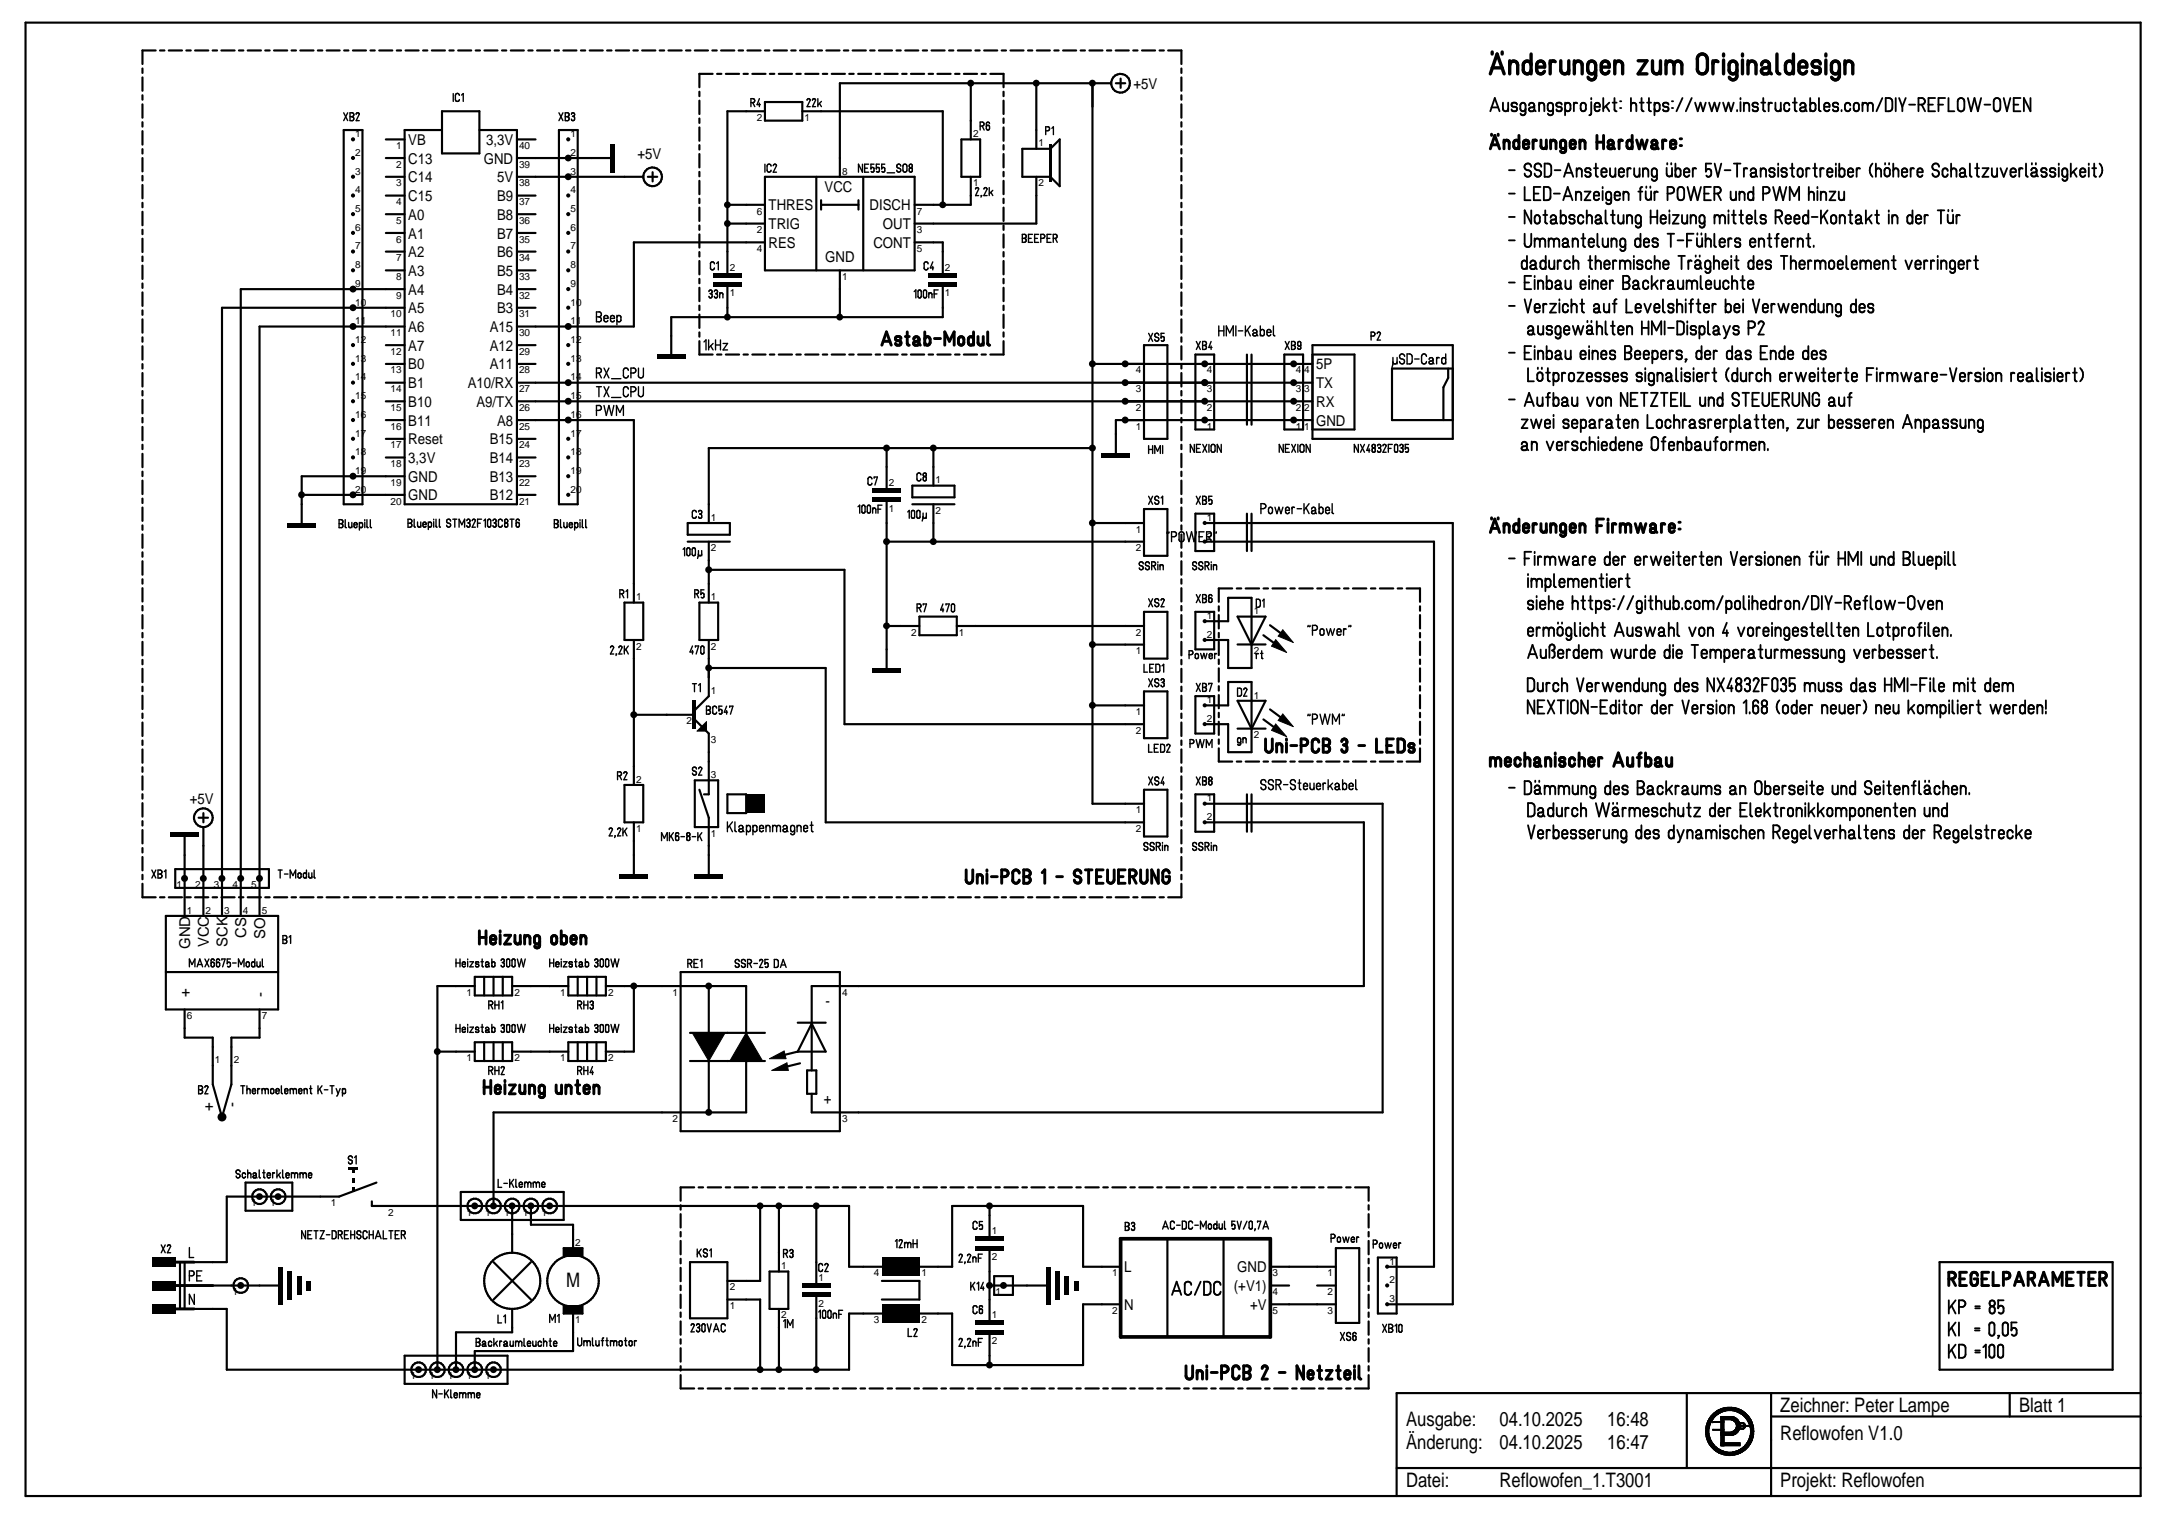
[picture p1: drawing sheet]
<svg xmlns="http://www.w3.org/2000/svg" width="297mm" height="210mm" viewBox="0 0 297 210" stroke-linecap="round" stroke-linejoin="round" font-family="sans-serif">
<defs><g id="words">
<g font-size="2.8">
<text x="77.9" y="177.1">M</text>
<text x="193.4" y="196.1">Ausgabe:</text>
<text x="206.3" y="196.1">04.10.2025</text>
<text x="221.1" y="196.1">16:48</text>
<text x="244.9" y="194.2">Zeichner: Peter Lampe</text>
<text x="277.8" y="194.2">Blatt 1</text>
<text x="193.4" y="199.3">Änderung:</text>
<text x="206.3" y="199.3">04.10.2025</text>
<text x="221.1" y="199.3">16:47</text>
<text x="244.9" y="198.1">Reflowofen V1.0</text>
<text x="193.4" y="204.5">Datei:</text>
<text x="206.3" y="204.5">Reflowofen_1.T3001</text>
<text x="244.9" y="204.5">Projekt: Reflowofen</text>
</g>
<g font-size="2.1">
<text x="156" y="12.2">+5V</text>
<text x="56.2" y="22.5">C13</text>
<text x="56.2" y="19.9">VB</text>
<text x="66.6" y="22.5">GND</text>
<text x="66.9" y="19.9">3,3V</text>
<text x="87.7" y="21.9">+5V</text>
<text x="56.2" y="27.7">C15</text>
<text x="56.2" y="25.1">C14</text>
<text x="68.4" y="25.1">5V</text>
<text x="68.4" y="27.7">B9</text>
<text x="105.7" y="28.9">THRES</text>
<text x="113.5" y="26.4">VCC</text>
<text x="119.6" y="28.9">DISCH</text>
<text x="56.2" y="35.4">A2</text>
<text x="56.2" y="32.8">A1</text>
<text x="56.2" y="30.2">A0</text>
<text x="68.4" y="30.2">B8</text>
<text x="68.4" y="32.8">B7</text>
<text x="68.4" y="35.4">B6</text>
<text x="105.7" y="34.1">RES</text>
<text x="105.7" y="31.5">TRIG</text>
<text x="120.2" y="34.1">CONT</text>
<text x="121.5" y="31.5">OUT</text>
<text x="56.2" y="40.5">A4</text>
<text x="56.2" y="38">A3</text>
<text x="68.4" y="38">B5</text>
<text x="68.4" y="40.5">B4</text>
<text x="113.5" y="36">GND</text>
<text x="56.2" y="45.7">A6</text>
<text x="56.2" y="43.1">A5</text>
<text x="67.4" y="45.7">A15</text>
<text x="68.4" y="43.1">B3</text>
<text x="56.2" y="53.4">B1</text>
<text x="56.2" y="50.8">B0</text>
<text x="56.2" y="48.2">A7</text>
<text x="64.3" y="53.4">A10/RX</text>
<text x="67.4" y="48.2">A12</text>
<text x="67.4" y="50.8">A11</text>
<text x="181.1" y="50.8">5P</text>
<text x="181.1" y="53.4">TX</text>
<text x="56.2" y="58.5">B11</text>
<text x="56.2" y="56">B10</text>
<text x="65.6" y="56">A9/TX</text>
<text x="68.4" y="58.5">A8</text>
<text x="181.1" y="56">RX</text>
<text x="181.1" y="58.5">GND</text>
<text x="56.2" y="63.7">3,3V</text>
<text x="56.2" y="61.1">Reset</text>
<text x="67.4" y="61.1">B15</text>
<text x="67.4" y="63.7">B14</text>
<text x="56.2" y="68.8">GND</text>
<text x="56.2" y="66.3">GND</text>
<text x="67.4" y="66.3">B13</text>
<text x="67.4" y="68.8">B12</text>
<text x="26.1" y="110.7">+5V</text>
<text x="26.2" y="130.5" transform="rotate(-90 26.2 130.5)">GND</text>
<text x="28.7" y="130.3" transform="rotate(-90 28.7 130.3)">VCC</text>
<text x="31.3" y="130.2" transform="rotate(-90 31.3 130.2)">SCK</text>
<text x="33.9" y="129" transform="rotate(-90 33.9 129)">CS</text>
<text x="36.5" y="129.1" transform="rotate(-90 36.5 129.1)">SO</text>
<text x="26.2" y="137.1" transform="rotate(-90 26.2 137.1)">+</text>
<text x="36.5" y="137.1" transform="rotate(-90 36.5 137.1)">-</text>
<text x="113.6" y="138.3">-</text>
<text x="29.4" y="152.8" transform="rotate(-90 29.4 152.8)">+</text>
<text x="32.6" y="152.3" transform="rotate(-90 32.6 152.3)">-</text>
<text x="113.3" y="151.8">+</text>
<text x="154.7" y="175">L</text>
<text x="169.8" y="177.6">(+V1)</text>
<text x="170.2" y="175">GND</text>
<text x="154.7" y="180.2">N</text>
<text x="172" y="180.2">+V</text>
</g>
<g font-size="1.4">
<text x="104.1" y="16.6">2</text>
<text x="110.7" y="16.6">1</text>
<text x="48.9" y="21.4">2</text>
<text x="48.9" y="18.9">1</text>
<text x="54.5" y="23.1">2</text>
<text x="54.5" y="20.5">1</text>
<text x="71.4" y="20.5">40</text>
<text x="71.4" y="23.1">39</text>
<text x="78.5" y="21.4">2</text>
<text x="78.5" y="18.9">1</text>
<text x="133.9" y="18.9">2</text>
<text x="142.9" y="20.2">1</text>
<text x="48.9" y="29.2">5</text>
<text x="48.9" y="26.6">4</text>
<text x="48.9" y="24">3</text>
<text x="54.5" y="28.2">4</text>
<text x="54.5" y="25.6">3</text>
<text x="71.4" y="25.6">38</text>
<text x="71.4" y="28.2">37</text>
<text x="78.5" y="29.2">5</text>
<text x="78.5" y="26.6">4</text>
<text x="78.5" y="24">3</text>
<text x="104.1" y="29.5">6</text>
<text x="115.8" y="24">8</text>
<text x="126.2" y="29.5">7</text>
<text x="133.9" y="25.6">1</text>
<text x="142.9" y="25.6">2</text>
<text x="48.9" y="34.3">7</text>
<text x="48.9" y="31.8">6</text>
<text x="54.5" y="35.9">7</text>
<text x="54.5" y="33.4">6</text>
<text x="54.5" y="30.8">5</text>
<text x="71.4" y="30.8">36</text>
<text x="71.4" y="33.4">35</text>
<text x="71.4" y="35.9">34</text>
<text x="78.5" y="34.3">7</text>
<text x="78.5" y="31.8">6</text>
<text x="104.1" y="34.6">4</text>
<text x="104.1" y="32.1">2</text>
<text x="126.2" y="34.6">5</text>
<text x="126.2" y="32.1">3</text>
<text x="48.9" y="39.5">9</text>
<text x="48.9" y="36.9">8</text>
<text x="54.5" y="41.1">9</text>
<text x="54.5" y="38.5">8</text>
<text x="71.4" y="38.5">33</text>
<text x="71.4" y="41.1">32</text>
<text x="78.5" y="39.5">9</text>
<text x="78.5" y="36.9">8</text>
<text x="100.4" y="37.2">2</text>
<text x="100.4" y="40.8">1</text>
<text x="115.8" y="38.5">1</text>
<text x="130" y="37.2">2</text>
<text x="130" y="40.8">1</text>
<text x="48.9" y="47.2">12</text>
<text x="48.9" y="44.6">11</text>
<text x="48.9" y="42">10</text>
<text x="53.7" y="46.2">11</text>
<text x="53.7" y="43.7">10</text>
<text x="71.4" y="43.7">31</text>
<text x="71.4" y="46.2">30</text>
<text x="78.5" y="47.2">12</text>
<text x="78.5" y="44.6">11</text>
<text x="78.5" y="42">10</text>
<text x="48.9" y="52.3">14</text>
<text x="48.9" y="49.8">13</text>
<text x="53.7" y="54">14</text>
<text x="53.7" y="51.4">13</text>
<text x="53.7" y="48.8">12</text>
<text x="71.4" y="48.8">29</text>
<text x="71.4" y="51.4">28</text>
<text x="71.4" y="54">27</text>
<text x="78.5" y="52.3">14</text>
<text x="78.5" y="49.8">13</text>
<text x="156.3" y="51.4">4</text>
<text x="156.3" y="54">3</text>
<text x="166.1" y="51.4">4</text>
<text x="166.1" y="54">3</text>
<text x="178.3" y="51.4">4</text>
<text x="178.3" y="54">3</text>
<text x="179.4" y="51.4">4</text>
<text x="179.4" y="54">3</text>
<text x="48.9" y="57.5">16</text>
<text x="48.9" y="54.9">15</text>
<text x="53.7" y="59.1">16</text>
<text x="53.7" y="56.5">15</text>
<text x="71.4" y="56.5">26</text>
<text x="71.4" y="59.1">25</text>
<text x="78.5" y="57.5">16</text>
<text x="78.5" y="54.9">15</text>
<text x="156.3" y="56.5">2</text>
<text x="156.3" y="59.1">1</text>
<text x="166.1" y="56.5">2</text>
<text x="166.1" y="59.1">1</text>
<text x="178.3" y="56.5">2</text>
<text x="178.3" y="59.1">1</text>
<text x="179.4" y="56.5">2</text>
<text x="179.4" y="59.1">1</text>
<text x="48.9" y="65.2">19</text>
<text x="48.9" y="62.6">18</text>
<text x="48.9" y="60">17</text>
<text x="53.7" y="64.2">18</text>
<text x="53.7" y="61.7">17</text>
<text x="71.4" y="61.7">24</text>
<text x="71.4" y="64.2">23</text>
<text x="78.5" y="65.2">19</text>
<text x="78.5" y="62.6">18</text>
<text x="78.5" y="60">17</text>
<text x="48.9" y="67.8">20</text>
<text x="53.7" y="69.4">20</text>
<text x="53.7" y="66.8">19</text>
<text x="71.4" y="66.8">22</text>
<text x="71.4" y="69.4">21</text>
<text x="78.5" y="67.8">20</text>
<text x="97.8" y="71.6">1</text>
<text x="122.3" y="66.8">2</text>
<text x="122.3" y="70.4">1</text>
<text x="128.7" y="70.7">2</text>
<text x="128.7" y="66.5">1</text>
<text x="166.1" y="71.6">1</text>
<text x="97.8" y="75.8">2</text>
<text x="156.3" y="75.8">2</text>
<text x="156.3" y="73.3">1</text>
<text x="166.1" y="74.2">2</text>
<text x="87.5" y="82.6">1</text>
<text x="97.8" y="82.6">1</text>
<text x="87.5" y="89.3">2</text>
<text x="97.8" y="89.3">2</text>
<text x="125.3" y="87.4">2</text>
<text x="131.9" y="87.4">1</text>
<text x="156.3" y="87.4">2</text>
<text x="156.3" y="90">1</text>
<text x="166.1" y="87.7">2</text>
<text x="166.1" y="85.2">1</text>
<text x="172.5" y="90">2</text>
<text x="172.5" y="84.5">1</text>
<text x="97.8" y="95.4">1</text>
<text x="94.4" y="99.6">2</text>
<text x="156.3" y="100.9">2</text>
<text x="156.3" y="98.4">1</text>
<text x="166.1" y="99.3">2</text>
<text x="166.1" y="96.7">1</text>
<text x="172.5" y="101.6">2</text>
<text x="172.5" y="96.1">1</text>
<text x="87.5" y="107.7">2</text>
<text x="97.8" y="102.2">3</text>
<text x="97.8" y="107">3</text>
<text x="156.3" y="111.9">1</text>
<text x="166.1" y="112.8">2</text>
<text x="166.1" y="110.2">1</text>
<text x="87.5" y="114.4">1</text>
<text x="97.8" y="115.1">1</text>
<text x="156.3" y="114.4">2</text>
<text x="24.3" y="122.2">1</text>
<text x="25.7" y="125.7">1</text>
<text x="26.8" y="122.2">2</text>
<text x="28.3" y="125.7">2</text>
<text x="29.4" y="122.2">3</text>
<text x="30.9" y="125.7">3</text>
<text x="32" y="122.2">4</text>
<text x="33.4" y="125.7">4</text>
<text x="34.6" y="122.2">5</text>
<text x="36" y="125.7">5</text>
<text x="64.2" y="137">1</text>
<text x="70.8" y="137">2</text>
<text x="77.1" y="137">1</text>
<text x="83.7" y="137">2</text>
<text x="92.5" y="137">1</text>
<text x="115.8" y="137">4</text>
<text x="25.7" y="140.2">6</text>
<text x="36" y="140.2">7</text>
<text x="29.6" y="146.3">1</text>
<text x="32.2" y="146.3">2</text>
<text x="64.2" y="146">1</text>
<text x="70.8" y="146">2</text>
<text x="77.1" y="146">1</text>
<text x="83.7" y="146">2</text>
<text x="92.5" y="154.3">2</text>
<text x="115.8" y="154.3">3</text>
<text x="34.6" y="165.9">1</text>
<text x="37.1" y="165.9">1</text>
<text x="45.5" y="165.9">1</text>
<text x="53.4" y="167.2">2</text>
<text x="64.2" y="167.2">1</text>
<text x="66.8" y="167.2">1</text>
<text x="69.3" y="167.2">1</text>
<text x="71.9" y="167.2">1</text>
<text x="74.5" y="167.2">1</text>
<text x="79.1" y="171.4">2</text>
<text x="136.4" y="173.3">2</text>
<text x="136.4" y="169.8">1</text>
<text x="191.2" y="173.9">1</text>
<text x="32" y="178.1">1</text>
<text x="100.4" y="177.5">2</text>
<text x="107.5" y="174.6">1</text>
<text x="112.6" y="179.7">2</text>
<text x="112.6" y="176.2">1</text>
<text x="120.2" y="175.6">4</text>
<text x="126.8" y="175.6">1</text>
<text x="136.9" y="178.1">1</text>
<text x="153" y="175.6">1</text>
<text x="175.1" y="175.6">3</text>
<text x="175.1" y="178.1">4</text>
<text x="182.6" y="178.1">2</text>
<text x="182.6" y="175.6">1</text>
<text x="191.2" y="179.1">3</text>
<text x="191.2" y="176.5">2</text>
<text x="79.1" y="182">1</text>
<text x="100.4" y="180.1">1</text>
<text x="107.5" y="181.4">2</text>
<text x="120.2" y="182">3</text>
<text x="126.8" y="182">2</text>
<text x="136.4" y="184.9">2</text>
<text x="136.4" y="181.4">1</text>
<text x="153" y="180.7">2</text>
<text x="175.1" y="180.7">5</text>
<text x="182.6" y="180.7">3</text>
<text x="56.5" y="189.7">1</text>
<text x="59" y="189.7">1</text>
<text x="61.6" y="189.7">1</text>
<text x="64.2" y="189.7">1</text>
<text x="66.8" y="189.7">1</text>
</g>
</g></defs>
<g fill="none" stroke="#000" stroke-width=".4">
<path d="M205.2 18.5v.1M205.2 19.9h.9M206.1 18.5v.1M206.9 19.3v1.2M206.9 19.6a.36 .36 0 0 1 .4-.3 .36 .36 0 0 1 .3 .3v.9M209 18.6v1.9M209 19.6a.36 .36 0 0 0-.4-.3 .36 .36 0 0 0-.3 .3v.5a.36 .36 0 0 0 .3 .4 .36 .36 0 0 0 .4-.4M209.6 19.8h.7a.39 .39 0 0 0-.2-.5 .39 .39 0 0 0-.5 .3v.5a.37 .37 0 0 0 .3 .3 .37 .37 0 0 0 .4-.2M210.9 19.3v1.2M211.4 19.3h-.3l-.2 .3M212 19.3v.8a.37 .37 0 0 0 .4 .4 .37 .37 0 0 0 .3-.4M212.7 19.3v1.2"/>
<path d="M213.3 19.3v1.2M213.3 19.6a.37 .37 0 0 1 .4-.3 .37 .37 0 0 1 .4 .3v.9M216 19.8h.7a.38 .38 0 0 0-.2-.5 .38 .38 0 0 0-.5 .3v.5a.36 .36 0 0 0 .3 .3 .36 .36 0 0 0 .4-.2M217.4 19.3v1.2M217.4 19.6a.36 .36 0 0 1 .3-.3 .36 .36 0 0 1 .4 .3v.9M219.7 18.6v1.9M219.7 19.6h.9M220.6 18.6v1.9M221.2 19.6a.36 .36 0 0 1 .4-.3 .36 .36 0 0 1 .4 .3M222 19.6l-.2 .3h-.3a.28 .28 0 0 0-.3 .3 .28 .28 0 0 0 .3 .3l.3-.1 .2-.2M222 19.6v.7l.1 .2M222.8 19.3v1.2"/>
<path d="M223.2 19.3h-.1l-.3 .2M224.6 19.6a.36 .36 0 0 0-.4-.3 .36 .36 0 0 0-.4 .3v.5a.36 .36 0 0 0 .4 .4 .36 .36 0 0 0 .4-.4M224.6 18.6v1.9M225.2 19.3l.3 1.2 .4-1.2 .4 1.2 .3-1.2M227.2 19.6a.36 .36 0 0 1 .4-.3 .36 .36 0 0 1 .4 .3M228 19.6l-.2 .3h-.3a.28 .28 0 0 0-.3 .3 .28 .28 0 0 0 .3 .3l.3-.1 .2-.2M228 19.6v.7l.2 .2M228.7 19.3v1.2M229.2 19.3h-.3l-.2 .3M229.8 19.8h.8a.39 .39 0 0 0-.3-.5 .39 .39 0 0 0-.5 .3v.5a.37 .37 0 0 0 .3 .3 .37 .37 0 0 0 .4-.2M231.2 19.1h.2M205 20.5l.7-1.9 .6 1.9"/>
<path d="M215.4 20.1a.36 .36 0 0 1-.3 .4 .36 .36 0 0 1-.4-.4v-.5a.36 .36 0 0 1 .4-.3 .36 .36 0 0 1 .3 .3v1a.37 .37 0 0 1-.3 .4 .37 .37 0 0 1-.4-.2M231.2 20h.2M121.3 47.5l.7-1.8 .6 1.8M121.5 46.9h.9M124 46.6a.35 .35 0 0 0-.5-.3 .35 .35 0 0 0-.1 .5 .38 .38 0 0 1 .5 .1 .38 .38 0 0 1 0 .5l-.5 .1-.2-.3M124.6 46.3h.5M124.8 45.7v1.5l.1 .2 .2 .1M125.7 46.7a.37 .37 0 0 1 .4-.4 .37 .37 0 0 1 .3 .4M126.4 46.7l-.1 .2a.35 .35 0 0 0-.5 .1 .35 .35 0 0 0 0 .4l.2 .1M126.4 47.2l-.1 .3h-.3M126.4 46.7v.6l.2 .2M127.2 46.7a.37 .37 0 0 1 .4-.4 .37 .37 0 0 1 .4 .4v.4a.37 .37 0 0 1-.4 .4 .37 .37 0 0 1-.4-.4"/>
<path d="M127.2 45.7v1.8M128.6 46.6h.8M130 47.5v-1.8l.6 1.2 .7-1.2v1.8M132 46.4l.2-.1 .3 .1 .1 .7a.37 .37 0 0 1-.4 .4 .37 .37 0 0 1-.3-.4zM133.9 46.7a.36 .36 0 0 0-.3-.4 .36 .36 0 0 0-.4 .4v.4a.36 .36 0 0 0 .4 .4 .36 .36 0 0 0 .3-.4M133.9 45.7v1.8M134.6 46.3v.8a.36 .36 0 0 0 .3 .4 .36 .36 0 0 0 .4-.4M135.3 46.3v1.2M135.9 45.7v1.5l.1 .2 .2 .1M205 73.2l.7-1.8 .6 1.8M205.2 71.2v.2M205.2 72.7h.9"/>
<path d="M206.1 71.2v.2M206.9 72v1.2M206.9 72.4a.36 .36 0 0 1 .4-.4 .36 .36 0 0 1 .3 .4v.8M209 72.4a.36 .36 0 0 0-.4-.4 .36 .36 0 0 0-.3 .4v.5a.36 .36 0 0 0 .3 .3 .36 .36 0 0 0 .4-.3M209 71.4v1.8M209.6 72.6h.7a.39 .39 0 0 0-.2-.5 .39 .39 0 0 0-.5 .3v.5a.37 .37 0 0 0 .3 .3 .37 .37 0 0 0 .4-.2M210.9 72v1.2M211.4 72.1h-.3l-.2 .2M212 72v.9a.37 .37 0 0 0 .4 .3 .37 .37 0 0 0 .3-.3M212.7 72v1.2M213.3 72v1.2M213.3 72.4a.37 .37 0 0 1 .4-.4 .37 .37 0 0 1 .4 .4v.8"/>
<path d="M215.4 72.9a.36 .36 0 0 1-.3 .3 .36 .36 0 0 1-.4-.3v-.5a.36 .36 0 0 1 .4-.4 .36 .36 0 0 1 .3 .4v1a.37 .37 0 0 1-.3 .4 .37 .37 0 0 1-.4-.3M216 72.6h.7a.38 .38 0 0 0-.2-.5 .38 .38 0 0 0-.5 .3v.5a.36 .36 0 0 0 .3 .3 .36 .36 0 0 0 .4-.2M217.4 72.4a.36 .36 0 0 1 .3-.4 .36 .36 0 0 1 .4 .4v.8M217.4 72v1.2M219.7 72.3h.6M220.6 71.4h-.9v1.8M221.2 71.4v.2M221.2 71.9v1.3M221.8 72v1.2M222.3 72.1l-.2-.1-.3 .2M222.9 72.4a.37 .37 0 0 1 .4-.4 .37 .37 0 0 1 .3 .4M222.9 72v1.2"/>
<path d="M223.6 72.4a.36 .36 0 0 1 .4-.4 .36 .36 0 0 1 .4 .4v.8M223.6 72.4v.8M225 72l.3 1.2 .4-1.2 .4 1.2 .3-1.2M227.1 72.4a.36 .36 0 0 1 .3-.4 .36 .36 0 0 1 .4 .4M227.8 72.4l-.2 .3h-.3a.28 .28 0 0 0-.2 .3 .28 .28 0 0 0 .2 .2h.3l.2-.1M227.8 73v.1M227.8 72.4v.6M227.8 73l.2 .2M228.6 72v1.2M229 72.1l-.1-.1-.3 .2M229.7 72.6h.7a.38 .38 0 0 0-.3-.5 .38 .38 0 0 0-.4 .3v.5a.36 .36 0 0 0 .3 .3 .36 .36 0 0 0 .4-.2M231 71.8h.2"/>
<path d="M231 72.8h.2M132.9 119.7v1.4M133.8 119.7v1.4a.46 .46 0 0 1-.4 .4 .46 .46 0 0 1-.5-.4M135.8 119.7v.1M149.3 119.7h.9M149.8 119.7v1.8M151.8 119.7h-.9v1.8h.9M152.4 119.7v1.4a.46 .46 0 0 0 .4 .4 .46 .46 0 0 0 .5-.4M153.3 119.7v1.4M154.8 119.7h-.9v1.8h.9M156.9 119.7v1.4a.46 .46 0 0 0 .5 .4 .46 .46 0 0 0 .4-.4v-1.4M159.4 119.7v1.8l-.9-1.8v1.8"/>
<path d="M174.1 101.6v1.4a.46 .46 0 0 0 .5 .5 .46 .46 0 0 0 .4-.5v-1.4M175.6 102.3v1.2M175.6 102.7a.37 .37 0 0 1 .4-.4 .37 .37 0 0 1 .4 .4v.8M177 101.6v.2M177 102.2v1.3M177.6 102.6h.8M179 102.6h.5a.46 .46 0 0 0 .4-.5 .46 .46 0 0 0-.4-.5h-.5v1.9M181.4 102.1a.46 .46 0 0 0-.4-.5 .46 .46 0 0 0-.5 .5v.9a.46 .46 0 0 0 .5 .5 .46 .46 0 0 0 .4-.5M182.1 102.6h.4M182.5 102.6a.46 .46 0 0 0 .4-.5 .46 .46 0 0 0-.4-.5h-.4v1.9h.4M182.5 102.6a.46 .46 0 0 1 .4 .4 .46 .46 0 0 1-.4 .5M184.6 102a.39 .39 0 0 1 .4-.3 .39 .39 0 0 1 .4 .4 .39 .39 0 0 1-.4 .4"/>
<path d="M184.8 102.5h.2M185 102.5a.51 .51 0 0 1 .3 .5 .51 .51 0 0 1-.4 .5l-.2-.2-.1-.2M186.9 102.6h.8M189.4 101.6v1.9h.8M190.8 102.6h.6M191.7 101.6h-.9v1.9h.9M192.3 101.6h.5a.47 .47 0 0 1 .4 .5v.9a.47 .47 0 0 1-.4 .5h-.5zM194.6 102.6a.35 .35 0 0 0-.5-.3 .35 .35 0 0 0-.2 .5h.5l.1 .2 .1 .2-.2 .3-.4-.1-.2-.2M205 104.6a.36 .36 0 0 1 .4-.4 .36 .36 0 0 1 .4 .4M205 104.2v1.2M205.8 104.6a.36 .36 0 0 1 .3-.4 .36 .36 0 0 1 .4 .4v.8M205.8 104.6v.8"/>
<path d="M207.1 104.8h.7a.39 .39 0 0 0-.2-.6 .39 .39 0 0 0-.5 .4v.4a.37 .37 0 0 0 .3 .4 .37 .37 0 0 0 .4-.2M209.2 104.6a.37 .37 0 0 0-.4-.4 .37 .37 0 0 0-.4 .4v.4a.37 .37 0 0 0 .4 .4 .37 .37 0 0 0 .4-.4M209.8 104.6a.36 .36 0 0 1 .3-.4 .36 .36 0 0 1 .4 .4v.8M209.8 103.6v1.8M211.1 104.6a.36 .36 0 0 1 .4-.4 .36 .36 0 0 1 .3 .4M211.8 104.6l-.1 .2-.3 .1a.28 .28 0 0 0-.3 .2 .28 .28 0 0 0 .3 .3h.3l.1-.3M211.8 104.6v.6l.2 .2M212.6 104.6a.36 .36 0 0 1 .4-.4 .36 .36 0 0 1 .4 .4v.8M212.6 104.2v1.2M214 103.6v.2M214 104.1v1.3M215.3 104.5a.35 .35 0 0 0-.5-.3 .35 .35 0 0 0-.1 .5l.1 .1a.38 .38 0 0 1 .4 0 .38 .38 0 0 1 .1 .4 .38 .38 0 0 1-.4 .2 .38 .38 0 0 1-.3-.3"/>
<path d="M216.6 104.6a.36 .36 0 0 0-.3-.4 .36 .36 0 0 0-.4 .4v.4a.36 .36 0 0 0 .4 .4 .36 .36 0 0 0 .3-.4M217.3 104.6a.37 .37 0 0 1 .3-.4 .37 .37 0 0 1 .4 .4v.8M217.3 103.6v1.8M218.6 104.8h.7a.39 .39 0 0 0-.2-.6 .39 .39 0 0 0-.5 .4v.4a.37 .37 0 0 0 .3 .4 .37 .37 0 0 0 .4-.2M219.9 104.2v1.2M220.4 104.3l-.2-.1-.3 .2M222 105.4l.7-1.8 .6 1.8M222.2 104.9h.9M223.9 104.2v.8a.37 .37 0 0 0 .4 .4 .37 .37 0 0 0 .3-.4M224.6 104.2v1.2M225.3 104.2h.5M225.8 103.6l-.2 .1-.1 .1v1.6"/>
<path d="M226.4 104.6a.37 .37 0 0 1 .4-.4 .37 .37 0 0 1 .3 .4v.4a.37 .37 0 0 1-.3 .4 .37 .37 0 0 1-.4-.4M226.4 103.6v1.8M227.7 104.6a.37 .37 0 0 1 .4-.4 .37 .37 0 0 1 .4 .4M228.5 104.6l-.2 .2-.3 .1a.28 .28 0 0 0-.3 .2 .28 .28 0 0 0 .3 .3h.3l.2-.3M228.5 104.6v.6l.2 .2M229.3 104.2v.8a.37 .37 0 0 0 .3 .4 .37 .37 0 0 0 .4-.4M230 104.2v1.2M66 128v1.9M66 128.9h.9M66.9 128v1.9M67.5 129.2h.7a.39 .39 0 0 0-.3-.5 .39 .39 0 0 0-.4 .4v.5l.2 .2 .2 .1 .3-.3M68.8 128v.2"/>
<path d="M68.8 128.6v1.3M69.4 128.7h.9l-.9 1.2h.9M70.8 128.7v.8a.37 .37 0 0 0 .4 .4 .37 .37 0 0 0 .4-.4M71.6 128.7v1.2M72.2 129.1a.37 .37 0 0 1 .3-.4 .37 .37 0 0 1 .4 .4v.8M72.2 128.7v1.2M74.3 129.5a.36 .36 0 0 1-.4 .4 .36 .36 0 0 1-.4-.4v-.4a.36 .36 0 0 1 .4-.4 .36 .36 0 0 1 .4 .4v.9a.36 .36 0 0 1-.3 .4 .36 .36 0 0 1-.4-.2M76 128.8l.2-.1 .3 .1 .1 .7a.36 .36 0 0 1-.4 .4 .36 .36 0 0 1-.3-.4zM77.2 129.1a.37 .37 0 0 1 .4-.4 .37 .37 0 0 1 .4 .4v.4a.37 .37 0 0 1-.4 .4 .37 .37 0 0 1-.4-.4M77.2 128v1.9M78.5 129.2h.8a.39 .39 0 0 0-.3-.5 .39 .39 0 0 0-.5 .4l.1 .5 .1 .2 .3 .1 .3-.3M79.9 129.1a.36 .36 0 0 1 .4-.4 .36 .36 0 0 1 .3 .4v.8"/>
<path d="M79.9 128.7v1.2M134.5 120.3v1.2M134.5 120.7a.36 .36 0 0 1 .3-.4 .36 .36 0 0 1 .4 .4v.8M135.8 120.2v1.3M136.4 120.6h.8M137.8 120.6h.5M138.3 120.6a.46 .46 0 0 0 .4-.5 .46 .46 0 0 0-.4-.4h-.5v1.8M140.2 120.1a.44 .44 0 0 0-.4-.4 .44 .44 0 0 0-.5 .4v1a.46 .46 0 0 0 .5 .4 .46 .46 0 0 0 .4-.4M141.3 120.6a.46 .46 0 0 0 .5-.5 .46 .46 0 0 0-.5-.4h-.5v1.8h.5a.46 .46 0 0 0 .5-.5 .46 .46 0 0 0-.5-.4h-.5M143.4 120l.3-.3v1.8M145.4 120.6h.8M148.7 120.1a.47 .47 0 0 0-.5-.5 .47 .47 0 0 0-.4 .5 .47 .47 0 0 0 .5 .5 .46 .46 0 0 1 .4 .4 .46 .46 0 0 1-.4 .5 .46 .46 0 0 1-.5-.4"/>
<path d="M150.9 120.6h.6M153.9 120.6h.6M155.4 120.6h.5l.4 .9M155.9 120.6a.46 .46 0 0 0 .4-.5 .46 .46 0 0 0-.4-.4h-.5v1.8M160.4 120.6h.5v.5M160.9 120.1a.44 .44 0 0 0-.5-.5 .44 .44 0 0 0-.4 .5v1a.46 .46 0 0 0 .4 .4 .46 .46 0 0 0 .5-.4M66.6 148.6v1.9M66.6 149.5h.9M67.5 148.6v1.9M68.1 149.8h.8a.38 .38 0 0 0-.3-.5 .38 .38 0 0 0-.5 .3v.5a.36 .36 0 0 0 .3 .3 .36 .36 0 0 0 .4-.2M69.5 148.6v.2M69.5 149.2v1.3"/>
<path d="M70.1 149.2h.8l-.8 1.3h.8M71.5 149.2v.9a.36 .36 0 0 0 .4 .3 .36 .36 0 0 0 .3-.3M72.2 149.2v1.3M72.8 149.6a.36 .36 0 0 1 .4-.3 .36 .36 0 0 1 .4 .3v.9M72.8 149.2v1.3M74.9 150.1a.37 .37 0 0 1-.4 .3 .37 .37 0 0 1-.3-.3v-.5a.37 .37 0 0 1 .3-.3 .37 .37 0 0 1 .4 .3v1a.37 .37 0 0 1-.3 .4 .37 .37 0 0 1-.4-.3M76.5 149.2v.9a.37 .37 0 0 0 .4 .3 .37 .37 0 0 0 .4-.3M77.3 149.2v1.3M77.9 149.6a.37 .37 0 0 1 .3-.3 .37 .37 0 0 1 .4 .3v.9M77.9 149.2v1.3M79.2 149.2h.6M79.5 148.6v1.6v.2l.3 .1"/>
<path d="M80.3 149.8h.8a.39 .39 0 0 0-.3-.5 .39 .39 0 0 0-.5 .3v.5a.37 .37 0 0 0 .4 .3 .37 .37 0 0 0 .4-.2M81.7 149.6a.36 .36 0 0 1 .4-.3 .36 .36 0 0 1 .3 .3v.9M81.7 149.2v1.3M24.1 176.8h5.2M24.1 173.6h2.6M268.1 175.9h.5M268.6 175h-.5v1.8M268.6 175a.47 .47 0 0 1 .4 .5 .47 .47 0 0 1-.4 .4M268.6 175.9l.4 .9M269.6 175.9h.7M270.6 175h-1v1.8h1M272.1 175.5a.46 .46 0 0 0-.5-.5 .46 .46 0 0 0-.4 .5v.9a.46 .46 0 0 0 .4 .4 .46 .46 0 0 0 .5-.4v-.5h-.5"/>
<path d="M272.7 175.9h.6M273.6 175h-.9v1.8h.9M274.2 175v1.8h.8M276.1 175h-.5v1.8M276.1 175a.47 .47 0 0 1 .4 .5 .47 .47 0 0 1-.4 .4h-.5M277.2 176.8l.6-1.8 .6 1.8M277.3 176.3h.9M279 175.9h.5M279.5 175h-.5v1.8M279.5 175a.47 .47 0 0 1 .4 .5 .47 .47 0 0 1-.4 .4M279.5 175.9l.5 .9M280.6 176.8l.6-1.8 .6 1.8"/>
<path d="M280.7 176.3h.9M282.4 176.8v-1.8l.7 1.3 .6-1.3v1.8M284.3 175.9h.7M285.2 175h-.9v1.8h.9M285.9 175h.9M286.3 175v1.8M287.4 175.9h.6M288.3 175h-.9v1.8h.9M288.9 175.9h.4M289.3 175h-.4v1.8M289.3 175a.47 .47 0 0 1 .5 .5 .47 .47 0 0 1-.5 .4M289.3 175.9l.5 .9"/>
<path d="M24.1 180h2.6M163.2 187.9v1.4a.46 .46 0 0 0 .4 .4 .46 .46 0 0 0 .5-.4v-1.4M164.7 188.5v1.2M164.7 188.9a.37 .37 0 0 1 .4-.4 .37 .37 0 0 1 .3 .4v.8M166 187.9v.2M166 188.4v1.3M166.6 188.8h.9M168.1 188.8h.4a.47 .47 0 0 0 .5-.5 .47 .47 0 0 0-.5-.4h-.4v1.8M170.5 188.3a.46 .46 0 0 0-.5-.4 .46 .46 0 0 0-.4 .4v1a.46 .46 0 0 0 .4 .4 .46 .46 0 0 0 .5-.4M171.1 188.8h.5M171.6 188.8a.46 .46 0 0 0 .4-.5 .46 .46 0 0 0-.4-.4h-.5v1.8h.5M171.6 188.8a.47 .47 0 0 1 .4 .5 .47 .47 0 0 1-.4 .4"/>
<path d="M173.7 188.2a.36 .36 0 0 1 .3-.3 .36 .36 0 0 1 .4 .3l-.7 1.5h.7M176 188.8h.8M179.3 187.9v1.8l-.9-1.8v1.8M180 189.1h.7a.38 .38 0 0 0-.3-.6 .38 .38 0 0 0-.4 .4v.4a.36 .36 0 0 0 .3 .4 .36 .36 0 0 0 .4-.2M181.3 188.5h.5M181.5 187.9v1.5l.1 .2 .2 .1M182.5 188.5h.8l-.8 1.2h.8M183.9 188.5h.5M184.1 187.9v1.5l.1 .2 .2 .1M185 189.1h.8a.39 .39 0 0 0-.3-.6 .39 .39 0 0 0-.5 .4v.4a.37 .37 0 0 0 .3 .4 .37 .37 0 0 0 .4-.2M186.4 187.9v.2M186.4 188.4v1.3"/>
<path d="M187 187.9v1.5l.2 .3"/>
</g>
<g fill="none" stroke="#000" stroke-width=".3">
<path d="M3.5 3.1h291v202.7h-291zM19.6 9.4v.6M19.6 10.6v1.9M19.6 13.1v.6M19.6 14.4v1.8M19.6 16.8v.6M19.6 18v1.9M21.4 6.9h-1.8v1.9M22 6.9h.6M23.2 6.9h1.8M25.6 6.9h.6M26.8 6.9h1.9"/>
<path d="M29.3 6.9h.6M30.5 6.9h1.8M32.9 6.9h.6M34.1 6.9h1.8M36.5 6.9h.6M37.7 6.9h1.8M40.1 6.9h.6M41.3 6.9h1.8M43.7 6.9h.6M44.9 6.9h1.8M47.3 17.9h2.6v51.5h-2.6zM47.3 6.9h.6"/>
<path d="M48.6 6.9h1.8M51 6.9h.6M52.2 6.9h1.8M53.1 19.2h2.6M54.6 6.9h.6M55.8 6.9h1.8M58.2 6.9h.6M59.4 6.9h1.8M60.8 17.9h-5.1v51.5h15.4v-51.5h-5.1M60.8 15.3h5.2v5.8h-5.2zM61.8 6.9h.6M63 6.9h1.8"/>
<path d="M65.4 6.9h.6M66.7 6.9h1.8M69.1 6.9h.6M70.3 6.9h1.8M71.1 19.2h2.6M72.7 6.9h.6M73.9 6.9h1.8M76.3 6.9h.6M76.9 17.9h2.6v51.5h-2.6zM77.5 6.9h1.8M79.9 6.9h.6M81.1 6.9h1.8"/>
<path d="M83.5 6.9h.6M84.7 6.9h1.9M87.1 6.9h.7M88.3 6.9h1.9M90.8 6.9h.6M92 6.9h1.8M94.4 6.9h.6M95.6 6.9h1.8M96.2 12.6v.6M96.2 13.8v1.9M96.2 16.3v.6M96.2 17.5v1.9"/>
<path d="M96.2 20v.6M98 6.9h.6M98 10.2h-1.8v1.8M98.7 10.2h.6M99.2 6.9h1.8M99.9 10.2h1.8M101.6 6.9h.6M102.3 10.2h.6M102.8 6.9h1.8M103.5 10.2h1.8M105.2 15.3h-5.1v22.2M105.2 6.9h.7"/>
<path d="M105.2 14h5.2v2.6h-5.2zM105.9 10.2h.6M106.4 6.9h1.9M107.1 10.2h1.9M108.9 6.9h.6M109.6 10.2h.6M110.1 6.9h1.8M110.4 15.3h19.3v12.9M110.8 10.2h1.8M112.5 6.9h.6M113.2 10.2h.6M113.7 6.9h1.8"/>
<path d="M114.4 10.2h1.8M116.1 6.9h.6M116.8 10.2h.7M117.3 6.9h1.8M118.1 10.2h1.8M119.7 6.9h.6M120.5 10.2h.6M120.9 6.9h1.8M121.7 10.2h1.8M123.3 6.9h.6M124.1 10.2h.6M124.5 6.9h1.8"/>
<path d="M125.3 10.2h1.8M127 6.9h.6M127.8 10.2h.6M128.2 6.9h1.8M129 10.2h1.8M130.6 6.9h.6M131.4 10.2h.6M131.8 6.9h1.8M132.3 19.2h2.6v5.1h-2.6zM132.6 10.2h1.8M133.6 11.5v7.7M134.2 6.9h.6"/>
<path d="M135 10.2h.6M135.4 6.9h1.8M136.2 10.2h1.9v1.8M137.8 6.9h.6M138.1 12.6v.6M138.1 13.8v1.9M138.1 16.3v.6M138.1 17.5v1.9M138.1 20v.6M139 6.9h1.8M141.4 6.9h.6M142.6 11.5v9"/>
<path d="M142.6 6.9h1.8M144.5 19.8v5.2M145.1 6.9h.5M146.3 6.9h1.8M148.7 6.9h.6M149.9 6.9h1.8M150.3 11.5v99.1h7.1M152.3 6.9h.6M152.9 11.5h-37.4v12.8M153.5 6.9h1.8M153.5 11.5h1.3M154.2 10.8v1.3"/>
<path d="M155.9 6.9h.6M157.1 6.9h1.8M159.5 6.9h.6M160.7 6.9h1.8v1.9M162.5 9.4v.6M162.5 10.6v1.9M162.5 13.1v.6M162.5 14.4v1.8M162.5 16.8v.6M162.5 18v1.9M19.6 20.5v.6M19.6 21.7v1.9"/>
<path d="M19.6 24.2v.6M19.6 25.4v1.9M19.6 27.9v.6M19.6 29.1v1.9M19.6 31.6v.6M19.6 32.8v1.9M19.6 35.3v.6M19.6 36.5v1.9M19.6 39v.6M53.1 24.3h2.6M53.1 37.2h2.6M53.1 21.7h2.6"/>
<path d="M53.1 26.9h2.6M53.1 29.5h2.6M53.1 32h2.6M53.1 34.6h2.6M55.7 39.8h-22.6v86.2M71.1 24.3h17.4M71.1 37.2h2.6M71.1 21.7h12.9M71.1 26.9h2.6M71.1 29.5h2.6M71.1 32h2.6M71.1 34.6h2.6"/>
<path d="M71.1 39.8h2.6M89.1 24.3h1.3M89.8 23.7v1.3M96.2 21.2v1.8M96.2 23.6v.7M96.2 24.9v1.8M96.2 27.3v.6M96.2 28.6v1.8M96.2 31v.6M96.2 32.2v1.9M96.2 34.7v.6M96.2 35.9v1.8"/>
<path d="M96.2 38.4v.6M96.2 39.6v1.8M100.1 39.4v4.2M100.1 28.2h5.1M100.1 30.8h5.1M105.2 24.3h20.6v12.9h-20.6zM105.2 33.3h-18v11.6h-16.1M112.3 24.3v12.9M113 28.2h5.1M113 27.5v1.3M115.5 37.2v6.4M118.1 27.5v1.3"/>
<path d="M118.8 24.3v12.9M125.8 33.3h3.9v4.2M129.7 39.4v4.2h-37.3v5.2M133.6 24.3v3.9h-7.8M138.1 21.2v1.8M138.1 23.6v.7M138.1 24.9v1.8M138.1 27.3v.6M138.1 28.6v1.8M138.1 31v.6M138.1 32.2v1.9M138.1 34.7v.6"/>
<path d="M138.1 35.9v1.8M138.1 38.4v.6M138.1 39.6v1.8M140.7 20.5h3.8l1.3-1.3v6.4l-1.3-1.3h-3.8zM142.6 24.3v6.5h-16.8M162.5 20.5v.6M162.5 21.7v1.9M162.5 24.2v.6M162.5 25.4v1.9M162.5 27.9v.6M162.5 29.1v1.9M162.5 31.6v.6"/>
<path d="M162.5 32.8v1.9M162.5 35.3v.6M162.5 36.5v1.9M162.5 39v.6M19.6 40.2v1.9M19.6 42.7v.6M19.6 43.9v1.9M19.6 46.4v.6M19.6 47.6v1.9M19.6 50.1v.6M19.6 51.3v1.9M19.6 53.8v.6"/>
<path d="M19.6 55v1.9M19.6 57.5v.6M19.6 58.7v1.9M53.1 50.1h2.6M53.1 52.6h2.6M53.1 55.2h2.6M53.1 57.8h2.6M53.1 47.5h2.6M55.7 42.3h-25.2v83.7M55.7 44.9h-20v81.1M71.1 50.1h2.6M71.1 52.6h109.5"/>
<path d="M71.1 55.2h109.5M71.1 57.8h16.1v25.1M71.1 47.5h2.6M71.1 42.3h2.6M96.2 46.9v1.9h1.8M96.2 42v.7M96.2 43.3v1.8M96.2 45.7v.6M98.7 48.8h.6M99.9 48.8h1.8M102.3 48.8h.6M103.5 48.8h1.8"/>
<path d="M105.9 48.8h.6M107.1 48.8h1.9M109.6 48.8h.6M110.8 48.8h1.8M113.2 48.8h.6M114.4 48.8h1.8M116.8 48.8h.7M118.1 48.8h1.8M120.5 48.8h.6M121.7 48.8h1.8M124.1 48.8h.6M125.3 48.8h1.8"/>
<path d="M127.8 48.8h.6M129 48.8h1.8M131.4 48.8h.6M132.6 48.8h1.8M135 48.8h.6M138.1 42v.7M138.1 43.3v1.8M138.1 45.7v.6M138.1 46.9v1.9h-1.9M150.3 50.1h30.3M157.4 47.5h3.2v12.9h-3.2zM162.5 40.2v1.9"/>
<path d="M162.5 42.7v.6M162.5 43.9v1.9M162.5 46.4v.6M162.5 47.6v1.9M162.5 50.1v.6M162.5 51.3v1.9M162.5 53.8v.6M162.5 55v1.9M162.5 57.5v.6M162.5 58.7v1.9M164.5 48.8h2.5v10.3h-2.5zM171.6 48.8v9.6"/>
<path d="M172.2 48.8v9.6M176.7 48.8h2.6v10.3h-2.6zM180.6 48.8h5.8v10.3h-5.8M180.6 57.8h-27.1v4.5M180.6 47.5h19.3v12.9h-19.3zM199.2 50.7v1.3l-.6 1.3v4.5M199.9 50.7h-8.4v7.1h8.4M19.6 61.2v.6M19.6 62.4v1.9M19.6 64.9v.6M19.6 66.1v1.9M19.6 68.6v.6"/>
<path d="M19.6 69.8v1.8M19.6 72.3v.6M19.6 73.5v1.9M19.6 76v.6M19.6 77.2v1.9M19.6 79.7v.6M41.5 68.1h14.2M53.1 60.4h2.6M53.1 62.9h2.6M55.7 65.5h-14.2v6.4M71.1 60.4h2.6M71.1 62.9h2.6"/>
<path d="M71.1 65.5h2.6M71.1 68.1h2.6M94.6 74.5h5.8M94.6 71.9h5.8v1.7h-5.8zM97.5 78.4h18.7v21.2h41.2M97.5 74.5v8.4M122 74.5h35.4M122 61.6v5.5M122 69v22.9M125.5 69.4h5.8M125.5 66.8h5.8v1.6h-5.8zM128.4 61.6v5.2"/>
<path d="M128.4 69.4v5.1M150.3 71.9h7.1M150.3 61.6h-52.8v10.3M157.4 70h3.2v6.5h-3.2zM162.5 61.2v.6M162.5 62.4v1.9M162.5 64.9v.6M162.5 66.1v1.9M162.5 68.6v.6M162.5 69.8v1.8M162.5 72.3v.6M162.5 73.5v1.9"/>
<path d="M162.5 76v.6M162.5 77.2v1.9M162.5 79.7v.6M164.5 70.7h2.5v5.1h-2.5zM165.8 74.5h31.5v99.7h-6.4M165.8 71.9h34.1v107.5h-9M171.6 70.7v5.1M172.2 70.7v5.1M19.6 80.9v1.8M19.6 83.4v.6M19.6 84.6v1.8M19.6 87.1v.6"/>
<path d="M19.6 88.3v1.8M19.6 90.8v.6M19.6 92v1.8M19.6 94.4v.7M19.6 95.7v1.8M19.6 98.1v.7M19.6 99.4v1.8M85.9 82.9h2.6v5.1h-2.6zM87.2 88v20M87.2 98.3h8.4M95.6 99l1.9 1.9v8.4h-.6M96.2 82.9h2.6v5.1h-2.6z"/>
<path d="M97.5 91.9h16.1v21.2h43.8M97.5 88v7.8l-1.9 1.9M122 86.1h4.5M126.5 84.8h5.1v2.6h-5.1zM131.6 86.1h25.8M150.3 88.7h7.1M150.3 97h7.1M157.4 84.2h3.2v6.4h-3.2zM157.4 95.1h3.2v6.4h-3.2zM162.5 80.9v1.8M162.5 83.4v.6M162.5 84.6v1.8"/>
<path d="M162.5 87.1v.6M162.5 88.3v1.8M162.5 90.8v.6M162.5 92v1.8M162.5 94.4v.7M162.5 95.7v1.8M162.5 98.1v.7M162.5 99.4v1.8M164.5 84.2h2.5v5.1h-2.5zM164.5 95.8h2.5v5.1h-2.5zM165.8 85.4h3.2v-3.2h3.2v9.7h-3.2v-3.9h-3.2M165.8 97h3.2v-3.2h3.2v9.7h-3.2v-3.9h-3.2"/>
<path d="M167.7 83.4v.6M167.7 84.6v1.8M167.7 87.1v.6M167.7 88.3v1.8M167.7 90.7v.6M167.7 91.9v1.9M167.7 94.4v.6M167.7 95.6v1.8M167.7 98v.7M167.7 99.3v1.8M169.5 80.9h-1.8v1.9M170.2 80.9h.6"/>
<path d="M170.3 96.4h3.8l-1.9 3.8zM170.3 88.6h3.8M170.3 84.8h3.8l-1.9 3.9zM171.4 80.9h1.8M173.8 99l2.2 1.5M173.8 87.4l2.2 1.5M173.8 80.9h.7M174.7 97.6l2.2 1.6M174.7 86l2.2 1.6M175.1 80.9h1.8M177.5 80.9h.6M178.8 80.9h1.8"/>
<path d="M181.2 80.9h.6M182.5 80.9h1.8M184.9 80.9h.6M186.1 80.9h1.9M188.6 80.9h.6M189.8 80.9h1.9M192.3 80.9h.6M193.5 80.9h1.9v1.9M195.4 83.4v.6M195.4 84.6v1.8M195.4 87.1v.6M195.4 88.3v1.8"/>
<path d="M195.4 90.7v.6M195.4 91.9v1.9M195.4 94.4v.6M195.4 95.6v1.8M195.4 98v.7M195.4 99.3v1.8M19.6 101.9v.6M19.6 103.1v1.8M19.6 105.5v.7M19.6 106.8v1.8M19.6 109.2v.7M19.6 110.5v1.8"/>
<path d="M19.6 112.9v.7M19.6 114.2v1.8M19.6 116.6v.7M19.6 117.9v1.8M24.1 119.5h12.9v2.6h-12.9zM25.4 115.1v10.9M27.3 112.5h1.3M28 111.8v1.3M28 113.8v12.2M85.9 108h2.6v5.1h-2.6zM87.2 113.1v7.1M95.6 107.3h3.2v6.5h-3.2z"/>
<path d="M96.2 108.6l1.3 3.9v7.7M100.1 109.3h2.6v2.5h-2.6zM157.4 108.6h3.2v6.5h-3.2zM162.5 101.9v.6M162.5 103.1v1.8M162.5 105.5v.7M162.5 106.8v1.8M162.5 109.2v.7M162.5 110.5v1.8M162.5 112.9v.7M162.5 114.2v1.8M162.5 116.6v.7"/>
<path d="M162.5 117.9v1.8M164.5 109.3h2.5v5.1h-2.5zM165.8 113.1h21.8v22.5h-75.9v11.6M165.8 110.6h24.4v42.4h-78.5v-2.5M167.7 102.9v1.9h1.8M167.7 101.7v.6M170.2 104.8h.6M170.3 100.2h3.8M171.4 104.8h1.8M171.6 109.3v5.1M172.2 109.3v5.1M173.8 104.8h.7"/>
<path d="M175.1 104.8h1.8M177.5 104.8h.6M178.8 104.8h1.8M181.2 104.8h.6M182.5 104.8h1.8M184.9 104.8h.6M186.1 104.8h1.9M188.6 104.8h.6M189.8 104.8h1.9M192.3 104.8h.6M195.4 101.7v.6M195.4 102.9v1.9h-1.9"/>
<path d="M19.6 120.3v.6M19.6 121.6v1.8h1.8M22 123.4h.6M22.8 133.7h15.5M22.8 126h15.5v12.9h-15.5zM23.2 123.4h1.8M25.4 138.9v3.8h3.9v6.5l1.2 4.5 1.3-4.5v-6.5h3.9v-3.8M25.6 123.4h.6M26.8 123.4h1.9M29.3 123.4h.6M30.5 123.4h1.8M32.9 123.4h.6"/>
<path d="M34.1 123.4h1.8M36.5 123.4h.6M37.7 123.4h1.8M40.1 123.4h.6M41.3 123.4h1.8M43.7 123.4h.6M44.9 123.4h1.8M47.3 123.4h.6M48.6 123.4h1.8M51 123.4h.6M52.2 123.4h1.8M54.6 123.4h.6"/>
<path d="M55.8 123.4h1.8M58.2 123.4h.6M59.4 123.4h1.8M61.8 123.4h.6M63 123.4h1.8M65.3 135.6h-5.1v52.8M65.3 134.4h5.2v2.5h-5.2zM65.4 123.4h.6M66.6 134.4v2.5M66.7 123.4h1.8M67.9 134.4v2.5M69.1 123.4h.6"/>
<path d="M69.2 134.4v2.5M70.3 123.4h1.8M70.5 135.6h7.7M72.7 123.4h.6M73.9 123.4h1.8M76.3 123.4h.6M77.5 123.4h1.8M78.2 134.4h5.2v2.5h-5.2zM79.5 134.4v2.5M79.9 123.4h.6M80.8 134.4v2.5M81.1 123.4h1.8"/>
<path d="M82.1 134.4v2.5M83.4 135.6h19.3v8.4M83.5 123.4h.6M84.7 123.4h1.9M87.1 123.4h.7M87.2 135.6v9.1h-3.8M88.3 123.4h1.9M90.8 123.4h.6M92 123.4h1.8M93.6 133.7h21.9v21.9h-21.9zM94.4 123.4h.6M95.6 123.4h1.8"/>
<path d="M97.5 135.6v8.4M98 123.4h.6M99.2 123.4h1.8M101.6 123.4h.6M102.8 123.4h1.8M105.2 123.4h.7M106.4 123.4h1.9M108.9 123.4h.6M110.1 123.4h1.8M112.5 123.4h.6M113.7 123.4h1.8M116.1 123.4h.6"/>
<path d="M117.3 123.4h1.8M119.7 123.4h.6M120.9 123.4h1.8M123.3 123.4h.6M124.5 123.4h1.8M127 123.4h.6M128.2 123.4h1.8M130.6 123.4h.6M131.8 123.4h1.8M134.2 123.4h.6M135.4 123.4h1.8M137.8 123.4h.6"/>
<path d="M139 123.4h1.8M141.4 123.4h.6M142.6 123.4h1.8M145.1 123.4h.5M146.3 123.4h1.8M148.7 123.4h.6M149.9 123.4h1.8M152.3 123.4h.6M153.5 123.4h1.8M155.9 123.4h.6M157.1 123.4h1.8M159.5 123.4h.6"/>
<path d="M162.5 120.3v.6M162.5 121.6v1.8h-1.8M60.2 144.7h5.1M65.3 143.4h5.2v2.5h-5.2zM66.6 143.4v2.5M67.9 143.4v2.5M69.2 143.4v2.5M70.5 144.7h7.7M78.2 143.4h5.2v2.5h-5.2zM79.5 143.4v2.5M80.8 143.4v2.5M82.1 143.4v2.5"/>
<path d="M94.9 145.9h10.3M94.9 142.1h10.3M97.5 145.9v7.1M102.7 145.9v7.1h-34.8v12.9M109.7 144.7l-2.5 .6M109.7 140.7h3.9M110.1 146.3l-2.6 .6M111 147.2h1.3v3.3h-1.3zM111.7 140.8l1.9 3.9h-3.9zM24.8 173.6v6.4h.6v-6.4M29.3 176.8h9M33.8 162.7h6.4v3.8h-6.4z"/>
<path d="M51.2 165.2v.7h65.6v8.3h4.5M51.8 162.7l-5.1 1.9h-15.5v9h-4.5M63.4 164h14.2v3.8h-14.2zM67.9 173.6l5.1 5.2M70.5 165.9v6.4M70.5 172.3a3.9 3.9 0 0 1 3.8 3.9 3.9 3.9 0 0 1-3.8 3.8M70.5 172.3a3.9 3.9 0 0 0-3.9 3.9 3.9 3.9 0 0 0 3.9 3.8M73 165.9v2.6h5.8v3.2M73 173.6l-5.1 5.2M77.6 172.8v-1.1h2.5v1.1M77.6 179.6v1.1h2.5v-1.1M93.6 165.8v.6"/>
<path d="M93.6 167v1.8M93.6 169.5v.6M93.6 170.7v1.8M93.6 173.1v.7M93.6 174.4v1.8M93.6 176.8v.7M93.6 178.1v1.8M94.9 173.6h5.2v7.7h-5.2zM95.5 163.3h-1.9v1.9M96.1 163.3h.6M97.4 163.3h1.8M99.8 163.3h.7"/>
<path d="M100.1 178.8h4.5v9.6M101.1 163.3h1.8M103.5 163.3h.7M104.6 165.9v10.3h-4.5M104.8 163.3h1.8M105.9 174.9h2.6v5.1h-2.6zM107.2 165.9v9M107.3 163.3h.6M108.5 163.3h1.8M111 163.3h.6M112.2 163.3h1.9M112.3 165.9v10.6"/>
<path d="M112.3 178.4v10M114.7 163.3h.6M115.9 163.3h1.9M118.4 163.3h.6M119.6 163.3h1.9M121.3 176.2h5.2v2.6h-5.2M122.1 163.3h.6M123.3 163.3h1.9M125.8 163.3h.6M126.5 174.2h4.5v-8.3h18v8.3h5.2M127 163.3h1.9M129.5 163.3h.7"/>
<path d="M130.8 163.3h1.8M133.2 163.3h.7M134.5 163.3h1.8M136.1 176.8h7.8M136.1 165.9v4.2M136.1 172v9.7M136.8 175.5h2.6v2.6h-2.6zM136.9 163.3h.7M138.2 163.3h1.8M140.7 163.3h.6M141.9 163.3h1.8M144.4 163.3h.6"/>
<path d="M145.6 163.3h1.9M148.1 163.3h.6M149.3 163.3h1.9M151.8 163.3h.6M153 163.3h1.9M154.2 179.4h-5.2v8.4h-18v-7.1h-4.5M155.5 163.3h.6M156.7 163.3h1.9M159.2 163.3h.6M160.5 163.3h1.8M160.6 170.4v13.5M162.9 163.3h.7"/>
<path d="M164.2 163.3h1.8M166.6 163.3h.7M167.9 163.3h1.8M168.3 170.4v13.5M170.3 163.3h.7M171.6 163.3h1.8M174.1 163.3h.6M174.8 179.4h9M174.8 176.8h2.6M174.8 174.2h9M175.3 163.3h1.9M177.8 163.3h.6"/>
<path d="M179 163.3h1.9M181.2 176.8h2.6M181.5 163.3h.6M182.7 163.3h1.9M183.8 171.7h3.2v10.3h-3.2zM185.2 163.3h.6M186.4 163.3h1.9v1.9M188.3 165.8v.6M188.3 167v1.8M188.3 169.5v.6M188.3 170.7v1.8M188.3 173.1v.7"/>
<path d="M188.3 174.4v1.8M188.3 176.8v.7M188.3 178.1v1.8M189.6 173h2.6v7.7h-2.6zM266.8 173.6h23.9v14.8h-23.9zM26.7 180h4.5v8.4h85.6v-7.7h4.5M55.7 186.5h14.1v3.9h-14.1zM70.5 180v3.3h-7.8v5.1M78.8 180.7v5.1h-13.5v2.6M93.6 189.1v1.9h1.9M93.6 180.5v.6M93.6 181.8v1.8"/>
<path d="M93.6 184.2v.6M93.6 185.4v1.9M93.6 187.9v.6M96.1 191h.6M97.4 191h1.8M99.8 191h.7M101.1 191h1.8M103.5 191h.7M104.8 191h1.8M107.2 180v8.4M107.3 191h.6M108.5 191h1.8"/>
<path d="M111 191h.6M112.2 191h1.9M114.7 191h.6M115.9 191h1.9M118.4 191h.6M119.6 191h1.9M122.1 191h.6M123.3 191h1.9M125.8 191h.6M127 191h1.9M129.5 191h.7M130.8 191h1.8"/>
<path d="M133.2 191h.7M134.5 191h1.8M136.1 183.6v4.2M136.9 191h.7M138.2 191h1.8M140.7 191h.6M141.9 191h1.8M144.4 191h.6M145.6 191h1.9M148.1 191h.6M149.3 191h1.9M151.8 191h.6"/>
<path d="M153 191h1.9M155.5 191h.6M156.7 191h1.9M159.2 191h.6M160.5 191h1.8M162.9 191h.7M164.2 191h1.8M166.6 191h.7M167.9 191h1.8M170.3 191h.7M171.6 191h1.8M174.1 191h.6"/>
<path d="M175.3 191h1.9M177.8 191h.6M179 191h1.9M181.5 191h.6M182.7 191h1.9M185.2 191h.6M188.3 180.5v.6M188.3 181.8v1.8M188.3 184.2v.6M188.3 185.4v1.9M188.3 187.9v.6M188.3 189.1v1.9h-1.9"/>
<path d="M232.1 191.6v10.3M243.7 191.6v14.2M243.7 194.8h50.8M276.5 191.6v3.2M294.5 191.6h-102.3v14.2M192.2 201.9h102.3"/>
<circle cx="154.2" cy="11.5" r="1.29"/>
<circle cx="89.8" cy="24.3" r="1.28"/>
<circle cx="28" cy="112.5" r="1.28"/>
<circle cx="33.1" cy="176.8" r="1.01"/>
<circle cx="35.7" cy="164.6" r="1.02"/>
<circle cx="38.3" cy="164.6" r="1.01"/>
<circle cx="65.3" cy="165.9" r="1.02"/>
<circle cx="67.9" cy="165.9" r="1.02"/>
<circle cx="70.5" cy="165.9" r="1.01"/>
<circle cx="73" cy="165.9" r="1.02"/>
<circle cx="75.6" cy="165.9" r="1.02"/>
<circle cx="78.8" cy="176.2" r="3.5"/>
<circle cx="57.6" cy="188.4" r="1.01"/>
<circle cx="60.2" cy="188.4" r="1.02"/>
<circle cx="62.7" cy="188.4" r="1.01"/>
<circle cx="65.3" cy="188.4" r="1.02"/>
<circle cx="67.9" cy="188.4" r="1.02"/>
</g>
<g fill="none" stroke="#000" stroke-width=".19">
<path d="M47.3 15.5l.5 1.1M47.8 15.5l-.5 1.1M48.4 15.5a.28 .28 0 0 1 .3 .3 .28 .28 0 0 1-.3 .2h-.2M48.4 15.5h-.2v1.1h.2M48.4 16.1l.3 .2-.1 .3h-.2M49 15.7a.21 .21 0 0 1 .2-.2 .21 .21 0 0 1 .2 .2l-.4 .9h.4M62.4 12.9v1M63.2 13.1a.28 .28 0 0 0-.3-.3 .28 .28 0 0 0-.2 .3v.6a.28 .28 0 0 0 .2 .3 .28 .28 0 0 0 .3-.3M63.5 13.1l.2-.2v1M76.9 15.5l.5 1.1M77.4 15.5l-.5 1.1M78 15.5a.28 .28 0 0 1 .3 .3 .28 .28 0 0 1-.3 .2h-.2"/>
<path d="M78 16.1a.28 .28 0 0 1 .3 .2 .28 .28 0 0 1-.3 .3M78 15.5h-.2v1.1h.2M78.6 15.7a.24 .24 0 0 1 .3-.2 .24 .24 0 0 1 .2 .3 .24 .24 0 0 1-.3 .2M78.8 16h.1M78.8 16a.29 .29 0 0 1 .3 .3 .29 .29 0 0 1-.4 .3l-.1-.2M103.3 14.1h.3M103.6 14.1h.2v-.3l-.1-.2h-.4v1.1M103.6 14.1l.2 .6M104.5 14.2v.5M104.5 13.6l-.3 .8h.4M111 13.8l.2-.2 .3 .1-.5 1h.5M111.8 13.8l.2-.2 .2 .1-.4 1h.4"/>
<path d="M112.5 13.6v1.1M112.7 14.2l.3 .5M113 13.9l-.5 .6M134.9 17.3h.2M135.1 17.3a.28 .28 0 0 0 .3-.2 .28 .28 0 0 0-.3-.3h-.2v1.1M135.1 17.3l.3 .6M136.1 17a.22 .22 0 0 0-.2-.2 .22 .22 0 0 0-.2 .2v.7l.1 .2h.2l.1-.2v-.4h-.3l-.1 .1M143.9 18h.2M144.1 17.4h-.2v1.1M144.1 17.4a.28 .28 0 0 1 .3 .3 .28 .28 0 0 1-.3 .3M144.7 17.7l.2-.3v1.1M98.3 36.3a.29 .29 0 0 0-.2-.3 .29 .29 0 0 0-.4 .2v.8l.4 .1 .2-.2"/>
<path d="M98.6 36.2l.2-.2v1.1M105.2 22.6v1.1M106.1 22.9a.28 .28 0 0 0-.3-.3 .28 .28 0 0 0-.3 .3v.5a.28 .28 0 0 0 .3 .3 .28 .28 0 0 0 .3-.3M106.4 22.8a.22 .22 0 0 1 .2-.2 .22 .22 0 0 1 .2 .2l-.4 .9h.4M118.7 22.6v1.1l-.6-1.1v1.1M119 23.1h.3M119.5 22.6h-.5v1.1h.5M119.8 23.2l.2-.2 .2 .2v.4l-.1 .1-.3-.1M120.2 22.6h-.4v.6M120.6 23.2l.1-.2 .3 .2-.1 .4-.1 .1-.2-.1M121 22.6h-.4v.6M121.3 23.2l.2-.2 .2 .2v.4l-.2 .1-.2-.1"/>
<path d="M121.7 22.6h-.4v.6M122 23.8h1.1M123.9 22.9a.29 .29 0 0 0-.3-.3 .29 .29 0 0 0-.2 .4 .29 .29 0 0 0 .3 .2 .27 .27 0 0 1 .1 .4 .27 .27 0 0 1-.4-.2M124.3 22.7l.2-.1 .2 .1 .1 .7a.28 .28 0 0 1-.3 .3 .28 .28 0 0 1-.3-.3zM125.3 23.1l-.2-.2v-.2l.2-.1 .2 .1v.2l-.2 .2M125.3 23.1l-.2 .1v.3l.2 .2 .2-.2v-.3l-.2-.1M125.3 23.1h.1M126.3 40l.3-.1 .1 .1v.8l-.1 .2h-.2l-.1-.2zM127.1 40l.3-.1 .1 .2v.7l-.2 .2h-.2l-.1-.2zM127.1 36.3a.28 .28 0 0 1 .3-.3 .28 .28 0 0 1 .3 .3M127.1 36.9l.3 .2h.2l.1-.2M127.1 36.3v.6"/>
<path d="M128.3 36l-.3 .9h.4M128.3 36.6v.5M129.1 39.9h-.6v1.1M134.2 26a.21 .21 0 0 1 .2-.2 .21 .21 0 0 1 .2 .2l-.4 .9h.4M135 26.9h.1l-.1 .2M135.4 26l.2-.2 .2 .2-.4 .9h.4M136.1 25.8v1.1M136.3 26.5l.3 .4M136.6 26.2l-.5 .5M140.7 32.8h.2M140.7 32.2h.3a.29 .29 0 0 1 .2 .4 .29 .29 0 0 1-.3 .2 .28 .28 0 0 1 .3 .3 .28 .28 0 0 1-.3 .2h-.2zM141.5 32.8h.4"/>
<path d="M142 32.2h-.5v1.1h.5M142.3 32.8h.4M142.9 32.2h-.6v1.1h.6M143.2 32.8h.4l.1-.2v-.2l-.1-.2h-.4v1.1M144.1 32.8h.3M144.6 32.2h-.5v1.1h.5M144.9 32.8h.3M145.2 32.8a.29 .29 0 0 0 .2-.3 .29 .29 0 0 0-.1-.3h-.4v1.1M145.2 32.8l.3 .5M82.1 43.6h.3a.35 .35 0 0 0 .3-.4 .35 .35 0 0 0-.3-.3h-.3v1.4h.3a.33 .33 0 0 0 .3-.4 .33 .33 0 0 0-.3-.3M82.1 56.5h.3a.35 .35 0 0 0 .3-.3 .35 .35 0 0 0-.2-.4h-.4v1.4M82.1 53.2h.6"/>
<path d="M82.1 51.3h.3M82.4 50.6a.35 .35 0 0 1 .3 .4 .35 .35 0 0 1-.3 .3M82.4 50.6h-.3v1.4M82.4 53.2v1.4M82.4 51.3l.3 .7M83.1 43.8h.6l-.1-.3-.2-.1-.2 .1-.1 .6 .2 .2 .2-.1 .1-.1M83.1 55.8l.3 1.4 .4-1.4 .3 1.4 .4-1.4M83.1 53.2l.7 1.4M83.1 50.6l.7 1.4M83.8 53.2l-.7 1.4M83.8 50.6l-.7 1.4M84 43.8h.5v-.3l-.2-.1-.2 .1-.1 .5a.27 .27 0 0 0 .2 .3 .27 .27 0 0 0 .3-.2"/>
<path d="M84.1 54.7h1.3M84.1 52.1h1.3M84.8 57.2v-1.4l.5 .9 .5-.9v1.4M84.9 43.7v-.2l.2-.1 .3 .1v.6a.29 .29 0 0 1-.3 .2 .29 .29 0 0 1-.2-.3M84.9 43.4v1.3M86.4 50.9a.34 .34 0 0 0-.3-.3 .34 .34 0 0 0-.3 .3v.8a.34 .34 0 0 0 .3 .3 .34 .34 0 0 0 .3-.3M86.4 53.5a.34 .34 0 0 0-.3-.3 .34 .34 0 0 0-.3 .3v.7a.34 .34 0 0 0 .3 .4 .34 .34 0 0 0 .3-.4M86.8 53.9h.3M87.1 53.9a.34 .34 0 0 0 .4-.4 .34 .34 0 0 0-.4-.3h-.3v1.4M87.1 50.6h-.3v1.4M87.1 50.6a.35 .35 0 0 1 .4 .4 .35 .35 0 0 1-.4 .3h-.3M87.8 50.6v1.1"/>
<path d="M87.8 53.2v1M88.5 53.2v1a.35 .35 0 0 1-.3 .4 .35 .35 0 0 1-.4-.4M88.5 50.6v1.1a.35 .35 0 0 1-.3 .3 .35 .35 0 0 1-.4-.3M96.9 47l.2-.2v1.3M97.5 46.8v1.3M97.5 40.1a.24 .24 0 0 1 .3-.2 .24 .24 0 0 1 .2 .3 .24 .24 0 0 1-.3 .2M97.7 40.4h.1M97.7 40.4a.29 .29 0 0 1 .3 .3 .29 .29 0 0 1-.4 .3l-.1-.2M97.8 47.6l.3 .5M98.1 47.2l-.6 .7M98.3 40.1a.24 .24 0 0 1 .2-.2 .24 .24 0 0 1 .2 .3 .24 .24 0 0 1-.2 .2M98.4 46.8v1.3"/>
<path d="M98.4 47.5h.7M98.4 40.4h.1M98.5 40.4a.29 .29 0 0 1 .2 .3 .29 .29 0 0 1-.3 .3l-.1-.2M99 40.5l.1-.2 .3 .1 .1 .6M99 40.3v.7M99.1 46.8v1.3M99.5 47.2h.6l-.6 .9h.6M125.8 40.1l.2-.2v1.1M127.8 40.5l.1-.2h.2l.1 .2v.5M127.8 40.3v.7M128.5 40.4h.4M158 45.8l.6 1.1"/>
<path d="M158.6 45.8l-.6 1.1M159.4 46.1a.28 .28 0 0 0-.4-.2 .28 .28 0 0 0 0 .5h.3a.27 .27 0 0 1 .1 .4 .27 .27 0 0 1-.4 .1l-.1-.2M159.7 46.4l.2-.1 .3 .1-.1 .5h-.1l-.2-.1M160.2 45.8h-.5v.7M164.6 47l.5 1.1M165.1 47l-.5 1.1M165.7 47.5a.27 .27 0 0 0 .3-.2 .27 .27 0 0 0-.2-.3h-.3v1.1l.4-.1 .1-.2-.1-.2-.4-.1M166.6 47l-.3 .8h.5M166.6 47.6v.5M167.7 44.8v1.4M167.7 45.5h.7M168.4 44.8v1.4"/>
<path d="M168.7 46.2v-1.4l.5 1 .5-1v1.4M170 44.8v1.4M170.4 45.5h.6M171.3 44.8v1.4M171.6 45.4l.4 .8M172 44.8l-.7 .9M172.4 45.6a.27 .27 0 0 1 .2-.3 .27 .27 0 0 1 .3 .2v.6a.26 .26 0 0 1-.3 .1 .26 .26 0 0 1-.2-.4h.2M172.9 45.7l-.3 .1M172.9 46.1l.2 .1M173.4 45.6a.28 .28 0 0 1 .2-.3 .28 .28 0 0 1 .3 .2v.5a.29 .29 0 0 1-.3 .2 .29 .29 0 0 1-.2-.3M173.4 44.8v1.4M174.3 45.7h.6a.29 .29 0 0 0-.2-.4 .29 .29 0 0 0-.4 .3v.3l.1 .3h.3l.1-.2"/>
<path d="M175.2 44.8v1.2l.2 .2M176.8 47l.6 1.1M177.4 47l-.6 1.1M177.9 47.5l.3-.1v-.2l-.1-.2h-.4v1.1h.2a.28 .28 0 0 0 .3-.3 .28 .28 0 0 0-.3-.3h-.2M179 47.5l-.2 .1-.3-.1v-.4l.1-.1h.3l.1 .1v.8a.22 .22 0 0 1-.3 .2 .22 .22 0 0 1-.2-.3M188.6 46.2h.5l.1-.2-.1-.3h-.5v1.1M189.5 45.9a.22 .22 0 0 1 .2-.2 .22 .22 0 0 1 .2 .2l-.4 .9h.4M191.6 49.2v.6M191.6 49.8a.29 .29 0 0 0 .3 .3 .29 .29 0 0 0 .3-.2M191.6 49.8l-.1 .7M192.2 49.2v.9M193.3 49a.35 .35 0 0 0-.6-.3 .35 .35 0 0 0 .1 .7h.2a.34 .34 0 0 1 .1 .6 .34 .34 0 0 1-.5-.3"/>
<path d="M193.6 48.7a.58 .58 0 0 1 .6 .2l.1 .8a.33 .33 0 0 1-.4 .4h-.3zM194.6 49.4h.6M196.3 49a.34 .34 0 0 0-.4-.3 .34 .34 0 0 0-.3 .3v.7a.34 .34 0 0 0 .3 .4 .34 .34 0 0 0 .4-.4M196.6 49.4a.28 .28 0 0 1 .3-.2 .28 .28 0 0 1 .3 .2M197.2 49.4l-.2 .2a.28 .28 0 0 0-.3 .1 .28 .28 0 0 0-.1 .3l.4 .1 .1-.2M197.2 49.9h-.1M197.2 49.4v.5M197.2 49.9l.1 .2M197.7 49.2v.9M198 49.2h-.3v.2M198.9 49.4a.28 .28 0 0 0-.3-.2 .28 .28 0 0 0-.2 .2v.4a.28 .28 0 0 0 .2 .3 .28 .28 0 0 0 .3-.3M198.9 48.7v1.4"/>
<path d="M46.7 72h.2a.28 .28 0 0 0 .3-.2 .28 .28 0 0 0-.3-.3h-.2v1.1h.3a.27 .27 0 0 0 .2-.3 .27 .27 0 0 0-.3-.2M47.5 71.5v.9l.2 .2M48 71.9v.6l.2 .1 .2-.2M48.4 71.9v.7M48.7 72.2h.4l-.1-.3-.3 .1v.4l.2 .2 .2-.2M49.4 72.1l.2-.2h.2l.1 .2-.1 .5h-.2l-.2-.2M49.4 71.9v1M50.2 71.5v.1M50.2 71.8v.8M50.5 71.5v.9l.2 .2M50.9 71.5v.9l.2 .2M56.1 72h.3"/>
<path d="M56.1 71.4h.3a.28 .28 0 0 1 .3 .3 .28 .28 0 0 1-.3 .3 .28 .28 0 0 1 .3 .2 .28 .28 0 0 1-.3 .3h-.3zM57 71.4v.9l.1 .2M57.4 71.8v.5a.22 .22 0 0 0 .3 .2 .22 .22 0 0 0 .2-.2M57.9 71.8v.7M58.2 72.1h.4a.23 .23 0 0 0-.1-.3 .23 .23 0 0 0-.3 .2v.3a.22 .22 0 0 0 .2 .2 .22 .22 0 0 0 .2-.1M58.9 72a.22 .22 0 0 1 .3-.2 .22 .22 0 0 1 .2 .2v.3a.22 .22 0 0 1-.2 .2 .22 .22 0 0 1-.3-.2M58.9 71.8v1M59.7 71.4v.1M59.7 71.8v.7M60 71.4v1l.1 .1M60.5 71.4v1l.1 .1M62 71.7a.28 .28 0 0 0-.4-.2 .28 .28 0 0 0 0 .4l.2 .1a.27 .27 0 0 1 .1 .5 .29 .29 0 0 1-.5-.3"/>
<path d="M62.3 71.4h.5M62.6 71.4v1.1M63.2 72.5v-1.1l.3 .8 .4-.8v1.1M64.2 71.6l.1-.2a.25 .25 0 0 1 .4 .2 .25 .25 0 0 1-.2 .3M64.4 71.9a.28 .28 0 0 1 .3 .3 .28 .28 0 0 1-.4 .3l-.1-.2M65 71.6l.2-.2 .2 .1v.1l-.4 .9h.4M65.7 72h.4M66.3 71.4h-.6v1.1M66.6 71.6l.2-.2v1.1M67.1 71.5l.3-.1 .1 .2v.7l-.1 .2-.3-.1v-.1zM67.8 71.6a.25 .25 0 0 1 .3-.2 .25 .25 0 0 1 .2 .3 .25 .25 0 0 1-.2 .2M68 71.9l.2 .2 .1 .3-.3 .1-.2-.2"/>
<path d="M68.6 71.7v-.2l.2-.1 .2 .1 .1 .2M68.6 72.2a.28 .28 0 0 0 .2 .3 .28 .28 0 0 0 .3-.3M68.6 71.7v.5M69.5 72l.2-.1 .1 .2v.3l-.1 .1-.3-.1zM70.2 71.4h.5M70.4 71.4v1.1M71.5 71.6l-.1-.2-.3 .1-.1 .8a.22 .22 0 0 0 .2 .2 .22 .22 0 0 0 .3-.2v-.2a.22 .22 0 0 0-.3-.2 .22 .22 0 0 0-.2 .2M76.3 72h.2a.28 .28 0 0 0 .3-.2 .28 .28 0 0 0-.3-.3h-.2v1.1h.3a.27 .27 0 0 0 .2-.3 .27 .27 0 0 0-.3-.2M77.1 71.5v.9l.2 .2M77.6 71.9v.5l.1 .2h.2l.1-.2M78 71.9v.7M78.3 72.2h.5l-.1-.3h-.3l-.1 .5 .2 .2 .2-.2"/>
<path d="M79.1 72.1l.1-.2h.2l.1 .2-.1 .5h-.2l-.1-.2M79.1 71.9v1M79.8 71.5v.1M79.8 71.8v.8M80.1 71.5v1l.2 .1M80.6 71.5v1l.1 .1M94 75.6l.2-.2v1.1M94.6 75.4h.2l.1 .1v.7a.22 .22 0 0 1-.2 .2 .22 .22 0 0 1-.2-.2v-.6zM95.3 75.4h.3l.1 .8a.22 .22 0 0 1-.2 .2 .22 .22 0 0 1-.3-.2v-.6zM95.8 70.5a.28 .28 0 0 0-.3-.3 .28 .28 0 0 0-.3 .3v.5a.28 .28 0 0 0 .3 .3 .28 .28 0 0 0 .3-.3M96.1 76.2l.2 .3 .2-.1v-.2M96.1 75.7l-.1 1.1"/>
<path d="M96.1 70.4a.22 .22 0 0 1 .2-.2 .22 .22 0 0 1 .2 .1v.2l-.2 .2M96.3 70.7h.1M96.3 70.7l.2 .1v.4a.22 .22 0 0 1-.2 .1 .22 .22 0 0 1-.2-.2M96.5 75.7v.8M118 69.7l.3-.2v1.1M118.6 69.6l.2-.1 .2 .1v.8a.22 .22 0 0 1-.2 .2 .22 .22 0 0 1-.2-.2zM119.4 65.9a.28 .28 0 0 1 .3-.3 .28 .28 0 0 1 .3 .3M119.4 66.5a.28 .28 0 0 0 .3 .2 .28 .28 0 0 0 .3-.2M119.4 69.5h.3v.1l.1 .8a.22 .22 0 0 1-.3 .2 .22 .22 0 0 1-.2-.2v-.7zM119.4 65.9v.6M120.1 69.9v.7M120.1 70.1a.22 .22 0 0 1 .2-.2 .22 .22 0 0 1 .2 .2v.5"/>
<path d="M120.3 65.8v-.2h.4l-.3 1.1M120.8 70h.4M121.3 69.5h-.5v1.1M124.9 70.4l.2-.2v1.1M125.5 70.2l.3 .1v.8a.22 .22 0 0 1-.2 .2 .22 .22 0 0 1-.2-.2v-.7zM126.2 70.2l.3 .1 .1 .8a.22 .22 0 0 1-.2 .2 .22 .22 0 0 1-.3-.2v-.7zM126.7 65.3a.28 .28 0 0 0-.3-.3 .28 .28 0 0 0-.2 .3v.6a.28 .28 0 0 0 .2 .2 .28 .28 0 0 0 .3-.2M127 71.1a.23 .23 0 0 0 .2 .2 .23 .23 0 0 0 .2-.2M127 70.6v.5M127 71.1l-.1 .6M127.1 65.1h.3v.4h-.3zM127.1 65.6h.2l.1 .1v.3l-.1 .1-.3-.1v-.3z"/>
<path d="M127.4 70.6v.7M157.3 77.6a.29 .29 0 0 0-.3-.3 .29 .29 0 0 0-.3 .4 .29 .29 0 0 0 .4 .2 .27 .27 0 0 1 .1 .4 .27 .27 0 0 1-.5-.2M158 68.3l.6 1.1M158 61.3v1.1M158 61.8h.6M158.1 77.6a.28 .28 0 0 0-.4-.3 .28 .28 0 0 0 .1 .5l.2 .1a.27 .27 0 0 1 .1 .3 .27 .27 0 0 1-.3 .2l-.2-.3M158.5 77.8h.2M158.6 68.3l-.6 1.1M158.6 61.3v1.1M158.7 77.8a.28 .28 0 0 0 .3-.2 .28 .28 0 0 0-.3-.3h-.2v1.1M158.7 77.8l.3 .6M158.9 62.4v-1.1l.4 .8 .3-.8v1.1"/>
<path d="M159.3 77.3v.1M159.3 77.6v.8M159.4 68.5a.28 .28 0 0 0-.4-.2 .28 .28 0 0 0 0 .5h.3a.28 .28 0 0 1 0 .5 .28 .28 0 0 1-.4-.2M159.6 77.9a.22 .22 0 0 1 .2-.2 .22 .22 0 0 1 .2 .2v.5M159.6 77.7v.7M159.7 68.5l.3-.2v1.1M160 61.3v1.1M160.6 73.2l-.1 .1M160.8 73.2v.1M161.5 73.2h-.3v1.3M161.5 73.1a.35 .35 0 0 1 .4 .4 .35 .35 0 0 1-.4 .3h-.3M162.3 73.3l.2-.1 .3 .1 .1 .9a.35 .35 0 0 1-.4 .3 .35 .35 0 0 1-.3-.3z"/>
<path d="M163.2 73.2l.4 1.3 .3-1.3 .4 1.3 .3-1.3M164.3 61.1v1.1l-.5-1.1v1.1M164.6 68.3l.5 1.1M164.6 61.7h.4M164.6 77.6a.29 .29 0 0 0-.3-.3 .29 .29 0 0 0-.2 .4 .29 .29 0 0 0 .3 .2 .27 .27 0 0 1 .1 .4 .27 .27 0 0 1-.4-.2M165 73.8h.4M165.1 68.3l-.5 1.1M165.2 61.1h-.6v1.1h.6M165.5 68.8h.3l.1 .2 .1 .2-.2 .2h-.3v-1.1h.3l.2 .2-.1 .2-.2 .1M165.5 77.6a.28 .28 0 0 0-.4-.3 .28 .28 0 0 0 0 .5l.2 .1a.27 .27 0 0 1 .2 .3 .27 .27 0 0 1-.3 .2l-.3-.3M165.5 61.1l.5 1.1M165.7 73.2h-.7v1.3h.7"/>
<path d="M165.8 77.8h.3M166 73.8h.3M166 61.1l-.5 1.1M166.1 77.8h.1l.1-.3-.1-.2h-.4v1.1M166.1 77.8l.2 .6M166.3 68.9a.23 .23 0 0 1 .3-.2 .23 .23 0 0 1 .2 .2l-.1 .4-.2 .1-.2-.1M166.3 73.2h-.3v1.3M166.3 73.1a.35 .35 0 0 1 .4 .4 .35 .35 0 0 1-.4 .3M166.3 73.8l.4 .7M166.3 61.1v1.1M166.6 77.3v.1M166.6 77.6v.8"/>
<path d="M166.7 61.2l.2-.1 .2 .1 .1 .8a.28 .28 0 0 1-.3 .2 .28 .28 0 0 1-.3-.2zM166.8 68.3h-.5v.6M166.9 77.9a.22 .22 0 0 1 .3-.2 .22 .22 0 0 1 .2 .2v.5M166.9 77.7v.7M167.1 73.2l-.1 .1M167.3 73.2v.1M168 61.1v1.1l-.5-1.1v1.1M173.5 70h.3a.34 .34 0 0 0 .4-.4 .34 .34 0 0 0-.4-.3h-.3v1.4M174.6 69.9l.2-.1 .2 .1 .1 .5a.28 .28 0 0 1-.3 .3 .28 .28 0 0 1-.3-.3zM175.4 69.8l.3 .9 .3-.9 .2 .9 .3-.9M176.6 61.1v1.1l-.6-1.1v1.1M176.8 61.7h.4"/>
<path d="M176.9 70.2h.5v-.2l-.1-.2h-.2l-.2 .2v.5l.2 .2 .3-.2M177.4 61.1h-.6v1.1h.6M177.7 61.1l.5 1.1M177.8 69.8v.9M178.1 69.8h-.2l-.1 .1M178.2 61.1l-.5 1.1M178.5 70h.6M178.6 61.1v1.1M179 61.2h.3l.1 .8a.28 .28 0 0 1-.3 .2 .28 .28 0 0 1-.2-.2v-.6zM179.4 69.3v1.4M179.7 69.8l.4 .9M180.1 69.3l-.7 .9"/>
<path d="M180.3 61.1v1.1l-.6-1.1v1.1M180.4 70a.28 .28 0 0 1 .3-.2 .28 .28 0 0 1 .3 .2M181 70l-.1 .2-.3 .1-.2 .1 .2 .3 .3-.1 .1-.1M181 70.5h.1M181 70v.5M181 70.5l.1 .2M181.5 70a.28 .28 0 0 1 .3-.2 .28 .28 0 0 1 .2 .2v.4a.28 .28 0 0 1-.2 .3 .28 .28 0 0 1-.3-.3M181.5 69.3v1.4M182.4 70.2h.5a.29 .29 0 0 0-.2-.4 .29 .29 0 0 0-.3 .2v.4a.28 .28 0 0 0 .2 .3 .28 .28 0 0 0 .3-.2M183.3 69.3v1.2l.2 .2M186.9 61.1v1.1l-.6-1.1v1.1M187.2 61.1l.5 1.1"/>
<path d="M187.7 61.1l-.5 1.1M188.4 61.1l-.4 .9h.5M188.4 61.7v.5M189 61.6l-.2-.1v-.2l.2-.2 .2 .2v.2l-.2 .1M189 61.6l-.2 .2v.3l.2 .1 .2-.1v-.3l-.2-.2M189 61.6h.1M189.5 61.3a.24 .24 0 0 1 .3-.2 .24 .24 0 0 1 .2 .3 .24 .24 0 0 1-.3 .2M189.7 61.6h.1M189.7 61.6a.29 .29 0 0 1 .3 .4 .29 .29 0 0 1-.4 .1l-.1-.1M190.3 61.3a.22 .22 0 0 1 .2-.2 .22 .22 0 0 1 .2 .2l-.4 .9h.4M191 61.7h.4M191.6 61.1h-.6v1.1"/>
<path d="M191.9 61.2l.2-.1 .2 .2v.7a.22 .22 0 0 1-.2 .2 .22 .22 0 0 1-.2-.2zM192.6 61.3a.24 .24 0 0 1 .3-.2 .24 .24 0 0 1 .2 .3 .24 .24 0 0 1-.3 .2M192.8 61.6h.1M192.8 61.6a.28 .28 0 0 1 .3 .4 .28 .28 0 0 1-.4 .1l-.1-.1M193.8 61.1h-.5v.7l.3-.2a.37 .37 0 0 1 .2 .3 .37 .37 0 0 1-.2 .3l-.2-.1M84 89.1a.22 .22 0 0 1 .2-.2 .22 .22 0 0 1 .2 .2l-.4 .9h.4M84.7 90h.1v.2M85.2 89.1l.1-.2 .3 .1-.4 1h.4M85.3 81.7h.3M85.6 81.7a.28 .28 0 0 0 .2-.3 .28 .28 0 0 0-.2-.3h-.3v1.1M85.6 81.7l.2 .5M85.9 88.9v1.1"/>
<path d="M86.1 89.3l.3 .7M86.1 81.4l.2-.3v1.1M86.4 88.9l-.5 .7M95.3 88.9l-.4 .8h.5M95.3 89.5v.5M95.3 94h.5M95.5 94v1.1M95.6 81.7h.2M95.7 89v-.1h.4l-.3 1.1M95.8 81.7l.2-.1 .1-.2-.2-.2-.3-.1v1.1M95.8 81.7l.3 .5M96.1 94.3l.3-.3v1.1"/>
<path d="M96.4 81.7l.2-.1 .3 .1-.1 .5h-.2l-.1-.1M96.5 88.9h.2l.2 .2v.6l-.2 .3-.2-.1-.1-.2zM96.9 81.1h-.5v.7M97.2 97.1h.3a.28 .28 0 0 1 .3 .3 .28 .28 0 0 1-.3 .3 .28 .28 0 0 1 .3 .3 .28 .28 0 0 1-.3 .2h-.3zM97.2 97.7h.3M98 98a.28 .28 0 0 0 .3 .2 .28 .28 0 0 0 .3-.2M98 97.4l.1-.2 .2-.1 .2 .1 .1 .2M98.1 97.4v.6M98.9 97.7l.2-.1 .2 .1v.4l-.2 .1-.1-.1M99.3 97.1h-.4v.7M100 97.1l-.3 .9h.4M100 97.7v.5"/>
<path d="M100.4 97.3v-.2h.4l-.3 1.1M126.2 83.6h.2M126.4 83.6a.27 .27 0 0 0 .3-.3 .27 .27 0 0 0-.3-.2h-.2v1.1M126.4 83.6l.3 .6M127 83.2v-.1h.5l-.4 1.1M129.7 83.1l-.3 .8h.4M129.7 83.7v.5M130.2 83.2v-.1h.4l-.3 1.1M130.9 83.1h.2l.2 .1v.7a.23 .23 0 0 1-.2 .3 .23 .23 0 0 1-.2-.2zM157.4 91.4v1.1h.5M158 82.4l.6 1.1M158 93.4l.6 1.1"/>
<path d="M158.2 91.9h.4M158.6 82.4l-.6 1.1M158.6 93.4l-.6 1.1M158.7 91.4h-.5v1.1h.5M159 91.4h.4l.2 .1v.7l-.2 .2-.4 .1zM159.4 93.6a.28 .28 0 0 0-.4-.2 .28 .28 0 0 0 0 .5h.3a.27 .27 0 0 1 0 .5 .27 .27 0 0 1-.4-.2M159.4 82.6a.29 .29 0 0 0-.3-.2 .29 .29 0 0 0-.2 .3 .29 .29 0 0 0 .4 .2 .28 .28 0 0 1 .1 .4 .28 .28 0 0 1-.4 .1l-.1-.2M159.7 93.6a.22 .22 0 0 1 .2-.2 .22 .22 0 0 1 .3 .1v.2l-.2 .2M159.7 82.6a.21 .21 0 0 1 .3-.2 .21 .21 0 0 1 .2 .2l-.5 .9h.5M159.9 91.6l.2-.2v1.1M159.9 93.9h.1M160 93.9l.2 .2-.1 .3-.2 .1-.2-.3"/>
<path d="M160 93.9h.1M163.6 90.1l.4-.1 .1-.2-.1-.2-.4-.1v1.1M164.5 90l.1-.1 .2 .1 .1 .4a.23 .23 0 0 1-.2 .2 .23 .23 0 0 1-.3-.1zM164.6 81.8l.5 1.1M164.6 94l.5 1.1M165.1 81.8l-.5 1.1M165.1 94l-.5 1.1M165.2 89.9l.2 .7 .2-.7 .2 .7 .3-.7M165.5 94.6l.4-.1 .1-.2-.1-.2-.4-.1v1.1h.3a.27 .27 0 0 0 .2-.3 .27 .27 0 0 0-.3-.2M165.7 82.3a.27 .27 0 0 0 .3-.2 .27 .27 0 0 0-.2-.3h-.3v1.1l.4-.1 .1-.1-.1-.3-.4-.1M166.3 94.2v-.2h.5l-.4 1.1M166.4 90.2h.4l-.1-.3h-.2l-.1 .1v.5l.2 .1 .2-.2"/>
<path d="M166.8 82a.23 .23 0 0 0-.2-.2 .23 .23 0 0 0-.3 .1v.8a.23 .23 0 0 0 .3 .2 .23 .23 0 0 0 .2-.2v-.3a.23 .23 0 0 0-.2-.2 .23 .23 0 0 0-.3 .2M167.1 89.9v.7M167.4 89.9h-.2l-.1 .1M170.3 94.7h.3l.2 .1v.7l-.2 .2-.3 .1zM171.1 94.9l.2-.2 .2 .1-.4 1h.5M172.8 82.4h.4l.2 .3v.5l-.2 .3h-.4zM172.8 89.9v.7M173.1 89.9h-.1l-.2 .1M173.4 89.9h.4M173.6 89.5v1l.2 .1M173.7 82.7l.2-.3v1.1M180 86l-.1 .2"/>
<path d="M180 98.2l-.1 .2M180.2 86v.2M180.2 98.2v.2M180.6 98.9h.3a.34 .34 0 0 0 .4-.3 .34 .34 0 0 0-.4-.4h-.3v1.4M180.9 86h-.3v1.4M180.9 86a.35 .35 0 0 1 .4 .3 .35 .35 0 0 1-.4 .4h-.3M181.6 98.2l.3 1.4 .4-1.4 .3 1.4 .4-1.4M181.7 86.6l.1-.1 .3 .1 .1 .5a.28 .28 0 0 1-.3 .3 .28 .28 0 0 1-.3-.3zM182.5 86.5l.3 .9 .2-.9 .3 .9 .3-.9M183.3 99.6v-1.4l.5 1 .5-1v1.4M184 86.9h.5a.3 .3 0 0 0-.2-.4 .3 .3 0 0 0-.3 .2v.5l.1 .2h.3l.1-.2M184.7 98.2l-.1 .2"/>
<path d="M184.8 86.5v.9M184.9 98.2v.2M185.2 86.6l-.2-.1-.2 .2M185.6 86l-.1 .2M185.8 86v.2M20.9 119.7l.5 1.1M21.4 119.7l-.5 1.1M21.7 119.7h.3a.28 .28 0 0 1 .3 .3 .28 .28 0 0 1-.3 .2 .28 .28 0 0 1 .3 .3 .28 .28 0 0 1-.3 .3h-.3zM22.6 119.9l.2-.2v1.1M38.3 119.7h.5M38.5 119.7v1.1M42.2 119.7v1.1"/>
<path d="M43.2 119.7v1l.2 .1M83.8 114.1a.22 .22 0 0 1 .2-.2 .22 .22 0 0 1 .3 .2l-.5 .9h.5M84.6 115h.1l-.1 .2M85 114.1a.22 .22 0 0 1 .2-.2 .22 .22 0 0 1 .2 .2l-.4 .9h.4M85 106.7h.2l.3 .6M85.2 106.2h-.2v1.1M85.2 106.2a.28 .28 0 0 1 .3 .2 .28 .28 0 0 1-.3 .3M85.7 113.9v1.1M85.8 106.4a.21 .21 0 0 1 .2-.2 .21 .21 0 0 1 .3 .2l-.5 .9h.5M85.9 114.3l.4 .7M86.3 113.9l-.6 .7M91 115.6v-1.1l.4 .8 .4-.8v1.1"/>
<path d="M92.1 114.5v1.1M92.3 115l.3 .6M92.6 114.5l-.5 .8M93.4 114.7l-.1-.1h-.3l-.1 .1v.7a.22 .22 0 0 0 .3 .2 .22 .22 0 0 0 .2-.2v-.2a.22 .22 0 0 0-.2-.2 .22 .22 0 0 0-.3 .2M93.7 115.1h.5M94.5 114.6l.2-.1 .2 .1v.3l-.1 .1-.3-.1zM94.5 115.1l.2-.1 .2 .2v.3l-.1 .1-.3-.1zM95.2 115.1h.5M95.8 105.8a.29 .29 0 0 0-.3-.3 .29 .29 0 0 0-.2 .4 .29 .29 0 0 0 .3 .2 .28 .28 0 0 1 .2 .3 .28 .28 0 0 1-.3 .2 .28 .28 0 0 1-.2-.3M96 114.5v1.1M96.1 105.7l.2-.2 .2 .1 .1 .1-.5 .9h.5M96.2 115l.4 .6"/>
<path d="M96.6 114.5l-.6 .8M100.1 113.1v1.3M100.4 113.6l.4 .8M100.8 113.1l-.7 .8M101.1 113.1v1.1l.2 .2M101.7 113.8a.28 .28 0 0 1 .2-.3 .28 .28 0 0 1 .3 .3M102.2 113.8l-.1 .2a.28 .28 0 0 0-.3 0 .28 .28 0 0 0-.1 .3l.2 .1M102.2 114.2l-.1 .2h-.2M102.2 113.8v.5l.2 .1M102.7 113.8a.28 .28 0 0 1 .3-.3 .28 .28 0 0 1 .3 .3l-.1 .5-.3 .1-.1-.1-.1-.2M102.7 113.5v1.3M103.6 113.8a.29 .29 0 0 1 .2-.3 .29 .29 0 0 1 .3 .2v.6l-.3 .1-.1-.1-.1-.2"/>
<path d="M103.6 113.5v1.3M104.5 113.9h.6a.29 .29 0 0 0-.2-.4 .29 .29 0 0 0-.4 .3v.3a.27 .27 0 0 0 .2 .3 .27 .27 0 0 0 .3-.2M105.4 113.8a.28 .28 0 0 1 .3-.3 .28 .28 0 0 1 .2 .3v.6M105.4 113.5v.9M106.3 113.7l.2-.2 .2 .1 .1 .1M106.3 113.5v.9M106.8 113.7v.1M106.8 113.7l.3-.2 .2 .1 .1 .8M106.8 113.7v.7M107.7 113.8a.28 .28 0 0 1 .3-.3 .28 .28 0 0 1 .3 .3M108.3 114.3l-.4 .1M108.3 113.8l-.1 .1-.4 .2v.2l.1 .1"/>
<path d="M108.3 114.2v.1M108.3 113.8v.5M108.3 114.3l.1 .1M109.3 114.1v.2l-.4 .1-.1-.2v-.4a.28 .28 0 0 1 .3-.3 .28 .28 0 0 1 .2 .3v.8a.29 .29 0 0 1-.2 .2 .29 .29 0 0 1-.3-.2M109.7 113.8a.28 .28 0 0 1 .2-.3 .28 .28 0 0 1 .3 .3v.6M109.7 113.5v.9M110.6 113.9h.5v-.2l-.1-.1h-.3l-.1 .1v.5l.2 .2 .3-.2M111.5 113.5h.4M111.7 113.1v1.1l.2 .2M157.9 116.2a.29 .29 0 0 0-.3-.3 .29 .29 0 0 0-.2 .4 .29 .29 0 0 0 .4 .2 .27 .27 0 0 1 .1 .3 .27 .27 0 0 1-.3 .2l-.1-.1-.1-.2M158 106.9l.6 1.1M158 102.4v1.1h.5"/>
<path d="M158.6 106.9l-.6 1.1M158.8 116.2a.29 .29 0 0 0-.3-.3 .29 .29 0 0 0-.3 .4 .29 .29 0 0 0 .4 .2 .27 .27 0 0 1 .1 .4 .27 .27 0 0 1-.5-.2M158.8 102.9h.4M159.1 116.4h.3M159.4 116.4a.28 .28 0 0 0 .2-.2 .28 .28 0 0 0-.2-.3h-.3v1.1M159.4 116.4l.2 .6M159.4 102.4h-.6v1.1h.6M159.4 107.1a.28 .28 0 0 0-.4-.2 .28 .28 0 0 0 0 .5h.3a.28 .28 0 0 1 0 .5 .28 .28 0 0 1-.4-.2M159.7 102.4h.4l.1 .2v.6l-.2 .3h-.3zM159.9 115.9v.1M159.9 116.2v.8M160.1 106.9l-.4 .8h.5"/>
<path d="M160.1 107.5v.5M160.3 116.3v.7M160.3 116.4l.1-.1 .2 .1 .1 .6M160.5 102.6a.22 .22 0 0 1 .3-.2 .22 .22 0 0 1 .2 .2l-.5 .9h.5M163.7 102.3h.3a.28 .28 0 0 0 .3-.3 .28 .28 0 0 0-.3-.3h-.3v1.1M164.6 101.7l.2 1.1 .3-1.1 .3 1.1 .3-1.1M164.6 106.9l.5 1.1M164.6 116.2a.29 .29 0 0 0-.3-.3 .29 .29 0 0 0-.2 .4 .29 .29 0 0 0 .3 .2 .27 .27 0 0 1 .1 .4 .27 .27 0 0 1-.4-.2M165.1 106.9l-.5 1.1M165.5 107.4h.4l.1-.2-.1-.3h-.4v1.1h.3a.27 .27 0 0 0 .2-.3 .27 .27 0 0 0-.3-.3M165.5 116.2a.28 .28 0 0 0-.4-.3 .28 .28 0 0 0 0 .5l.2 .1a.27 .27 0 0 1 .2 .3 .27 .27 0 0 1-.3 .2l-.3-.3M165.8 116.4h.3"/>
<path d="M166 102.8v-1.1l.3 .8 .5-.8v1.1M166.1 116.4h.1l.1-.3-.1-.2h-.4v1.1M166.1 116.4l.2 .6M166.3 107a.24 .24 0 0 1 .4 0 .24 .24 0 0 1-.1 .3 .24 .24 0 0 1-.3-.1zM166.3 107.5l.2-.1a.29 .29 0 0 1 .3 .3 .29 .29 0 0 1-.4 .3l-.1-.2zM166.6 115.9v.1M166.6 116.2v.8M166.9 116.3v.7M166.9 116.5a.22 .22 0 0 1 .3-.2 .22 .22 0 0 1 .2 .2v.5M170.7 102a.22 .22 0 0 1-.2 .2 .22 .22 0 0 1-.2-.2v-.4l.2-.1 .1 .1 .1 .7a.22 .22 0 0 1-.2 .2 .22 .22 0 0 1-.2-.1M171 101.7a.22 .22 0 0 1 .2-.2 .22 .22 0 0 1 .2 .2v.5M171 101.5v.7"/>
<path d="M174.2 107.6a.35 .35 0 0 0-.3-.4 .35 .35 0 0 0-.4 .3 .35 .35 0 0 0 .2 .4l.2 .1a.35 .35 0 0 1 .1 .6 .35 .35 0 0 1-.5-.3M175.2 107.6a.36 .36 0 0 0-.4-.3 .36 .36 0 0 0-.3 .4 .36 .36 0 0 0 .5 .3 .35 .35 0 0 1 .2 .3 .35 .35 0 0 1-.4 .3 .35 .35 0 0 1-.3-.3M175.6 107.9h.3M175.9 107.9a.34 .34 0 0 0 .3-.3 .34 .34 0 0 0-.3-.3h-.3v1.3M175.9 107.9l.3 .7M176.6 107.9h.6M178.2 107.6a.36 .36 0 0 0-.4-.3 .36 .36 0 0 0-.3 .4 .36 .36 0 0 0 .5 .3 .35 .35 0 0 1 .2 .3 .35 .35 0 0 1-.3 .3 .35 .35 0 0 1-.4-.3M178.6 107.7h.4M178.8 107.3v1.1l.2 .2M179.3 108.1h.6v-.2l-.2-.1-.1-.1-.3 .2v.5l.3 .2h.1l.2-.2M180.2 107.7v.7a.28 .28 0 0 0 .3 .2 .28 .28 0 0 0 .3-.2M180.8 107.7v.9"/>
<path d="M181.1 108.1h.6v-.2l-.2-.2-.3 .1-.1 .6a.29 .29 0 0 0 .3 .2 .29 .29 0 0 0 .3-.2M182 107.7v.9M182.4 107.8l-.2-.1-.2 .2M182.7 107.3v1.3M183 108.1l.3 .5M183.3 107.7l-.6 .7M183.7 108a.28 .28 0 0 1 .3-.3 .28 .28 0 0 1 .2 .3M184.2 108l-.1 .2h-.3a.23 .23 0 0 0-.1 .3 .23 .23 0 0 0 .3 .1l.2-.1M184.2 108.4v.1M184.2 108v.5M184.2 108.5l.2 .1M184.7 108a.28 .28 0 0 1 .3-.3 .28 .28 0 0 1 .3 .3v.4a.28 .28 0 0 1-.3 .2 .28 .28 0 0 1-.3-.2"/>
<path d="M184.7 107.3v1.3M185.6 108.1h.6v-.2l-.3-.2-.2 .1-.1 .6a.29 .29 0 0 0 .3 .2 .29 .29 0 0 0 .3-.2M186.5 107.3v1.1l.2 .2M21.7 120.2h.3M26.1 133v-1.1l.3 .8 .4-.8v1.1M27.1 133l.4-1.1 .4 1.1M27.2 132.7h.6M28.2 131.9l.5 1.1M28.7 131.9l-.5 1.1M29.5 132.1a.22 .22 0 0 0-.2-.2 .22 .22 0 0 0-.3 .2v.7a.22 .22 0 0 0 .3 .2 .22 .22 0 0 0 .2-.2v-.2a.22 .22 0 0 0-.2-.2 .22 .22 0 0 0-.3 .2M30.2 132.1a.22 .22 0 0 0-.2-.2 .22 .22 0 0 0-.2 .2v.7a.22 .22 0 0 0 .2 .2 .22 .22 0 0 0 .2-.2v-.2a.22 .22 0 0 0-.2-.2 .22 .22 0 0 0-.2 .2M30.5 132.1v-.2h.5l-.4 1.1"/>
<path d="M31.7 131.9h-.4v.7a.22 .22 0 0 1 .2-.2 .22 .22 0 0 1 .2 .2l-.1 .3-.2 .1-.1-.1M32 132.5h.5M32.8 133v-1.1l.4 .8 .4-.8v1.1M34 132.3l.2 .1 .1 .4a.22 .22 0 0 1-.2 .2 .22 .22 0 0 1-.2-.2zM35.1 132.5a.22 .22 0 0 0-.3-.2 .22 .22 0 0 0-.2 .2v.3a.22 .22 0 0 0 .2 .2 .22 .22 0 0 0 .3-.2M35.1 131.9v1.1M35.3 132.3v.5a.22 .22 0 0 0 .3 .2 .22 .22 0 0 0 .2-.2M35.8 132.3v.7M36.1 131.9v.9l.2 .2M38.9 129.2h.3a.28 .28 0 0 1 .3 .3 .28 .28 0 0 1-.3 .3M39.1 120.2h.5M39.2 128.7a.28 .28 0 0 1 .3 .2 .28 .28 0 0 1-.3 .3"/>
<path d="M39.2 128.7h-.3v1.1h.3M39.8 128.9l.2-.2v1.1M39.9 120.8v-1.1l.4 .7 .4-.7v1.1M41 120.1h.3l.1 .1v.4l-.1 .2-.3-.2zM42.2 120.2l-.2-.1-.3 .1 .1 .5 .2 .1 .2-.2M42.5 120.1v.6l.2 .1 .2-.2M42.9 120.1v.7M62.7 132.5h.6M62.7 131.9v1.1M63.3 131.9v1.1M63.6 132.6h.4v-.2l-.1-.1-.3 .1v.5l.2 .1 .2-.1M64.3 131.9v.1"/>
<path d="M64.3 132.2v.8M64.6 132.3h.5l-.5 .7h.5M65.9 132.5l-.1-.2h-.3a.18 .18 0 0 0-.1 .2 .18 .18 0 0 0 .2 .1l.2 .1v.2l-.3 .1-.1-.2M66.2 132.3h.3M66.3 131.9v.9l.2 .2M66.8 132.5l.2-.2 .2 .1v.1M67.2 132.5l-.1 .2a.23 .23 0 0 0-.2 0 .23 .23 0 0 0-.1 .2l.3 .1 .1-.2M67.2 138.2h.3M67.2 132.5v.4l.2 .1M67.5 138.2a.28 .28 0 0 0 .3-.2 .28 .28 0 0 0-.3-.3h-.3v1.1M67.5 138.2l.3 .6M67.7 132.4l.1-.1 .3 .1v.5l-.3 .1-.1-.1"/>
<path d="M67.7 131.9v1.1M68.1 138.2h.5M68.1 137.7v1.1M68.6 137.7v1.1M68.9 132.1a.24 .24 0 0 1 .3-.2 .24 .24 0 0 1 .2 .3 .24 .24 0 0 1-.2 .2M69 137.9l.2-.2v1.1M69.1 132.4h.1M69.2 132.4l.2 .1v.4a.23 .23 0 0 1-.3 .1 .23 .23 0 0 1-.2-.2M69.7 132l.3-.1 .1 .2v.8l-.1 .1-.3-.1zM70.5 132l.2-.1 .2 .2v.8l-.2 .1-.3-.1zM71.2 131.9l.2 1.1 .3-1.1 .3 1.1 .3-1.1M75.6 131.9v1.1"/>
<path d="M75.6 132.5h.6M76.2 131.9v1.1M76.5 132.6h.4v-.2l-.2-.1-.2 .1v.5l.1 .1 .3-.1M77.2 131.9v.1M77.2 132.2v.8M77.5 132.3h.5l-.5 .7h.5M78.7 132.5l-.1-.2h-.2a.18 .18 0 0 0-.1 .2 .18 .18 0 0 0 .2 .1l.2 .1v.2l-.3 .1-.1-.2M79.1 132.3h.3M79.2 131.9v.9l.2 .2M79.5 138.2h.3M79.7 132.5l.2-.2 .2 .1v.5l-.3 .1a.16 .16 0 0 1-.1-.2 .16 .16 0 0 1 .1-.1l.3-.1M79.8 138.2a.28 .28 0 0 0 .2-.2 .28 .28 0 0 0-.2-.3h-.3v1.1"/>
<path d="M79.8 138.2l.2 .6M80.1 132.9l.1 .1M80.3 138.2h.6M80.3 137.7v1.1M80.5 132.4l.2-.1 .2 .1 .1 .4a.23 .23 0 0 1-.2 .2 .23 .23 0 0 1-.3-.1M80.5 131.9v1.1M80.9 137.7v1.1M81.2 137.9a.22 .22 0 0 1 .2-.2 .22 .22 0 0 1 .2 .1v.2l-.2 .2M81.3 138.2h.1M81.4 138.2l.2 .1v.3a.22 .22 0 0 1-.2 .2 .22 .22 0 0 1-.2-.2M81.8 132.1a.22 .22 0 0 1 .2-.2 .22 .22 0 0 1 .3 .2l-.1 .2-.2 .1M82 132.4h.1"/>
<path d="M82 132.4l.3 .1v.4a.22 .22 0 0 1-.3 .1 .22 .22 0 0 1-.2-.2M82.6 132h.4v.8a.23 .23 0 0 1-.2 .2 .23 .23 0 0 1-.2-.1zM83.4 132h.3l.1 .8a.22 .22 0 0 1-.3 .2 .22 .22 0 0 1-.2-.2zM84.1 131.9l.2 1.1 .3-1.1 .3 1.1 .3-1.1M94.6 132.5h.3M94.9 132.5a.28 .28 0 0 0 .3-.3 .28 .28 0 0 0-.3-.2h-.3v1.1M94.9 132.5l.3 .6M95.5 132.5h.4M96 132h-.5v1.1h.5M96.4 132.2l.2-.2v1.1M101.7 132.2a.29 .29 0 0 0-.3-.2 .29 .29 0 0 0-.3 .3 .29 .29 0 0 0 .4 .2 .27 .27 0 0 1 .1 .5 .27 .27 0 0 1-.4-.2M102.6 132.2a.28 .28 0 0 0-.5-.2 .28 .28 0 0 0 .1 .5h.2a.27 .27 0 0 1 0 .5 .27 .27 0 0 1-.4-.2"/>
<path d="M102.8 132.5h.3M103.1 132.5a.28 .28 0 0 0 .3-.3 .28 .28 0 0 0-.3-.2h-.3v1.1M103.1 132.5l.3 .6M103.7 132.5h.5M104.5 132.2l.2-.2 .2 .1-.4 1h.4M105.7 132h-.5v.6a.22 .22 0 0 1 .3-.2 .22 .22 0 0 1 .2 .2l-.1 .5-.3-.1M106.5 132h.4l.2 .1v.7l-.2 .3h-.4zM107.4 133.1l.4-1.1 .4 1.1M107.5 132.7h.5M27.3 149.4h.4a.28 .28 0 0 1 .2 .3 .28 .28 0 0 1-.3 .2 .28 .28 0 0 1 .3 .3 .28 .28 0 0 1-.3 .3h-.3zM27.3 149.9h.3M28.2 149.6a.21 .21 0 0 1 .2-.3 .21 .21 0 0 1 .2 .3l-.4 .9h.4"/>
<path d="M33.1 149.4h.6M33.4 149.4v1.1M34 149.4v1.1M34 150l.2-.3 .2 .1v.7M34.7 150.1h.5l-.1-.3-.1-.1-.3 .2v.4l.2 .2 .3-.2M35.5 149.7v.8M35.8 149.8l-.2-.1-.1 .2M36 150a.22 .22 0 0 1 .3-.3 .22 .22 0 0 1 .2 .3M36 149.7v.8M36.5 150.5v-.6l.2-.2 .2 .2v.6M37.3 149.8l.1-.1 .2 .1 .1 .4a.23 .23 0 0 1-.2 .2 .23 .23 0 0 1-.3-.1zM38 150.1h.4v-.2l-.2-.2-.2 .2v.4l.1 .2 .3-.2"/>
<path d="M38.7 149.4v.9l.2 .2M39.2 150.1h.4v-.2l-.2-.2-.2 .2v.4l.1 .2 .3-.2M39.9 149.9l.3-.2 .2 .3M39.9 149.7v.8M40.4 150.5v-.6l.1-.2 .3 .2v.6M41.1 150.1h.4v-.2l-.1-.2-.3 .2v.4l.2 .2 .2-.2M41.8 149.9l.2-.2 .2 .1 .1 .7M41.8 149.7v.8M42.6 149.7h.3M42.7 149.4v.9l.2 .2M43.8 149.4v1.1M44 149.8l.3 .7"/>
<path d="M44.3 149.4l-.5 .7M44.6 149.9h.5M45.4 149.4h.6M45.7 149.4v1.1M46.2 149.7l.3 .8M46.8 149.7l-.4 1-.1 .1M47.1 149.9l.2-.2 .2 .2v.5h-.2l-.2-.1M47.1 149.7v1.1M48.5 159.3a.3 .3 0 0 0-.4-.3 .3 .3 0 0 0-.2 .4 .3 .3 0 0 0 .4 .2 .27 .27 0 0 1 .2 .3 .27 .27 0 0 1-.3 .2l-.2-.1-.1-.2M48.8 159.2l.2-.2v1.1M62.7 140.9v1.1M62.7 141.5h.6"/>
<path d="M63.3 140.9v1.1M63.6 141.6h.4l-.1-.3-.3 .1v.5l.2 .1 .2-.1M64.3 140.9v.1M64.3 141.2v.8M64.6 141.3h.5l-.5 .7h.5M65.9 141.5a.21 .21 0 0 0-.3-.2 .21 .21 0 0 0-.1 .3l.3 .1v.2l-.3 .1-.1-.1M66.2 141.3h.3M66.3 140.9v1l.2 .1M66.8 141.5a.22 .22 0 0 1 .2-.2 .22 .22 0 0 1 .2 .2M67.2 141.5v.1l-.3 .1-.1 .2 .1 .1h.2l.1-.1M67.2 141.5v.4l.2 .1M67.2 147.3h.3"/>
<path d="M67.5 147.3a.28 .28 0 0 0 .3-.3 .28 .28 0 0 0-.2-.3h-.4v1.1M67.5 147.3l.3 .5M67.7 140.9v1.1M67.7 141.5l.1-.2 .3 .2v.4l-.1 .1h-.2l-.1-.1M68.1 146.7v1.1M68.1 147.3h.5M68.6 146.7v1.1M68.9 141.1a.24 .24 0 0 1 .3-.2 .24 .24 0 0 1 .2 .3 .24 .24 0 0 1-.2 .2M69 146.9a.21 .21 0 0 1 .2-.2 .21 .21 0 0 1 .2 .2l-.4 .9h.4M69.1 141.4h.1M69.2 141.4l.2 .1v.4a.23 .23 0 0 1-.3 .1 .23 .23 0 0 1-.2-.2M69.7 141l.3-.1 .1 .2v.8l-.1 .1-.3-.1z"/>
<path d="M70.5 141l.2-.1 .2 .2v.8l-.2 .1-.3-.1zM71.2 140.9l.2 1.1 .3-1.1 .3 1.1 .3-1.1M75.6 140.9v1.1M75.6 141.5h.6M76.2 140.9v1.1M76.5 141.6h.4a.24 .24 0 0 0-.1-.3 .24 .24 0 0 0-.3 .2v.4l.1 .1h.2l.1-.1M77.2 140.9v.1M77.2 141.2v.8M77.5 141.3h.5l-.5 .7h.5M78.7 141.5a.21 .21 0 0 0-.3-.2 .21 .21 0 0 0 0 .3l.3 .1v.2l-.3 .1-.1-.1M79.1 141.3h.3M79.2 140.9v1l.2 .1"/>
<path d="M79.5 147.3h.3M79.7 141.5a.22 .22 0 0 1 .2-.2 .22 .22 0 0 1 .2 .2v.4M79.8 147.3a.28 .28 0 0 0 .2-.3 .28 .28 0 0 0-.2-.3h-.3v1.1M79.8 147.3l.2 .5M80.1 141.6l-.4 .2 .1 .2 .3-.1M80.1 141.9l.1 .1M80.3 146.7v1.1M80.3 147.3h.6M80.5 140.9v1.1M80.5 141.5a.23 .23 0 0 1 .3-.2 .23 .23 0 0 1 .2 .2v.3a.23 .23 0 0 1-.2 .2 .23 .23 0 0 1-.3-.1M80.9 146.7v1.1M81.5 146.7l-.3 .8h.4"/>
<path d="M81.5 147.3v.5M81.8 141.1a.22 .22 0 0 1 .2-.2 .22 .22 0 0 1 .3 .2l-.1 .3h-.2M82 141.4h.1M82 141.4l.3 .1v.4a.22 .22 0 0 1-.3 .1 .22 .22 0 0 1-.2-.2M82.6 141l.2-.1 .2 .2v.7a.23 .23 0 0 1-.2 .2 .23 .23 0 0 1-.2-.1zM83.4 141l.2-.1 .2 .2v.7l-.2 .2h-.2l-.1-.2zM84.1 140.9l.2 1.1 .3-1.1 .3 1.1 .3-1.1M22.2 171.2l.5 1.1M22.7 171.2l-.5 1.1M23 171.4a.22 .22 0 0 1 .3-.2 .22 .22 0 0 1 .2 .2l-.5 .9h.5M26.1 171.6v1.4h.5M26.1 175.5h.3a.34 .34 0 0 0 .3-.3 .34 .34 0 0 0-.3-.4h-.3v1.4"/>
<path d="M26.7 178v1.4l-.6-1.4v1.4M27.1 175.5h.5M27.8 174.8h-.7v1.4h.7M33 161.2a.3 .3 0 0 0-.3-.3 .3 .3 0 0 0-.2 .4 .3 .3 0 0 0 .4 .2 .27 .27 0 0 1 0 .5 .27 .27 0 0 1-.4-.2M33.8 161.5a.22 .22 0 0 0-.2-.2 .22 .22 0 0 0-.3 .2l.1 .4 .1 .1 .3-.2M34.1 161.5a.22 .22 0 0 1 .2-.2 .22 .22 0 0 1 .2 .2v.5M34.1 160.9v1.1M34.8 161.5a.22 .22 0 0 1 .2-.2 .22 .22 0 0 1 .3 .2M35 161.7l-.2 .1 .1 .2 .3-.1M35.3 161.5l-.1 .2h-.2M35.3 161.9h-.1M35.3 161.5v.4"/>
<path d="M35.3 161.9l.1 .1M35.7 160.9v1l.1 .1M36.1 161.3h.4M36.3 160.9v1l.2 .1M36.8 161.6h.4a.23 .23 0 0 0-.1-.3 .23 .23 0 0 0-.3 .2l.1 .5h.1l.2-.1M37.5 161.3v.7M37.8 161.4l-.2-.1-.1 .1M38.1 160.9v1.1M38.3 161.6l.3 .4M38.6 161.3l-.5 .5M38.9 160.9v1l.2 .1M39.3 161.6h.5a.24 .24 0 0 0-.1-.2 .24 .24 0 0 0-.4 .1l.2 .5h.1l.2-.1"/>
<path d="M40.1 161.3v.7M40.5 161.5a.22 .22 0 0 0-.2-.2 .22 .22 0 0 0-.2 .2M40.5 161.5h.1M40.5 161.5l.2-.2 .2 .1 .1 .6M40.5 161.5v.5M41.3 161.5l.1-.2 .3 .1v.6M41.3 161.3v.7M41.7 161.5a.22 .22 0 0 1 .2-.2 .22 .22 0 0 1 .2 .2v.5M42 169.3v1.1l-.5-1.1v1.1M42.4 169.8h.3M42.4 161.6h.5v-.1a.23 .23 0 0 0-.3-.2 .23 .23 0 0 0-.2 .2v.3l.2 .2h.1l.2-.1M42.9 169.3h-.5v1.1h.5"/>
<path d="M43.2 169.3h.6M43.5 169.3v1.1M44 169.3h.6l-.6 1.1h.6M44.9 169.8h.5M45.7 169.3h.4l.1 .2v.6l-.1 .3h-.4zM46.5 169.8h.3M46.8 169.8a.28 .28 0 0 0 .3-.2 .28 .28 0 0 0-.3-.3h-.3v1.1M46.8 169.8l.3 .6M47.4 169.8h.4M47.9 169.3h-.5v1.1h.5M48.3 169.8h.5M48.3 169.3v1.1"/>
<path d="M48.8 169.3v1.1M49.7 169.6a.28 .28 0 0 0-.4-.3 .28 .28 0 0 0-.2 .4 .28 .28 0 0 0 .4 .2 .27 .27 0 0 1 .1 .3 .27 .27 0 0 1-.3 .2 .27 .27 0 0 1-.2-.3M50.5 169.6a.28 .28 0 0 0-.3-.3 .28 .28 0 0 0-.2 .3v.5a.28 .28 0 0 0 .2 .3 .28 .28 0 0 0 .3-.3M50.8 169.8h.6M50.8 169.3v1.1M51.4 169.3v1.1M51.6 170.4l.4-1.1 .4 1.1M51.8 170.1h.5M52.7 169.3v1.1h.5M53.5 169.3h.6M53.8 169.3v1.1M54.4 169.8h.3"/>
<path d="M54.9 169.3h-.5v1.1h.5M55.2 169.8h.3M55.5 169.8a.28 .28 0 0 0 .3-.2 .28 .28 0 0 0-.3-.3h-.3v1.1M55.5 169.8l.3 .6M68.5 162.2v1.1h.5M69.3 162.8h.5M70.1 162.2v1.1M70.3 162.7l.4 .6M70.7 162.2l-.6 .7M71 162.2v1l.1 .1M71.4 162.9h.5v-.1l-.2-.2-.3 .2v.4l.2 .1 .3-.1M72.2 162.6v.7"/>
<path d="M72.6 162.8l-.3-.2-.1 .2M72.6 162.8h.1M72.6 162.8l.2-.2 .2 .1v.6M72.6 162.8v.5M73.4 162.8l.1-.2 .2 .1 .1 .6M73.4 162.6v.7M73.8 162.8l.2-.2 .2 .1v.6M74.5 162.9h.5l-.1-.2-.1-.1-.3 .2v.4l.2 .1 .3-.1M95.9 171.8v1.1M96.1 172.2l.4 .7M96.5 171.8l-.6 .7M97.3 172.1v-.2l-.2-.1a.29 .29 0 0 0-.3 .3 .29 .29 0 0 0 .4 .3 .28 .28 0 0 1 0 .4 .28 .28 0 0 1-.4-.2"/>
<path d="M97.6 172l.3-.2v1.1M107.8 172.4h.3M108.1 172.4h.1l.2-.3-.2-.2h-.4v1.1M108.1 172.4l.3 .6M108.7 172.1a.22 .22 0 0 1 .2-.2 .22 .22 0 0 1 .2 .1v.2l-.2 .2M108.8 172.4l.3 .1v.3l-.3 .2-.1-.3M113.2 174.1a.28 .28 0 0 0-.3-.3 .28 .28 0 0 0-.3 .3l.1 .7 .2 .1 .2-.1 .1-.2M113.5 174l.2-.2 .2 .1-.4 1h.4M123.2 170.7l.2-.2v1.1M123.7 170.7a.21 .21 0 0 1 .2-.2 .21 .21 0 0 1 .2 .2l-.4 .9h.4M124.5 171l.1-.1 .3 .1M124.5 170.9v.7"/>
<path d="M124.9 171v.6M124.9 171a.22 .22 0 0 1 .3-.1 .22 .22 0 0 1 .1 .2v.5M124.9 171v.1M125.6 170.5v1.1M125.6 171.1h.6M126.2 170.5v1.1M132 172.7a.22 .22 0 0 1 .2-.2 .22 .22 0 0 1 .2 .2l-.4 .9h.4M132.7 173.6h.1l-.1 .2M133.1 172.7a.21 .21 0 0 1 .2-.2 .21 .21 0 0 1 .2 .2l-.4 .9h.4M133.6 176.4v1.1M133.8 176.8l.3 .7M133.9 173.1l.1-.2 .2 .1 .1 .6"/>
<path d="M133.9 172.9v.7M134.1 176.4l-.5 .7M134.4 176.6l.2-.2v1.1M134.4 168.3a.28 .28 0 0 0-.2-.3 .28 .28 0 0 0-.3 .3v.5a.28 .28 0 0 0 .3 .3 .28 .28 0 0 0 .2-.3M134.4 179.9a.28 .28 0 0 0-.2-.3 .28 .28 0 0 0-.3 .3v.5a.28 .28 0 0 0 .3 .3 .28 .28 0 0 0 .2-.3M134.6 173.1h.4M134.7 168.6l.2-.2 .3 .2-.1 .4-.2 .1-.1-.1M135.1 172.5h-.5v1.1M135.2 179.8a.22 .22 0 0 0-.2-.2 .22 .22 0 0 0-.3 .1v.9l.2 .1 .2-.1v-.5l-.2-.1-.2 .2M135.2 168h-.5v.7M135.3 176.4l-.4 .8h.5M135.3 177v.5"/>
<path d="M154.8 168.7h.3M154.8 168.1h.3a.28 .28 0 0 1 .2 .3 .28 .28 0 0 1-.2 .3 .28 .28 0 0 1 .2 .3 .28 .28 0 0 1-.2 .2h-.3zM155.7 168.4l.1-.2a.25 .25 0 0 1 .3 .1 .25 .25 0 0 1-.2 .4M155.8 168.7a.28 .28 0 0 1 .3 .3 .28 .28 0 0 1-.3 .2l-.1-.2M160 169.1l.3-1.1 .4 1.1M160.1 168.7h.5M161.6 168.2a.27 .27 0 0 0-.3-.2 .27 .27 0 0 0-.3 .1v.8a.27 .27 0 0 0 .3 .2 .27 .27 0 0 0 .3-.3M161.9 168.5h.5M162.7 168h.3l.2 .1v.7l-.2 .2-.3 .1zM163.5 168.2a.28 .28 0 0 1 .3-.2 .28 .28 0 0 1 .3 .2M163.5 168.8a.28 .28 0 0 0 .3 .3 .28 .28 0 0 0 .3-.3M163.5 168.2v.6"/>
<path d="M164.4 168.5h.5M165.2 169.1v-1.1l.3 .7 .4-.7v1.1M166.3 168.4h.3l.1 .2v.2a.22 .22 0 0 1-.2 .3 .22 .22 0 0 1-.3-.3zM167.4 168.6l-.1-.2h-.2l-.1 .4a.22 .22 0 0 0 .2 .3 .22 .22 0 0 0 .2-.3M167.4 168v1.1M167.7 168.3v.5a.22 .22 0 0 0 .2 .3 .22 .22 0 0 0 .3-.3M168.2 168.3v.8M168.5 168v.9l.1 .2M169.5 168.6l.2-.2 .2 .2v.4l-.2 .1-.2-.1M169.9 168h-.4v.6M170.2 168l.3 1.1 .3-1.1M171.6 168l-.5 1.1"/>
<path d="M171.9 168h.2l.2 .1v.8a.23 .23 0 0 1-.3 .2 .23 .23 0 0 1-.1-.3zM172.6 169.1h.1l-.1 .2M173 168.1v-.1h.5l-.4 1.1M173.8 169.1l.3-1.1 .4 1.1M173.9 168.7h.5M183.1 170.3h.3M183.4 170.3a.27 .27 0 0 0 .3-.2 .27 .27 0 0 0-.2-.3h-.4v1.1M184 170.2h.3l.1 .1v.4l-.1 .1-.3-.1zM184.7 170.2l.3 .7 .2-.7 .2 .7 .2-.7M185.9 170.5h.5l-.1-.3h-.1h-.2l-.1 .4a.22 .22 0 0 0 .2 .3 .22 .22 0 0 0 .2-.2M186.6 170.2v.7M186.9 170.2h-.1l-.2 .1"/>
<path d="M188.9 171.1h.3a.28 .28 0 0 0 .3-.2 .28 .28 0 0 0-.3-.3h-.3v1.1M189.9 171h.2l.1 .2v.4l-.2 .1-.2-.2zM190.5 171l.3 .7 .2-.7 .2 .7 .2-.7M191.7 171.3h.5a.23 .23 0 0 0-.2-.3 .23 .23 0 0 0-.3 .2l.1 .5h.2l.1-.2M192.4 171v.7M192.7 171h-.1l-.2 .1M60.1 191.2v1.1l-.6-1.1v1.1M60.4 191.7h.5M61.2 191.2v1.1M61.4 191.6l.3 .7M61.7 191.2l-.5 .7M62 191.2v.9l.2 .2"/>
<path d="M62.5 191.9h.4a.23 .23 0 0 0-.1-.3 .23 .23 0 0 0-.3 .2v.4l.2 .1 .2-.2M63.2 191.8a.22 .22 0 0 1 .2-.2 .22 .22 0 0 1 .3 .2M63.2 191.6v.7M63.7 192.3v-.6l.1-.1 .3 .1v.6M64.4 191.7l.2-.1h.2v.7M64.4 191.6v.7M64.8 191.8a.22 .22 0 0 1 .3-.2 .22 .22 0 0 1 .2 .2v.5M65.6 191.9h.4v-.2a.23 .23 0 0 0-.2-.1 .23 .23 0 0 0-.2 .2v.4l.2 .1 .2-.2M65.8 184.1a.28 .28 0 0 1 .2 .3 .28 .28 0 0 1-.2 .2h-.3M65.8 184.7a.28 .28 0 0 1 .2 .2 .28 .28 0 0 1-.2 .3M65.8 184.1h-.3v1.1h.3M66.4 184.7l.1-.2h.2l.1 .2"/>
<path d="M66.8 184.7l-.1 .1a.23 .23 0 0 0-.3 .1 .23 .23 0 0 0 0 .2l.1 .1M66.8 184.7v.4l.1 .1M66.8 185l-.1 .2h-.2M67.6 184.7l-.1-.2h-.2l-.1 .2v.3a.22 .22 0 0 0 .2 .2 .22 .22 0 0 0 .2-.2M67.9 184.1v1.1M68.2 184.8l.2 .4M68.4 184.5l-.5 .5M68.5 180.9v1.1h.5M68.7 184.5v.7M69 184.5h-.1l-.2 .1M69.3 181.1l.2-.2v1.1M69.3 184.7l.2-.2h.2l.1 .2"/>
<path d="M69.8 185l-.1 .2h-.2M69.8 184.7l-.1 .1-.2 .1a.17 .17 0 0 0-.2 .1 .17 .17 0 0 0 .2 .2M69.8 184.7v.4l.1 .1M70.2 184.5v.6l.2 .1 .2-.2M70.6 184.5v.7M70.9 184.6l.2-.1 .2 .1 .1 .6M70.9 184.5v.7M71.4 184.7l.1-.2 .3 .1v.6M72.1 184.1v.9l.2 .2M72.6 184.8h.4v-.2l-.3-.1-.1 .5a.22 .22 0 0 0 .1 .2 .22 .22 0 0 0 .3-.2M73.3 184.5v.5a.22 .22 0 0 0 .2 .2 .22 .22 0 0 0 .2-.2M73.7 184.5v.7"/>
<path d="M74.5 184.7l-.1-.2h-.2l-.2 .2v.3a.22 .22 0 0 0 .3 .2 .22 .22 0 0 0 .2-.2M74.8 184.7a.23 .23 0 0 1 .2-.2 .23 .23 0 0 1 .2 .1v.6M74.8 184.1v1.1M75.5 184.5h.4M75.6 181.9v-1.1l.4 .8 .4-.8v1.1M75.7 184.1v.9l.2 .2M76.2 184.8h.4v-.2l-.2-.1-.2 .1v.4a.23 .23 0 0 0 .2 .2 .23 .23 0 0 0 .2-.2M76.7 181l.2-.2v1.1M79.5 184v1l.2 .1 .3-.1v-1M80.3 184.4v.7M80.3 184.6a.22 .22 0 0 1 .2-.2 .22 .22 0 0 1 .3 .2M80.8 184.6a.22 .22 0 0 1 .2-.2 .22 .22 0 0 1 .2 .2v.5"/>
<path d="M80.8 184.6v.5M81.5 184v1l.2 .1M82 184.4v.6l.2 .1 .2-.2M82.4 184.4v.7M82.7 184.4h.4M83.1 184l-.2 .1v1M83.4 184.4h.3M83.5 184v1l.2 .1M84 184.4v.7M84 184.6a.23 .23 0 0 1 .2-.2 .23 .23 0 0 1 .2 .2M84.4 185.1v-.5l.2-.2 .3 .2v.5M85.2 184.5l.2-.1 .2 .2v.4l-.1 .1h-.2l-.1-.1z"/>
<path d="M85.9 184.4h.3M86.1 184v1l.1 .1M86.6 184.5l.2-.1 .2 .2v.4l-.1 .1h-.2l-.1-.1zM87.3 184.4v.7M87.6 184.4h-.2l-.1 .1M95.1 182.3l.1-.2 .3 .1v.1l-.4 .9h.4M95.8 182.3l.1-.2a.25 .25 0 0 1 .4 .2 .25 .25 0 0 1-.2 .3M96 182.6a.28 .28 0 0 1 .3 .3 .28 .28 0 0 1-.4 .3l-.1-.2M96.7 182.1h.2l.1 .2v.7l-.2 .2-.2-.1v-.1v-.7zM97.3 182.1l.3 1.1 .3-1.1M98.2 183.2l.3-1.1 .4 1.1M98.3 182.9h.5"/>
<path d="M99.8 182.4a.28 .28 0 0 0-.3-.3 .28 .28 0 0 0-.3 .3v.5a.28 .28 0 0 0 .3 .3 .28 .28 0 0 0 .3-.3M107.8 181.7l.2-.2v1.1M108.3 182.6v-1.1l.4 .8 .4-.8v1.1M112.6 180.5l.3-.3v1.1M113.3 180.3h.2l.1 .2v.6l-.2 .2h-.1l-.1-.2v-.6zM114 180.3l.2-.1 .1 .3v.6l-.1 .2h-.2l-.1-.2zM114.6 180.6v.7M114.6 180.8a.23 .23 0 0 1 .2-.2 .23 .23 0 0 1 .3 .2v.5M115.4 180.8h.4M115.9 180.2h-.5v1.1M124.9 182.7v1.1h.5M125.8 183a.21 .21 0 0 1 .2-.3 .21 .21 0 0 1 .2 .3l-.4 .8h.4"/>
<path d="M132 184.3a.22 .22 0 0 1 .2-.2 .22 .22 0 0 1 .2 .2l-.4 .9h.4M132.7 185.2h.1l-.1 .2M133.1 184.3a.21 .21 0 0 1 .2-.2 .21 .21 0 0 1 .2 .2l-.4 .9h.4M133.9 184.6l.1-.1 .2 .1 .1 .6M133.9 184.5v.7M134.6 184.6h.4M135.1 184.1h-.5v1.1M184.4 183.3l.6 1.1M185 183.3l-.6 1.1M185.8 183.6a.28 .28 0 0 0-.4-.3 .28 .28 0 0 0 0 .5l.3 .1a.28 .28 0 0 1 0 .4 .28 .28 0 0 1-.4-.2M186.6 183.5l-.2-.2-.3 .1v.8l.1 .2h.3l.1-.2v-.3l-.2-.2-.3 .2M190.2 182.2l.6 1.1"/>
<path d="M190.8 182.2l-.6 1.1M191.1 182.7h.2a.28 .28 0 0 0 .3-.3 .28 .28 0 0 0-.3-.2h-.2v1.1h.3a.27 .27 0 0 0 .2-.3 .27 .27 0 0 0-.3-.3M191.9 182.4l.3-.2v1.1M192.6 182.2h.2l.1 .2v.6l-.2 .3-.1-.1-.2-.2v-.6z"/>
<circle cx="69.6" cy="71.7" r=".24"/>
</g>
<g fill="none" stroke="#000" stroke-width=".25">
<path d="M205 15.3l.7-1.8 .6 1.8M205.2 14.8h.9M206.8 14.1v.8a.36 .36 0 0 0 .3 .4 .36 .36 0 0 0 .4-.4M207.5 14.1v1.2M208.7 14.4a.35 .35 0 0 0-.5-.3 .35 .35 0 0 0-.1 .6 .38 .38 0 0 1 .5 0 .38 .38 0 0 1 0 .5l-.5 .1-.1-.3M209.9 14.9a.36 .36 0 0 1-.4 .4 .36 .36 0 0 1-.3-.4v-.4a.36 .36 0 0 1 .3-.4 .36 .36 0 0 1 .4 .4v1a.36 .36 0 0 1-.3 .4 .36 .36 0 0 1-.4-.3M210.4 14.5a.37 .37 0 0 1 .3-.4 .37 .37 0 0 1 .4 .4M211.1 14.5v.6l.2 .2M211.1 14.5l-.2 .3h-.3a.28 .28 0 0 0-.2 .2 .28 .28 0 0 0 .2 .3M211.1 15l-.2 .3h-.3M211.8 14.5a.36 .36 0 0 1 .3-.4 .36 .36 0 0 1 .4 .4v.8M211.8 14.1v1.2"/>
<path d="M213.7 14.9a.37 .37 0 0 1-.4 .4 .37 .37 0 0 1-.4-.4v-.4a.37 .37 0 0 1 .4-.4 .37 .37 0 0 1 .4 .4v1a.37 .37 0 0 1-.3 .4 .37 .37 0 0 1-.4-.3M214.9 14.4a.36 .36 0 0 0-.5-.3 .36 .36 0 0 0-.2 .5l.1 .1a.38 .38 0 0 1 .4 0 .38 .38 0 0 1 .1 .5l-.1 .1h-.3l-.2-.1-.1-.2M215.3 14.5a.37 .37 0 0 1 .4-.4 .37 .37 0 0 1 .4 .4v.4a.37 .37 0 0 1-.4 .4 .37 .37 0 0 1-.4-.4M215.3 14.1v1.8M216.5 14.1v1.2M217 14.2l-.2-.1-.3 .2M217.6 14.2l.3-.1 .2 .2 .1 .6a.36 .36 0 0 1-.4 .4 .36 .36 0 0 1-.3-.4v-.5zM218.9 14v1.6l-.1 .2-.1 .1M218.9 13.5v.2M219.4 14.7h.7a.38 .38 0 0 0-.2-.6 .38 .38 0 0 0-.5 .4v.4a.36 .36 0 0 0 .3 .4 .36 .36 0 0 0 .4-.2M220.6 13.5v1.8M221 14.6l.4 .7"/>
<path d="M221.4 14.1l-.8 .8M221.9 14.1h.5M222.1 13.5v1.5l.1 .2 .2 .1M222.9 13.9h.2M222.9 14.9h.2M224.4 14.5a.37 .37 0 0 1 .4-.4 .37 .37 0 0 1 .3 .4v.8M224.4 13.5v1.8M225.6 14.1h.5M225.8 13.5v1.5l.2 .2 .1 .1M226.6 14.1h.6M226.9 13.5v1.5v.2l.3 .1M227.6 14.5a.36 .36 0 0 1 .4-.4 .36 .36 0 0 1 .3 .4v.4a.36 .36 0 0 1-.3 .4 .36 .36 0 0 1-.4-.4"/>
<path d="M227.6 14.1v1.8M229.6 14.4a.35 .35 0 0 0-.5-.3 .35 .35 0 0 0-.1 .6 .38 .38 0 0 1 .5 0 .38 .38 0 0 1 0 .5l-.5 .1-.2-.3M230 13.9h.2M230 14.9h.2M231.5 13.5l-.8 1.8M232.7 13.5l-.8 1.8M233.2 14.1l.4 1.2 .4-1.2 .3 1.2 .4-1.2M235.1 14.1l.4 1.2 .4-1.2 .3 1.2 .4-1.2M237.1 14.1l.3 1.2 .4-1.2 .4 1.2 .3-1.2M239 15.1v.2M239.5 13.5v.2M239.5 14v1.3"/>
<path d="M239.9 14.1v1.2M239.9 14.5a.37 .37 0 0 1 .4-.4 .37 .37 0 0 1 .4 .4v.8M241.9 14.4a.35 .35 0 0 0-.5-.3 .35 .35 0 0 0-.2 .5l.1 .1a.38 .38 0 0 1 .4 0 .38 .38 0 0 1 .1 .5l-.1 .1h-.3l-.2-.1-.1-.2M242.3 14.1h.6M242.6 13.5v1.5l.1 .2 .2 .1M243.3 14.1v1.2M243.8 14.2h-.3l-.2 .2M244.3 14.1v.8a.37 .37 0 0 0 .3 .4 .37 .37 0 0 0 .4-.4M245 14.1v1.2M246.2 14.5a.36 .36 0 0 0-.4-.4 .36 .36 0 0 0-.3 .4v.4a.36 .36 0 0 0 .3 .4 .36 .36 0 0 0 .4-.4M246.7 14.1h.5M246.9 13.5v1.5l.1 .2 .2 .1"/>
<path d="M247.7 14.5a.37 .37 0 0 1 .3-.4 .37 .37 0 0 1 .4 .4M248.4 14.5v.6l.2 .2M248.4 14.5l-.2 .3a.35 .35 0 0 0-.4 0 .35 .35 0 0 0 0 .5h.1M248.4 15l-.2 .3h-.3M249 14.5a.37 .37 0 0 1 .4-.4 .37 .37 0 0 1 .4 .4v.4a.37 .37 0 0 1-.4 .4 .37 .37 0 0 1-.4-.4M249 13.5v1.8M250.3 13.5v1.5v.2l.2 .1M251 14.7h.7a.39 .39 0 0 0-.2-.6 .39 .39 0 0 0-.5 .4v.4a.37 .37 0 0 0 .3 .4 .37 .37 0 0 0 .4-.2M252.9 14.4a.35 .35 0 0 0-.5-.3 .35 .35 0 0 0-.1 .5v.1a.38 .38 0 0 1 .5 0 .38 .38 0 0 1 .1 .5l-.2 .1h-.3l-.1-.1-.1-.2M253.4 15.1v.2M254.6 14.5a.37 .37 0 0 0-.4-.4 .37 .37 0 0 0-.4 .4v.4a.37 .37 0 0 0 .4 .4 .37 .37 0 0 0 .4-.4M255.1 14.3l.2-.2 .4 .2 .1 .6a.36 .36 0 0 1-.4 .4 .36 .36 0 0 1-.4-.4z"/>
<path d="M256.2 14.5a.36 .36 0 0 1 .4-.4 .36 .36 0 0 1 .4 .4M256.2 14.1v1.2M257 14.5a.36 .36 0 0 1 .3-.4 .36 .36 0 0 1 .4 .4v.8M257 14.5v.8M259 13.5l-.8 1.8M259.4 13.5h.5a.47 .47 0 0 1 .4 .4v1a.47 .47 0 0 1-.4 .4h-.5zM260.8 13.5v1.8M261.3 13.5l.4 1.2M261.7 14.7v.6M262.2 13.5l-.5 1.2M262.7 14.4h.8M263.9 14.4h.5"/>
<path d="M264.4 14.4a.46 .46 0 0 0 .4-.5 .46 .46 0 0 0-.4-.4h-.5v1.8M264.4 14.4l.5 .9M265.3 14.4h.6M266.2 13.5h-.9v1.8h.9M266.7 14.4h.6M267.6 13.5h-.9v1.8M268.1 13.5v1.8h.8M269.5 13.6a.46 .46 0 0 1 .5-.1 .46 .46 0 0 1 .3 .4v1a.46 .46 0 0 1-.5 .4 .46 .46 0 0 1-.5-.4v-1zM270.7 13.5l.5 1.8 .5-1.8 .4 1.8 .5-1.8M273 14.4h.8M274.4 13.6a.46 .46 0 0 1 .5-.1 .46 .46 0 0 1 .3 .4v1a.46 .46 0 0 1-.4 .4 .46 .46 0 0 1-.5-.4v-1zM275.7 13.5l.4 1.8 .5-1.8"/>
<path d="M277.1 14.4h.6M278 13.5h-.9v1.8h.9M279.4 13.5v1.8l-1-1.8v1.8M207.6 38.9h.8M207.6 33.1h.8M207.6 29.8h.8M207.6 26.6h.8M207.6 23.4h.8M209.7 33.5a.46 .46 0 0 0 .5 .5 .46 .46 0 0 0 .5-.5M209.8 25.7v1.8h.8M209.8 32.2v1.3M209.8 38.9h.6"/>
<path d="M210.1 35.2v1.8M210.1 36.2a.36 .36 0 0 0-.4-.4 .36 .36 0 0 0-.3 .4v.4a.36 .36 0 0 0 .3 .4 .36 .36 0 0 0 .4-.4M210.5 36.2a.37 .37 0 0 1 .4-.4 .37 .37 0 0 1 .4 .4M210.7 28.9v1.9l-.9-1.9v1.9M210.7 38h-.9v1.8h.9M210.7 32.2v1.3M210.7 22.9a.48 .48 0 0 0-.6-.4 .48 .48 0 0 0-.4 .6 .48 .48 0 0 0 .7 .3 .46 .46 0 0 1 .1 .8 .46 .46 0 0 1-.7-.3M211 26.6h.7M211.1 32.8v1.2M211.1 38v.1M211.1 38.5v1.3M211.1 33.2a.36 .36 0 0 1 .4-.4 .36 .36 0 0 1 .4 .4"/>
<path d="M211.2 29.7l.2-.1 .4 .1 .1 .7a.36 .36 0 0 1-.4 .4 .36 .36 0 0 1-.4-.4zM211.3 36.2l-.2 .2a.35 .35 0 0 0-.4 .1 .35 .35 0 0 0-.1 .5h.5l.2-.3M211.3 36.2v.6l.2 .2M211.6 38.6v1.2M211.6 38.9a.36 .36 0 0 1 .4-.3 .36 .36 0 0 1 .3 .3v.9M211.9 33.2v.8M211.9 33.2a.37 .37 0 0 1 .3-.4 .37 .37 0 0 1 .4 .4v.8M211.9 25.7h-.9v1.8h.9M212 22.9a.47 .47 0 0 0-.7-.3 .47 .47 0 0 0 .1 .8h.4a.46 .46 0 0 1 .1 .8 .46 .46 0 0 1-.8-.3M212.3 29.6h.6M212.4 25.7h.5a.44 .44 0 0 1 .4 .5v.9a.44 .44 0 0 1-.4 .4h-.5zM212.5 22.5h.5a.47 .47 0 0 1 .4 .4v1a.47 .47 0 0 1-.4 .4h-.5z"/>
<path d="M212.6 28.9v1.6l.1 .2 .2 .1M212.7 36.2a.37 .37 0 0 0-.4-.4 .37 .37 0 0 0-.4 .4v.4a.37 .37 0 0 0 .4 .4 .37 .37 0 0 0 .4-.4M212.7 35.2v1.8M212.8 38v1.8M212.8 38.9a.37 .37 0 0 1 .4-.3 .37 .37 0 0 1 .3 .3v.5a.37 .37 0 0 1-.3 .4 .37 .37 0 0 1-.4-.4M213.1 33.2a.36 .36 0 0 1 .3-.4 .36 .36 0 0 1 .4 .4M213.1 32.8v1.2M213.1 35.8v.8a.36 .36 0 0 0 .4 .4 .36 .36 0 0 0 .3-.4M213.3 30a.37 .37 0 0 1 .4-.4 .37 .37 0 0 1 .4 .4M213.6 30.2l-.3 .2 .1 .3 .2 .1M213.8 33.2a.37 .37 0 0 1 .4-.4 .37 .37 0 0 1 .3 .4v.8M213.8 33.2v.8"/>
<path d="M213.8 26.6h.8M213.8 35.8v1.2M213.9 23.4h.8M214 38.9a.36 .36 0 0 1 .4-.3 .36 .36 0 0 1 .3 .3M214.1 30.5l-.1 .2-.4 .1M214.1 30l-.1 .1-.4 .1M214.1 30v.6l.1 .2M214.3 35.8v1.2M214.7 38.9l-.2 .3h-.3a.28 .28 0 0 0-.2 .3 .28 .28 0 0 0 .2 .3h.3l.2-.3M214.7 28.9v1.9M214.7 38.9v.7l.2 .2M214.7 30a.37 .37 0 0 1 .4-.4 .37 .37 0 0 1 .4 .4v.4a.37 .37 0 0 1-.4 .4 .37 .37 0 0 1-.4-.4"/>
<path d="M214.8 35.9l-.3-.1-.2 .3M215 33.2a.36 .36 0 0 1 .3-.4 .36 .36 0 0 1 .4 .4M215.1 27.5l.6-1.8 .6 1.8M215.2 24.3l.6-1.8 .7 1.8M215.2 27h1M215.3 23.8h1M215.4 38.6v.8a.37 .37 0 0 0 .3 .4 .37 .37 0 0 0 .4-.4M215.7 33.2l-.1 .2h-.4a.29 .29 0 0 0-.2 .4 .29 .29 0 0 0 .2 .2l.4-.1 .1-.2M215.7 33.2v.6l.2 .2M216 36.2a.37 .37 0 0 0-.4-.4 .37 .37 0 0 0-.4 .4v.4a.37 .37 0 0 0 .4 .4 .37 .37 0 0 0 .4-.4M216.1 38.6v1.2M216.4 32.8v1.2"/>
<path d="M216.4 33.2a.37 .37 0 0 1 .3-.4 .37 .37 0 0 1 .4 .4v.8M216.5 36.2a.36 .36 0 0 1 .3-.4 .36 .36 0 0 1 .4 .4v.8M216.5 35.2v1.8M216.6 29.8l-.1-.2h-.4l-.2 .1v.2l.1 .2h.4a.33 .33 0 0 1 .2 .4 .33 .33 0 0 1-.4 .3l-.3-.3M216.8 26.7a.37 .37 0 0 1 .4-.3 .37 .37 0 0 1 .4 .3v.8M216.8 26.4v1.1M216.9 23.1v1.2M216.9 23.5a.36 .36 0 0 1 .4-.3 .36 .36 0 0 1 .3 .3v.8M217.4 39.1h.8a.38 .38 0 0 0-.3-.5 .38 .38 0 0 0-.5 .3v.5a.36 .36 0 0 0 .3 .4 .36 .36 0 0 0 .4-.3M217.6 32.8h.5M217.8 32.2v1.5l.1 .2 .2 .1M217.8 30a.37 .37 0 0 0-.3-.4 .37 .37 0 0 0-.4 .4v.4a.37 .37 0 0 0 .4 .4 .37 .37 0 0 0 .3-.4"/>
<path d="M218 26.4h.8l-.8 1.1h.8M218.3 28.9v1.9M218.3 30a.36 .36 0 0 1 .4-.4 .36 .36 0 0 1 .3 .4v.8M218.5 35.8h.6M218.6 33.3h.7a.39 .39 0 0 0-.3-.5 .39 .39 0 0 0-.4 .4v.4a.37 .37 0 0 0 .3 .4 .37 .37 0 0 0 .4-.3M218.6 38v.1M218.6 38.5v1.3M218.8 35.2v1.5l.1 .2 .2 .1M218.8 23.4l-.1-.2-.4-.1-.2 .2 .1 .3 .4 .1a.33 .33 0 0 1 .2 .4 .33 .33 0 0 1-.4 .2l-.3-.2M219.1 38.6v1.2M219.1 38.9a.37 .37 0 0 1 .4-.3 .37 .37 0 0 1 .3 .3v.9M219.3 26.9h.7a.38 .38 0 0 0-.3-.5 .38 .38 0 0 0-.4 .3v.5a.37 .37 0 0 0 .3 .3 .37 .37 0 0 0 .4-.2"/>
<path d="M219.3 23.1h.6M219.5 36.2a.37 .37 0 0 1 .4-.4 .37 .37 0 0 1 .4 .4v.8M219.5 35.2v1.8M219.5 30a.36 .36 0 0 1 .4-.4 .36 .36 0 0 1 .3 .4M219.6 22.5v1.6l.1 .2h.2M219.8 30.2a.28 .28 0 0 0-.3 .3 .28 .28 0 0 0 .3 .3M219.8 32.2v1.5l.2 .3M220.2 30v.6l.2 .2M220.2 30.5v.2l-.4 .1M220.2 30v.1l-.4 .1M220.3 39.1h.7a.38 .38 0 0 0-.2-.5 .38 .38 0 0 0-.5 .3v.5a.36 .36 0 0 0 .3 .4 .36 .36 0 0 0 .4-.3M220.3 23.7h.7a.38 .38 0 0 0-.2-.5 .38 .38 0 0 0-.5 .3v.5a.36 .36 0 0 0 .3 .3 .36 .36 0 0 0 .4-.2"/>
<path d="M220.5 25.7v.2M220.5 26.3v1.2M220.5 32.8v.8a.37 .37 0 0 0 .4 .4 .37 .37 0 0 0 .3-.4M220.7 36.4h.8a.39 .39 0 0 0-.3-.6 .39 .39 0 0 0-.5 .4v.4a.37 .37 0 0 0 .3 .4 .37 .37 0 0 0 .4-.2M220.9 28.9v1.6l.1 .2 .1 .1M221.2 32.8v1.2M221.5 38.6v1.2M221.5 23.1v.9a.37 .37 0 0 0 .4 .3 .37 .37 0 0 0 .3-.3M221.6 29.6h.6M221.7 27.2a.36 .36 0 0 1-.4 .3 .36 .36 0 0 1-.3-.3v-.5a.36 .36 0 0 1 .3-.3 .36 .36 0 0 1 .4 .3v1a.36 .36 0 0 1-.3 .4 .36 .36 0 0 1-.4-.3M221.7 32.8v1.2M221.7 33.2a.36 .36 0 0 1 .4-.4 .36 .36 0 0 1 .3 .4v.8"/>
<path d="M221.9 28.9v1.6l.1 .2 .2 .1M221.9 35.8v1.2M222 38.7l-.4-.1-.1 .3M222.1 26.9h.8a.39 .39 0 0 0-.3-.5 .39 .39 0 0 0-.5 .3v.5a.37 .37 0 0 0 .4 .3 .37 .37 0 0 0 .4-.2M222.2 23.1v1.2M222.4 35.9l-.3-.1-.2 .2M222.6 29.6v.8a.37 .37 0 0 0 .4 .4 .37 .37 0 0 0 .4-.4M222.7 23.7h.7a.38 .38 0 0 0-.2-.5 .38 .38 0 0 0-.5 .3v.5a.36 .36 0 0 0 .3 .3 .36 .36 0 0 0 .4-.2M222.9 36.2a.36 .36 0 0 1 .3-.4 .36 .36 0 0 1 .4 .4M222.9 35.8v1.2M223.4 26.4v1.1M223.4 26.7a.36 .36 0 0 1 .3-.3 .36 .36 0 0 1 .4 .3v.8"/>
<path d="M223.4 29.6v1.2M223.6 36.2v.8M223.6 36.2a.37 .37 0 0 1 .4-.4 .37 .37 0 0 1 .3 .4v.8M223.6 33.6a.36 .36 0 0 1-.3 .4 .36 .36 0 0 1-.4-.4v-.4a.36 .36 0 0 1 .4-.4 .36 .36 0 0 1 .3 .4v1a.37 .37 0 0 1-.3 .3 .37 .37 0 0 1-.4-.2M223.8 38.8a.46 .46 0 0 0 .4-.4 .46 .46 0 0 0-.4-.5l-.5 .1v1.8h.5a.46 .46 0 0 0 .4-.5 .46 .46 0 0 0-.4-.4h-.5M223.8 30a.36 .36 0 0 1 .4-.4 .36 .36 0 0 1 .4 .4v.8M223.8 29.6v1.2M223.9 23.1v1.2M224.4 23.2l-.3-.1-.2 .3M224.7 38.9a.36 .36 0 0 1 .3-.3 .36 .36 0 0 1 .4 .3M224.8 35.2v.2M224.8 35.7v1.3"/>
<path d="M224.8 23.1v.9a.37 .37 0 0 0 .4 .3 .37 .37 0 0 0 .4-.3M225.4 38.9l-.2 .3h-.3a.28 .28 0 0 0-.2 .3 .28 .28 0 0 0 .2 .3h.3l.2-.2M225.4 39.5v.1M225.4 38.9v.7M225.4 39.6l.2 .2M225.4 26.4h.6M225.6 23.1v1.2M225.7 33.2a.37 .37 0 0 0-.4-.4 .37 .37 0 0 0-.3 .4v.4a.37 .37 0 0 0 .3 .4 .37 .37 0 0 0 .4-.4M225.7 32.2v1.8M225.8 30.4a.37 .37 0 0 1-.4 .4 .37 .37 0 0 1-.4-.4v-.4a.37 .37 0 0 1 .4-.4 .37 .37 0 0 1 .4 .4v.9a.37 .37 0 0 1-.4 .4 .37 .37 0 0 1-.4-.2M226 25.7l-.2 .1-.1 .2v1.5M226 36.1a.36 .36 0 0 0-.5-.3 .36 .36 0 0 0-.2 .5l.1 .1a.38 .38 0 0 1 .5 0 .38 .38 0 0 1 .1 .5 .38 .38 0 0 1-.4 .1 .38 .38 0 0 1-.3-.3"/>
<path d="M226 23.5a.37 .37 0 0 1 .4-.4 .37 .37 0 0 1 .4 .4v.8M226 23.1v1.2M226.2 33.3h.7a.38 .38 0 0 0-.3-.5 .38 .38 0 0 0-.4 .4v.4a.36 .36 0 0 0 .3 .4 .36 .36 0 0 0 .4-.3M226.4 26.3v.8a.37 .37 0 0 0 .4 .4 .37 .37 0 0 0 .4-.4M226.5 25.7v.1M226.8 38.9a.36 .36 0 0 0-.4-.3 .36 .36 0 0 0-.3 .3v.5a.36 .36 0 0 0 .3 .4 .36 .36 0 0 0 .4-.4M227.1 25.7v.1M227.1 28.9v1.9M227.1 29.8h.9M227.2 26.3v1.2M227.2 36.2a.37 .37 0 0 0-.4-.4 .37 .37 0 0 0-.4 .4v.4a.37 .37 0 0 0 .4 .4 .37 .37 0 0 0 .4-.4M227.2 38v1.8"/>
<path d="M227.6 39l.5 .8M227.6 26.4v1.1M227.6 36.2a.36 .36 0 0 1 .4-.4 .36 .36 0 0 1 .4 .4v.8M227.6 35.2v1.8M228 24a.36 .36 0 0 1-.4 .3 .36 .36 0 0 1-.4-.3v-.5a.36 .36 0 0 1 .4-.3 .36 .36 0 0 1 .4 .3v1a.37 .37 0 0 1-.3 .4 .37 .37 0 0 1-.5-.3M228 28.9v1.9M228.1 38.6l-.9 .8M228.1 33.1l-.2-.3-.5 .1v.3l.1 .1h.3a.35 .35 0 0 1 .3 .5 .35 .35 0 0 1-.6 .2l-.1-.3M228.1 26.4h-.3l-.2 .1M228.5 30.1h.7a.38 .38 0 0 0-.3-.5 .38 .38 0 0 0-.4 .4v.4a.37 .37 0 0 0 .3 .4 .37 .37 0 0 0 .4-.3M228.5 38.6v1.2M228.8 36.4h.8a.39 .39 0 0 0-.3-.6 .39 .39 0 0 0-.5 .4v.4a.37 .37 0 0 0 .3 .4 .37 .37 0 0 0 .5-.2"/>
<path d="M229 38.7l-.3-.1-.2 .3M229.3 23.1v.8a.37 .37 0 0 0 .4 .4 .37 .37 0 0 0 .3-.4M229.4 22.4v.2M229.4 32.2h.9M229.5 38.9a.36 .36 0 0 1 .3-.3 .36 .36 0 0 1 .4 .3M229.7 28.9v.2M229.7 29.5v1.3M229.9 25.7a.46 .46 0 0 1 .4 .5 .46 .46 0 0 1-.4 .4h-.5M229.9 32.2v1.8M229.9 25.7h-.5v1.8M229.9 22.4v.2M230 23.1v1.2"/>
<path d="M230.1 29.6h.8l-.8 1.2h.8M230.2 38.9l-.2 .3h-.3a.28 .28 0 0 0-.2 .3 .28 .28 0 0 0 .2 .3h.3l.2-.2M230.2 38.9v.7M230.2 39.5v.1M230.2 39.6l.2 .2M230.5 23.5a.36 .36 0 0 1 .4-.3 .36 .36 0 0 1 .3 .3v.5a.36 .36 0 0 1-.3 .3 .36 .36 0 0 1-.4-.3M230.5 22.5v1.8M230.8 33.1h.8M230.8 38.6v.8a.37 .37 0 0 0 .4 .4 .37 .37 0 0 0 .4-.4M230.9 25.9l.3-.2a.45 .45 0 0 1 .5 .5v.9a.46 .46 0 0 1-.4 .4 .46 .46 0 0 1-.5-.4v-.9zM230.9 35.2h.9M231.4 35.2v1.8"/>
<path d="M231.4 29.6v.8a.36 .36 0 0 0 .4 .4 .36 .36 0 0 0 .3-.4M231.6 38.6v1.2M231.7 23.7h.7a.39 .39 0 0 0-.2-.5 .39 .39 0 0 0-.5 .3v.5a.37 .37 0 0 0 .3 .3 .37 .37 0 0 0 .4-.2M232.1 38.9a.36 .36 0 0 1 .3-.3 .36 .36 0 0 1 .4 .3M232.1 38.6v1.2M232.1 33.1h.6M232.1 29.6v1.2M232.2 25.7l.4 1.8 .5-1.8 .5 1.8 .4-1.8M232.3 35.8v1.2M232.6 30a.37 .37 0 0 1 .4-.4 .37 .37 0 0 1 .3 .4v.8M232.6 29.6v1.2M232.7 35.9l-.2-.1-.2 .3"/>
<path d="M232.8 38.9a.37 .37 0 0 1 .3-.3 .37 .37 0 0 1 .4 .3v.9M232.8 38.9v.9M232.9 23.1v1.2M233 32.2h-.9v1.8M233.2 36.2a.37 .37 0 0 1 .4-.4 .37 .37 0 0 1 .4 .4M233.3 35.1v.2M233.4 23.2l-.3-.1-.2 .2M233.5 32.7v.9a.36 .36 0 0 0 .3 .3 .36 .36 0 0 0 .4-.3M233.5 36.4a.28 .28 0 0 0-.3 .3 .28 .28 0 0 0 .3 .3M233.5 32.1v.2M233.8 35.1v.2M234 36.2l-.2 .2h-.3"/>
<path d="M234 36.7l-.1 .2-.4 .1M234 36.2v.6l.1 .2M234 38v1.5v.2l.2 .1M234.1 32.1v.2M234.2 32.7v1.2M234.5 26.6h.6M234.5 30.4a.36 .36 0 0 1-.3 .4 .36 .36 0 0 1-.4-.4v-.4a.36 .36 0 0 1 .4-.4 .36 .36 0 0 1 .3 .4v.9a.36 .36 0 0 1-.3 .4 .36 .36 0 0 1-.4-.2M234.7 33.2a.37 .37 0 0 1 .3-.4 .37 .37 0 0 1 .4 .4v.8M234.7 32.2v1.8M234.7 39.1h.7a.39 .39 0 0 0-.2-.5 .39 .39 0 0 0-.5 .3v.5a.37 .37 0 0 0 .3 .4 .37 .37 0 0 0 .4-.3M235.3 36.6a.37 .37 0 0 1-.3 .4 .37 .37 0 0 1-.4-.4v-.4a.37 .37 0 0 1 .4-.4 .37 .37 0 0 1 .3 .4v1a.37 .37 0 0 1-.3 .3 .37 .37 0 0 1-.4-.2M235.4 25.7h-.9v1.8h.9"/>
<path d="M235.4 22.5h-.7v1.1a.37 .37 0 0 1 .4-.4 .37 .37 0 0 1 .3 .4v.4l-.2 .3a.32 .32 0 0 1-.4-.1M235.8 35.2v1.8M235.8 36.2a.36 .36 0 0 1 .4-.4 .36 .36 0 0 1 .3 .4v.8M235.9 32.2v1.5v.2l.2 .1M235.9 26.6h.4M235.9 30a.36 .36 0 0 1 .3-.4 .36 .36 0 0 1 .4 .4M235.9 29.6v1.2M235.9 38.6v.8a.36 .36 0 0 0 .4 .4 .36 .36 0 0 0 .3-.4M235.9 22.5l.4 1.8 .5-1.8M236.3 25.7h-.4v1.8M236.3 25.7a.46 .46 0 0 1 .5 .5 .46 .46 0 0 1-.5 .4M236.3 26.6l.5 .9"/>
<path d="M236.6 33.3h.7a.39 .39 0 0 0-.2-.5 .39 .39 0 0 0-.5 .4v.4a.37 .37 0 0 0 .3 .4 .37 .37 0 0 0 .4-.3M236.6 30v.8M236.6 30a.37 .37 0 0 1 .4-.4 .37 .37 0 0 1 .3 .4v.8M236.6 38.6v1.2M237 36.4h.7a.39 .39 0 0 0-.2-.6 .39 .39 0 0 0-.5 .4v.4a.37 .37 0 0 0 .3 .4 .37 .37 0 0 0 .4-.2M237.3 23.4h.8M237.8 32.8v1.2M237.8 28.9v.2M237.8 29.5v1.3M237.8 38.9a.37 .37 0 0 0-.3-.3 .37 .37 0 0 0-.4 .3v.5a.37 .37 0 0 0 .4 .4 .37 .37 0 0 0 .3-.4M238.1 26.4v.8a.37 .37 0 0 0 .4 .3 .37 .37 0 0 0 .3-.3M238.2 35.2v.2"/>
<path d="M238.2 35.7v1.3M238.3 32.9l-.3-.1-.2 .2M238.3 29.6h.5M238.3 38.9a.36 .36 0 0 1 .4-.3 .36 .36 0 0 1 .3 .3v.9M238.3 38v1.8M238.5 28.9v1.6l.1 .2 .2 .1M238.5 22.5h1M238.7 35.8h.5M238.8 26.4v1.1M238.9 35.2v1.5l.1 .2 .2 .1M239 22.5v1.8M239.3 29.6h.5"/>
<path d="M239.3 26.7a.36 .36 0 0 1 .4-.3 .36 .36 0 0 1 .3 .3v.8M239.3 26.4v1.1M239.4 33.1l-.1-.3h-.4l-.2 .1v.3l.2 .1h.3a.33 .33 0 0 1 .2 .5 .33 .33 0 0 1-.4 .2l-.2-.1-.1-.2M239.5 38.6h.5M239.5 28.9v1.6l.1 .2 .2 .1M239.8 38v1.5v.2l.2 .1M239.9 23.1v1.2M240.3 30.1h.7a.38 .38 0 0 0-.2-.5 .38 .38 0 0 0-.5 .4v.4a.36 .36 0 0 0 .3 .4 .36 .36 0 0 0 .4-.3M240.4 23.2l-.3-.1-.2 .3M240.5 39.1h.7a.39 .39 0 0 0-.2-.5 .39 .39 0 0 0-.5 .3v.5a.37 .37 0 0 0 .3 .4 .37 .37 0 0 0 .4-.3M240.8 33.3h.7a.39 .39 0 0 0-.3-.5 .39 .39 0 0 0-.4 .4v.4a.37 .37 0 0 0 .3 .4 .37 .37 0 0 0 .4-.3M240.9 23.5a.37 .37 0 0 1 .3-.3 .37 .37 0 0 1 .4 .3"/>
<path d="M241.1 23.8l-.2 .2v.3h.2M241.2 25.7v1.8M241.2 26.7a.37 .37 0 0 0-.3-.3 .37 .37 0 0 0-.4 .3v.5a.37 .37 0 0 0 .4 .3 .37 .37 0 0 0 .3-.3M241.3 36.2a.36 .36 0 0 0-.4-.4 .36 .36 0 0 0-.4 .4v.4a.36 .36 0 0 0 .4 .4 .36 .36 0 0 0 .4-.4M241.3 35.2v1.8M241.5 28.9v1.6l.2 .3M241.6 23.5v.6l.2 .2M241.6 24.1l-.1 .2h-.4M241.6 23.5l-.1 .2-.4 .1M241.7 36.4h.8a.38 .38 0 0 0-.3-.6 .38 .38 0 0 0-.5 .4v.4a.36 .36 0 0 0 .3 .4 .36 .36 0 0 0 .4-.2M242 33.2a.37 .37 0 0 1 .3-.4 .37 .37 0 0 1 .4 .4v.8M242 32.8v1.2"/>
<path d="M242.2 23.1v1.2M242.2 23.5a.37 .37 0 0 1 .4-.3 .37 .37 0 0 1 .4 .3v.8M243 29.8l-.2-.2h-.4l-.2 .1 .1 .4h.4a.33 .33 0 0 1 .2 .4 .33 .33 0 0 1-.4 .3l-.2-.1-.1-.2M243 25.7a.46 .46 0 0 1 .5 .5 .46 .46 0 0 1-.5 .4h-.4M243 25.7h-.4v1.8M243.2 32.8h.5M243.4 32.2v1.5l.1 .2 .2 .1M243.7 36.1a.36 .36 0 0 0-.5-.3 .36 .36 0 0 0-.2 .5l.1 .1a.36 .36 0 0 1 .5 .1 .36 .36 0 0 1-.2 .5h-.3l-.2-.3M243.9 25.7l.5 1.8 .5-1.8 .4 1.8 .5-1.8M244.2 23.4a.23 .23 0 0 0-.3-.3h-.3l-.2 .3 .2 .3h.3a.33 .33 0 0 1 .2 .4 .33 .33 0 0 1-.4 .2l-.3-.2M244.2 32.8h.5M244.3 29.8h.4"/>
<path d="M244.6 22.5v.2M244.6 23.1v1.2M244.7 29.8a.46 .46 0 0 0 .5-.4 .46 .46 0 0 0-.5-.5h-.4v1.9M244.7 32.2h-.2v.2v1.6M244.7 29.8l.5 1M245 35.2h.9M245.2 33.3h.7a.39 .39 0 0 0-.2-.5 .39 .39 0 0 0-.5 .4v.4a.37 .37 0 0 0 .3 .4 .37 .37 0 0 0 .4-.3M245.4 35.2v1.8M245.7 30.1h.7a.39 .39 0 0 0-.3-.5 .39 .39 0 0 0-.4 .4v.4a.37 .37 0 0 0 .3 .4 .37 .37 0 0 0 .4-.3M245.8 23.4l-.1-.2-.4-.1-.2 .2 .1 .3 .4 .1a.33 .33 0 0 1 .2 .4 .33 .33 0 0 1-.4 .2l-.2-.1-.1-.1M246.2 27.5v-1.8l.7 1.3 .6-1.3v1.8M246.3 23.1h.5"/>
<path d="M246.4 36.2a.36 .36 0 0 1 .3-.4 .36 .36 0 0 1 .4 .4v.8M246.4 35.2v1.8M246.4 32.8v1.2M246.6 22.5v1.6l.1 .2h.1M246.9 30.1h.7a.38 .38 0 0 0-.3-.5 .38 .38 0 0 0-.4 .4v.4a.36 .36 0 0 0 .3 .4 .36 .36 0 0 0 .4-.3M246.9 32.9l-.3-.1-.2 .3M247.3 33.2a.36 .36 0 0 1 .4-.4 .36 .36 0 0 1 .4 .4v.8M247.3 32.8v1.2M247.4 23.3l.2-.1 .3 .1 .1 .7a.36 .36 0 0 1-.3 .3 .36 .36 0 0 1-.4-.3zM247.6 36.4h.7a.39 .39 0 0 0-.2-.6 .39 .39 0 0 0-.5 .4v.4a.37 .37 0 0 0 .3 .4 .37 .37 0 0 0 .4-.2M248.5 23.1v1.2M248.5 32.8h.6"/>
<path d="M248.8 35.8v1.2M248.8 28.9v1.9M248.8 32.2v1.5l.1 .2 .2 .1M248.8 30a.37 .37 0 0 0-.4-.4 .37 .37 0 0 0-.3 .4v.4a.37 .37 0 0 0 .3 .4 .37 .37 0 0 0 .4-.4M248.9 26.7a.36 .36 0 0 1 .3-.3 .36 .36 0 0 1 .4 .3v.8M248.9 25.7v1.8M249 23.2l-.3-.1-.2 .2M249.2 35.9l-.2-.1-.2 .3M249.3 29.8h.8M249.4 23.1h.6M249.5 33.8v.2M249.7 22.5v1.6l.1 .2h.2"/>
<path d="M249.7 35.8v1.2M249.7 36.2a.37 .37 0 0 1 .4-.4 .37 .37 0 0 1 .3 .4M250 25.7v.2M250 26.3v1.2M250.4 36.2a.36 .36 0 0 1 .4-.4 .36 .36 0 0 1 .4 .4v.8M250.4 23.1v1.2M250.4 36.2v.8M250.5 26.7a.37 .37 0 0 1 .4-.3 .37 .37 0 0 1 .3 .3v.8M250.5 26.4v1.1M250.5 28.9v1.9M250.9 29.7l.5 1.1M250.9 23.2l-.2-.1-.3 .3"/>
<path d="M251.4 23.7h.7a.38 .38 0 0 0-.2-.5 .38 .38 0 0 0-.5 .3v.5a.36 .36 0 0 0 .3 .3 .36 .36 0 0 0 .4-.2M251.4 28.9l-.9 1.2M251.7 36l.2-.2 .3 .1a.8 .8 0 0 1 .1 1l-.2 .1-.4-.1-.1-.3zM251.7 26.4h.8l-.8 1.1h.8M252 29.7l.2-.1 .4 .1v.7a.37 .37 0 0 1-.3 .4 .37 .37 0 0 1-.4-.4zM252.6 22.5v.2M252.6 23.1v1.2M252.8 36.4h.8a.38 .38 0 0 0-.3-.6 .38 .38 0 0 0-.5 .4v.4a.36 .36 0 0 0 .3 .4 .36 .36 0 0 0 .4-.2M253 26.4v.8a.37 .37 0 0 0 .4 .3 .37 .37 0 0 0 .3-.3M253 23.5a.37 .37 0 0 1 .4-.4 .37 .37 0 0 1 .4 .4v.5a.37 .37 0 0 1-.4 .3 .37 .37 0 0 1-.4-.3M253 22.5v1.8M253.1 30a.36 .36 0 0 1 .4-.4 .36 .36 0 0 1 .3 .4v.8"/>
<path d="M253.1 29.6v1.2M253.7 26.4v1.1M254 35.2v1.5l.1 .2 .2 .1M254.3 23.7h.7a.38 .38 0 0 0-.3-.5 .38 .38 0 0 0-.4 .3v.5a.36 .36 0 0 0 .2 .3 .36 .36 0 0 0 .5-.2M254.3 29.6h.5M254.6 28.9v1.6l.1 .2 .1 .1M254.8 36.4h.7a.38 .38 0 0 0-.3-.6 .38 .38 0 0 0-.4 .4v.4a.36 .36 0 0 0 .3 .4 .36 .36 0 0 0 .4-.2M255.3 30a.37 .37 0 0 1 .4-.4 .37 .37 0 0 1 .4 .4M255.4 23.1v1.2M255.6 30.2l-.3 .2 .1 .3 .2 .1M255.9 23.2l-.2-.1-.3 .3M255.9 35.8v1.2"/>
<path d="M255.9 36.2a.37 .37 0 0 1 .4-.4 .37 .37 0 0 1 .4 .4M256.1 30l-.1 .1-.4 .1M256.1 30.5l-.1 .2-.4 .1M256.1 30v.6l.1 .2M256.7 36.2a.36 .36 0 0 1 .3-.4 .36 .36 0 0 1 .4 .4v.8M256.7 36.2v.8M256.7 28.9v1.9M257.1 30l.4 .8M257.5 29.6l-.8 .8M257.6 22.5a1.28 1.28 0 0 0 0 1.8M257.9 36.4h.7a.39 .39 0 0 0-.2-.6 .39 .39 0 0 0-.5 .4v.4a.37 .37 0 0 0 .3 .4 .37 .37 0 0 0 .4-.2M258 29.6h.5"/>
<path d="M258.1 23.5a.36 .36 0 0 1 .3-.3 .36 .36 0 0 1 .4 .3v.8M258.1 22.5v1.8M258.2 28.9v1.6l.1 .2 .2 .1M259.1 36.2a.36 .36 0 0 1 .3-.4 .36 .36 0 0 1 .4 .4v.8M259.1 35.8v1.2M259.4 23.2l.2-.1 .3 .1 .1 .7a.37 .37 0 0 1-.4 .4 .37 .37 0 0 1-.3-.4zM259.4 22.4v.2M259.9 28.9v.2M259.9 29.5v1.3M259.9 22.4v.2M260.3 35.8h.5M260.3 30a.37 .37 0 0 1 .4-.4 .37 .37 0 0 1 .4 .4v.8"/>
<path d="M260.3 29.6v1.2M260.5 23.5a.36 .36 0 0 1 .3-.3 .36 .36 0 0 1 .4 .3v.8M260.5 22.5v1.8M260.5 35.2v1.5l.1 .2 .2 .1M261.7 23.7h.7a.39 .39 0 0 0-.3-.5 .39 .39 0 0 0-.4 .3v.5a.37 .37 0 0 0 .3 .3 .37 .37 0 0 0 .4-.2M262.1 35.8l.5 1.2 .5-1.2M262.9 23.1v1.2M263.1 30a.36 .36 0 0 0-.3-.4 .36 .36 0 0 0-.4 .4v.4a.36 .36 0 0 0 .4 .4 .36 .36 0 0 0 .3-.4M263.1 28.9v1.9M263.3 23.2l-.2-.1-.2 .2M263.5 36.4h.8a.39 .39 0 0 0-.3-.6 .39 .39 0 0 0-.5 .4v.4a.37 .37 0 0 0 .3 .4 .37 .37 0 0 0 .4-.2M263.6 30.1h.7a.39 .39 0 0 0-.2-.5 .39 .39 0 0 0-.5 .4v.4a.37 .37 0 0 0 .3 .4 .37 .37 0 0 0 .4-.3"/>
<path d="M263.8 23.7h.7a.38 .38 0 0 0-.2-.5 .38 .38 0 0 0-.5 .3v.5a.36 .36 0 0 0 .3 .3 .36 .36 0 0 0 .4-.2M264.7 35.8v1.2M264.8 29.6v1.2M265.2 35.9l-.3-.1-.2 .3M265.3 29.6h-.3l-.2 .2M265.7 35.8v1.2M266.1 35.9l-.2-.1-.2 .3M266.6 35.2v.2M266.6 35.7v1.3M266.6 28.9h.9M266.8 22.9a.48 .48 0 0 0-.6-.4 .48 .48 0 0 0-.4 .6 .48 .48 0 0 0 .7 .3 .46 .46 0 0 1 .1 .8 .46 .46 0 0 1-.7-.3M267 28.9v1.9"/>
<path d="M267.1 36.2a.37 .37 0 0 1 .3-.4 .37 .37 0 0 1 .4 .4v.8M267.1 35.8v1.2M268 23.5a.36 .36 0 0 0-.4-.3 .36 .36 0 0 0-.3 .3v.5a.36 .36 0 0 0 .3 .3 .36 .36 0 0 0 .4-.3M268 29.5v.9a.37 .37 0 0 0 .3 .3 .37 .37 0 0 0 .4-.3M268.1 28.9v.2M268.4 23.5a.37 .37 0 0 1 .4-.4 .37 .37 0 0 1 .4 .4v.8M268.4 22.5v1.8M268.6 28.9v.2M268.7 29.5v1.2M269 36.6a.36 .36 0 0 1-.4 .4 .36 .36 0 0 1-.3-.4v-.4a.36 .36 0 0 1 .3-.4 .36 .36 0 0 1 .4 .4v1a.36 .36 0 0 1-.3 .3 .36 .36 0 0 1-.4-.2M269.2 29.6v1.2M269.5 36.4h.7a.39 .39 0 0 0-.3-.6 .39 .39 0 0 0-.4 .4v.4a.37 .37 0 0 0 .3 .4 .37 .37 0 0 0 .4-.2"/>
<path d="M269.6 29.6h-.2l-.2 .2M269.6 23.5a.36 .36 0 0 1 .4-.3 .36 .36 0 0 1 .4 .3M269.9 23.8a.28 .28 0 0 0-.3 .3 .28 .28 0 0 0 .3 .2M270.4 23.5v.6l.2 .2M270.4 24.1l-.1 .2h-.4M270.4 23.5l-.1 .2-.4 .1M270.7 35.8v1.2M271 22.5v1.6l.3 .2M271.1 35.9l-.1-.1-.3 .2M271.6 35.8h.5M271.7 23.1h.6M271.8 35.2v1.5l.1 .2 .2 .1"/>
<path d="M272 22.5v1.6l.1 .2h.2M272.8 23.1h.8l-.8 1.2h.8M274 23.1v.9a.36 .36 0 0 0 .4 .3 .36 .36 0 0 0 .4-.3M274.8 23.1v1.2M275.2 23.1l.5 1.2 .4-1.2M276.6 23.7h.7a.39 .39 0 0 0-.2-.5 .39 .39 0 0 0-.5 .3v.5a.37 .37 0 0 0 .3 .3 .37 .37 0 0 0 .4-.2M277.8 23.1v1.2M278.3 23.2l-.3-.1-.2 .3M278.7 22.5v1.6l.3 .2M279.5 23.5a.37 .37 0 0 1 .3-.4 .37 .37 0 0 1 .4 .4M279.5 22.4v.2M280.1 22.4v.2"/>
<path d="M280.2 23.5v.6l.2 .2M280.2 23.5l-.2 .2a.35 .35 0 0 0-.4 .1 .35 .35 0 0 0 0 .4l.4 .1 .2-.3M281.6 23.4l-.2-.2-.4-.1-.1 .2v.3l.4 .1a.33 .33 0 0 1 .3 .4 .33 .33 0 0 1-.5 .2l-.2-.1v-.1M282.8 23.4l-.2-.2h-.5l-.1 .2 .1 .2 .1 .1h.3a.36 .36 0 0 1 .1 .6 .36 .36 0 0 1-.6-.2M283.3 22.5v.2M283.3 23.1v1.2M284.4 24a.36 .36 0 0 1-.3 .3 .36 .36 0 0 1-.4-.3v-.5a.36 .36 0 0 1 .4-.3 .36 .36 0 0 1 .3 .3v1a.36 .36 0 0 1-.3 .4 .36 .36 0 0 1-.4-.3M284.9 22.5v1.8M285.3 23.6l.4 .7M285.7 23.1l-.8 .9M286.2 23.7h.7a.38 .38 0 0 0-.2-.5 .38 .38 0 0 0-.5 .3v.5a.36 .36 0 0 0 .3 .3 .36 .36 0 0 0 .4-.2M287.4 22.5v.2"/>
<path d="M287.4 23.1v1.2M287.8 23.1h.6M288.1 22.5v1.6l.1 .2h.2M288.9 22.5a1.28 1.28 0 0 1 0 1.8M207.6 54.9h.8M207.6 48.5h.8M207.6 42.1h.8M209.4 57.7h.8l-.8 1.2h.8M209.8 55.9l.6-1.9 .6 1.9M209.8 48.5h.6M209.8 41.2l.4 1.8 .5-1.8M209.9 55.3h.9"/>
<path d="M210.2 45.2a.36 .36 0 0 1 .4-.4 .36 .36 0 0 1 .3 .4M210.2 50.6v1.9h.8M210.6 57.7l.4 1.2 .3-1.2 .4 1.2 .4-1.2M210.7 47.6h-.9v1.8h.9M210.9 45.2l-.1 .3h-.3a.29 .29 0 0 0-.3 .3 .29 .29 0 0 0 .3 .2h.3l.1-.2M210.9 45.2v.6l.2 .2M211.1 42.4h.8a.38 .38 0 0 0-.3-.6 .38 .38 0 0 0-.5 .4v.4a.36 .36 0 0 0 .3 .4 .36 .36 0 0 0 .4-.3M211.1 47.6v.2M211.1 48.1v1.3M211.5 54.7v.8a.37 .37 0 0 0 .4 .3 .37 .37 0 0 0 .3-.3M211.6 51.4l.2-.2 .4 .2v.6a.37 .37 0 0 1-.3 .4 .37 .37 0 0 1-.4-.4zM211.6 50.6v.2"/>
<path d="M211.6 44.8v.9a.36 .36 0 0 0 .4 .3 .36 .36 0 0 0 .3-.3M211.6 48.2v1.2M211.6 48.6a.36 .36 0 0 1 .4-.4 .36 .36 0 0 1 .3 .4v.8M212.1 50.6v.2M212.2 54.7v1.2M212.3 41.8v1.2M212.3 44.8v1.2M212.6 58.3h.7a.38 .38 0 0 0-.3-.6 .38 .38 0 0 0-.4 .4v.4a.36 .36 0 0 0 .3 .4 .36 .36 0 0 0 .4-.2M212.7 54.7h.6M212.7 51.3h.6M212.8 48.6a.37 .37 0 0 1 .4-.4 .37 .37 0 0 1 .3 .4v.4a.37 .37 0 0 1-.3 .4 .37 .37 0 0 1-.4-.4M212.8 47.6v1.8"/>
<path d="M212.8 41.9l-.4-.1-.1 .3M213 50.6v1.6v.2l.3 .1M213.3 54l-.3 .1v.2v1.6M213.3 41.8h.8l-.8 1.2h.8M213.5 45.1a.37 .37 0 0 0-.4-.3 .37 .37 0 0 0-.3 .5l.2 .1 .4 .1 .1 .3-.2 .2h-.3l-.2-.2M213.7 51.3v1.7M213.7 54v1.9M213.7 55a.36 .36 0 0 1 .4-.3 .36 .36 0 0 1 .3 .3v.5a.36 .36 0 0 1-.3 .3 .36 .36 0 0 1-.4-.3M213.7 51.6a.36 .36 0 0 1 .4-.3 .36 .36 0 0 1 .3 .3v.5a.36 .36 0 0 1-.3 .4 .36 .36 0 0 1-.4-.4M213.7 57.1v.2M213.7 57.6v1.3M214 48.6a.36 .36 0 0 1 .4-.4 .36 .36 0 0 1 .3 .4"/>
<path d="M214.5 41.2v.1M214.5 41.7v1.3M214.7 45.7a.36 .36 0 0 1-.3 .3 .36 .36 0 0 1-.4-.3v-.5a.36 .36 0 0 1 .4-.4 .36 .36 0 0 1 .3 .4v1a.36 .36 0 0 1-.3 .4 .36 .36 0 0 1-.4-.3M214.7 48.6l-.2 .3h-.3a.28 .28 0 0 0-.2 .2 .28 .28 0 0 0 .2 .3h.3l.2-.3M214.7 48.6v.6l.2 .2M214.9 51.3v1.2M214.9 55a.37 .37 0 0 1 .4-.3 .37 .37 0 0 1 .3 .3M215.2 45.4h.7a.39 .39 0 0 0-.2-.5 .39 .39 0 0 0-.5 .3v.5a.37 .37 0 0 0 .3 .3 .37 .37 0 0 0 .4-.2M215.4 48.2v.8a.37 .37 0 0 0 .3 .4 .37 .37 0 0 0 .4-.4M215.4 51.4l-.3-.1-.2 .2M215.6 55l-.1 .3a.35 .35 0 0 0-.5 0 .35 .35 0 0 0 0 .5h.5l.1-.2M215.6 55v.7l.2 .2"/>
<path d="M215.7 42.2a.36 .36 0 0 0-.3-.4 .36 .36 0 0 0-.4 .4v.4a.36 .36 0 0 0 .4 .4 .36 .36 0 0 0 .3-.4M215.8 58a.35 .35 0 0 0-.5-.3 .35 .35 0 0 0-.1 .5l.5 .1 .1 .4-.2 .2h-.3l-.1-.1-.1-.2M215.9 51.4l.2-.1 .4 .1 .1 .7a.37 .37 0 0 1-.4 .4 .37 .37 0 0 1-.4-.4zM216.1 48.2v1.2M216.2 42.2a.37 .37 0 0 1 .4-.4 .37 .37 0 0 1 .3 .4v.8M216.2 41.2v1.8M216.3 58.3h.7a.39 .39 0 0 0-.2-.6 .39 .39 0 0 0-.5 .4v.4a.37 .37 0 0 0 .3 .4 .37 .37 0 0 0 .4-.2M216.3 54.7v.8a.37 .37 0 0 0 .4 .3 .37 .37 0 0 0 .3-.3M216.4 44.8l.3 1.2 .4-1.2 .4 1.2 .3-1.2M217 54.7v1.2M217 51.3h.8l-.8 1.2h.8M217.4 41.8h.6"/>
<path d="M217.4 48.8h.8a.38 .38 0 0 0-.3-.6 .38 .38 0 0 0-.5 .4v.4a.36 .36 0 0 0 .3 .4 .36 .36 0 0 0 .4-.2M217.5 58.1a.36 .36 0 0 1 .3-.4 .36 .36 0 0 1 .4 .4v.4a.36 .36 0 0 1-.4 .4 .36 .36 0 0 1-.3-.4M217.5 57.7v1.7M217.7 41.2v1.5v.2l.3 .1M218.3 51.8h.7a.38 .38 0 0 0-.2-.5 .38 .38 0 0 0-.5 .3v.5a.37 .37 0 0 0 .3 .4 .37 .37 0 0 0 .4-.3M218.3 45.1a.36 .36 0 0 1 .4-.3 .36 .36 0 0 1 .3 .3M218.4 54.7l.4 1.2 .5-1.2M218.4 44.1v.2M218.6 47.6v.2M218.6 48.1v1.3M218.7 58.1a.37 .37 0 0 1 .3-.4 .37 .37 0 0 1 .4 .4M218.9 58.4h-.1l-.1 .2 .1 .2 .1 .1"/>
<path d="M218.9 44.1v.2M219 45.1v.3h-.4a.26 .26 0 0 0-.3 .3 .26 .26 0 0 0 .3 .3h.3l.1-.3M219 45.1v.7l.2 .2M219.1 48.6a.37 .37 0 0 1 .4-.4 .37 .37 0 0 1 .3 .4v.8M219.1 48.2v1.2M219.3 42.2a.36 .36 0 0 1 .3-.4 .36 .36 0 0 1 .4 .4M219.4 58.6l-.2 .3h-.3M219.4 58.1l-.2 .2h-.3M219.4 58.1v.6l.2 .2M219.7 45.2a.37 .37 0 0 1 .4-.4 .37 .37 0 0 1 .3 .4v.8M219.7 44.2v1.8M219.8 54.8l.2-.1 .4 .1 .1 .7a.37 .37 0 0 1-.4 .3 .37 .37 0 0 1-.4-.3z"/>
<path d="M220 42.2l-.2 .2h-.3a.28 .28 0 0 0-.2 .3 .28 .28 0 0 0 .2 .3h.3l.2-.3M220 42.2v.6l.2 .2M220 57.7v1.2M220.2 51.5a.36 .36 0 0 0-.4-.3 .36 .36 0 0 0-.2 .6h.5l.1 .2v.2l-.1 .3-.4-.1-.2-.2M220.3 48.8h.7a.38 .38 0 0 0-.2-.6 .38 .38 0 0 0-.5 .4v.4a.36 .36 0 0 0 .3 .4 .36 .36 0 0 0 .4-.2M220.5 57.8l-.2-.1-.3 .3M220.7 41.8v.8a.37 .37 0 0 0 .3 .4 .37 .37 0 0 0 .4-.4M220.9 44.2v1.6l.1 .2h.1M220.9 55a.36 .36 0 0 1 .4-.3 .36 .36 0 0 1 .4 .3v.9M220.9 54.7v1.2M221 58.1a.37 .37 0 0 1 .4-.4 .37 .37 0 0 1 .3 .4M221.3 58.4a.28 .28 0 0 0-.3 .2 .28 .28 0 0 0 .3 .3"/>
<path d="M221.4 41.8v1.2M221.4 51.5a.36 .36 0 0 0-.4-.3 .36 .36 0 0 0-.2 .6h.5l.1 .4-.1 .3-.4-.1-.2-.2M221.6 44.8h.6M221.7 58.6l-.1 .3h-.3M221.7 58.1l-.1 .2h-.3M221.7 58.1v.6l.2 .2M221.9 41.8h.5M221.9 44.2v1.6l.1 .2h.2M221.9 51.8h.7a.38 .38 0 0 0-.2-.5 .38 .38 0 0 0-.5 .3v.5a.36 .36 0 0 0 .3 .4 .36 .36 0 0 0 .4-.3M222.2 48.5a.35 .35 0 0 0-.5-.3 .35 .35 0 0 0 0 .6 .38 .38 0 0 1 .4 0 .38 .38 0 0 1 0 .5l-.4 .1-.2-.3M222.4 57.7h.5M222.4 41.2h-.2l-.1 .2v1.6"/>
<path d="M222.6 45.4h.8a.39 .39 0 0 0-.3-.5 .39 .39 0 0 0-.5 .3v.5a.37 .37 0 0 0 .3 .3 .37 .37 0 0 0 .5-.2M222.6 57.1v1.5l.1 .2 .2 .1M223.4 58.3h.7a.38 .38 0 0 0-.2-.6 .38 .38 0 0 0-.5 .4v.4a.36 .36 0 0 0 .3 .4 .36 .36 0 0 0 .4-.2M223.6 48.5h.4M223.8 41.2v1.8h.8M223.8 45.2a.36 .36 0 0 1 .4-.4 .36 .36 0 0 1 .4 .4v.8M223.8 44.8v1.2M223.8 51.5a.36 .36 0 0 0-.4-.3 .36 .36 0 0 0-.2 .6h.4l.2 .4-.2 .3-.3-.1-.2-.2M223.9 54v1.9l-.9-1.9v1.9M224 47.6h-.4v1.8h.4a.46 .46 0 0 0 .5-.4 .46 .46 0 0 0-.5-.5M224 47.6a.46 .46 0 0 1 .5 .4 .46 .46 0 0 1-.5 .5M224.4 54.9h.6"/>
<path d="M224.6 58.1a.37 .37 0 0 1 .3-.4 .37 .37 0 0 1 .4 .4v.8M224.6 57.7v1.2M224.9 48.8h.8a.39 .39 0 0 0-.3-.6 .39 .39 0 0 0-.5 .4v.4a.37 .37 0 0 0 .3 .4 .37 .37 0 0 0 .5-.2M225 42.4h.8a.39 .39 0 0 0-.3-.6 .39 .39 0 0 0-.5 .4v.4a.37 .37 0 0 0 .3 .4 .37 .37 0 0 0 .4-.3M225.3 54h-.9v1.9h.9M225.8 54h.9M225.9 44.2v1.8M225.9 51.5a.35 .35 0 0 0-.5-.3 .35 .35 0 0 0-.1 .6l.5 .1 .1 .4-.2 .2h-.3l-.2-.1v-.2M225.9 45.1h.9M226.1 48.8h.8a.38 .38 0 0 0-.3-.6 .38 .38 0 0 0-.5 .4v.4a.36 .36 0 0 0 .3 .4 .36 .36 0 0 0 .4-.2M226.2 54v1.9M226.2 41.8l.5 1.2 .4-1.2"/>
<path d="M226.4 50.6v.2M226.4 51.2v1.3M226.7 57.1v1.8h.8M226.8 44.2v1.8M227.1 54h.9l-.9 1.9h.9M227.3 46v-1.8l.6 1.3 .7-1.3v1.8M227.3 48.6a.37 .37 0 0 1 .4-.4 .37 .37 0 0 1 .4 .4v.4a.37 .37 0 0 1-.4 .4 .37 .37 0 0 1-.4-.4M227.3 48.2v1.8M227.6 52.1a.37 .37 0 0 1-.4 .4 .37 .37 0 0 1-.4-.4v-.5a.37 .37 0 0 1 .4-.3 .37 .37 0 0 1 .4 .3v1a.37 .37 0 0 1-.3 .4 .37 .37 0 0 1-.5-.2M227.6 42.4h.7a.38 .38 0 0 0-.2-.6 .38 .38 0 0 0-.5 .4v.4a.36 .36 0 0 0 .3 .4 .36 .36 0 0 0 .4-.3M228 57.8l.2-.1 .4 .1 .1 .7a.37 .37 0 0 1-.4 .4 .37 .37 0 0 1-.4-.4zM228 51.6a.36 .36 0 0 1 .4-.3 .36 .36 0 0 1 .3 .3v.9"/>
<path d="M228 51.3v1.2M228.5 54h.9M228.5 48.8h.8a.38 .38 0 0 0-.3-.6 .38 .38 0 0 0-.5 .4v.4a.36 .36 0 0 0 .3 .4 .36 .36 0 0 0 .4-.2M228.8 41.2v1.5l.1 .2 .2 .1M229 54v1.9M229 44.2v1.8M229.2 51.6a.37 .37 0 0 1 .4-.3 .37 .37 0 0 1 .4 .3M229.5 51.9a.28 .28 0 0 0-.3 .3 .28 .28 0 0 0 .3 .3M229.5 45.1h.8M229.7 48.2v1.2M229.8 58.1a.36 .36 0 0 0-.3-.4 .36 .36 0 0 0-.4 .4v.4a.36 .36 0 0 0 .4 .4 .36 .36 0 0 0 .3-.4M229.9 54.9h.6"/>
<path d="M230 52.2l-.2 .3h-.3M230 51.6l-.2 .3h-.3M230 51.6v.7l.1 .2M230.2 48.3h-.4l-.1 .2M230.3 42.1a.35 .35 0 0 0-.5-.3 .35 .35 0 0 0-.2 .5h.1a.38 .38 0 0 1 .4 .1 .38 .38 0 0 1 .1 .4 .38 .38 0 0 1-.4 .2 .38 .38 0 0 1-.3-.3M230.3 58.1a.37 .37 0 0 1 .4-.4 .37 .37 0 0 1 .4 .4v.8M230.3 57.1v1.8M230.6 50.6v1.6l.1 .2 .2 .1M230.7 42.2a.37 .37 0 0 1 .4-.4 .37 .37 0 0 1 .4 .4v.8M230.7 41.2v1.8M230.8 44.2h.4a.44 .44 0 0 1 .5 .4v1a.44 .44 0 0 1-.5 .4h-.4zM230.8 54h-.9v1.9h.9"/>
<path d="M231.3 54v1.9M231.3 50.6v.2M231.3 51.2v1.3M231.4 48.5a.36 .36 0 0 0-.5-.3 .36 .36 0 0 0-.2 .5l.1 .1a.39 .39 0 0 1 .5 0 .39 .39 0 0 1 .1 .5 .4 .4 0 0 1-.4 .1 .4 .4 0 0 1-.3-.3M231.5 57.7v1.2M231.7 54v1.9h.9M231.9 49.4h.2l-.2 .4M231.9 41.2v.1M231.9 41.7v1.3M232 57.8l-.3-.1-.2 .2M232.1 44.2v.2M232.1 44.7v1.3"/>
<path d="M232.4 41.8h.5M232.5 58.1a.36 .36 0 0 1 .3-.4 .36 .36 0 0 1 .4 .4M232.5 51.5a.36 .36 0 0 0-.4-.3 .36 .36 0 0 0-.2 .6h.4l.2 .4-.2 .3-.3-.1-.2-.2M232.7 58.4a.28 .28 0 0 0-.3 .2 .28 .28 0 0 0 .3 .3M232.9 41.2h-.2l-.1 .2v1.6M233 50.6v.2M233 51.2v1.3M233.2 58.6l-.2 .3h-.3M233.2 58.1l-.2 .2h-.3M233.2 58.1v.6l.2 .2M233.3 45.1a.35 .35 0 0 0-.5-.3 .35 .35 0 0 0 0 .6l.5 .1v.4l-.1 .1h-.3h-.2l-.1-.2M233.4 41.8h.6"/>
<path d="M233.5 51.8h.7a.38 .38 0 0 0-.3-.5 .38 .38 0 0 0-.4 .3v.5a.36 .36 0 0 0 .3 .4 .36 .36 0 0 0 .4-.3M233.7 41.2v1.5v.2l.3 .1M233.8 45.2a.36 .36 0 0 1 .4-.4 .36 .36 0 0 1 .3 .4v.5a.36 .36 0 0 1-.3 .3 .36 .36 0 0 1-.4-.3M233.8 44.8v1.8M233.9 54.7v.8a.36 .36 0 0 0 .4 .3 .36 .36 0 0 0 .3-.3M234.1 48.6a.36 .36 0 0 0-.4-.4 .36 .36 0 0 0-.3 .4v.4a.36 .36 0 0 0 .3 .4 .36 .36 0 0 0 .4-.4M234.1 47.6v1.8M234.4 42.4h.7a.38 .38 0 0 0-.2-.6 .38 .38 0 0 0-.5 .4v.4a.36 .36 0 0 0 .3 .4 .36 .36 0 0 0 .4-.3M234.5 58a.35 .35 0 0 0-.4-.3 .35 .35 0 0 0-.2 .5l.5 .1 .1 .1v.2l-.1 .3h-.4l-.2-.3M234.6 48.8h.7a.39 .39 0 0 0-.2-.6 .39 .39 0 0 0-.5 .4v.4a.37 .37 0 0 0 .3 .4 .37 .37 0 0 0 .4-.2M234.6 54.7v1.2M234.7 51.3v1.2"/>
<path d="M235 44.2v1.6l.1 .2h.2M235 57.7v1.2M235.1 55a.37 .37 0 0 1 .3-.3 .37 .37 0 0 1 .4 .3v.9M235.1 54.7v1.2M235.1 51.4l-.2-.1-.2 .2M235.5 57.8l-.3-.1-.2 .3M235.6 51.3h.5M235.6 41.8v1.2M235.7 45.2a.36 .36 0 0 1 .4-.4 .36 .36 0 0 1 .4 .4M235.8 48.2v1.2M235.9 50.6v1.6v.2l.2 .1M235.9 58.3h.8a.39 .39 0 0 0-.3-.6 .39 .39 0 0 0-.5 .4v.4a.37 .37 0 0 0 .4 .4 .37 .37 0 0 0 .4-.2"/>
<path d="M236.1 41.9l-.4-.1-.1 .3M236.2 48.3h-.3l-.1 .2M236.5 45.2l-.2 .3h-.3a.28 .28 0 0 0-.3 .3 .28 .28 0 0 0 .3 .2h.3l.2-.2M236.5 45.2v.6l.1 .2M237 55a.36 .36 0 0 0-.4-.3 .36 .36 0 0 0-.3 .3v.5a.36 .36 0 0 0 .3 .3 .36 .36 0 0 0 .4-.3M237 54v1.9M237.1 44.8l.5 1.2M237.2 57.7v1.2M237.4 42.2a.37 .37 0 0 1 .4-.4 .37 .37 0 0 1 .3 .4v.4a.37 .37 0 0 1-.3 .4 .37 .37 0 0 1-.4-.4M237.4 41.2v1.8M237.6 57.8l-.2-.1-.2 .3M237.8 50.6a1.28 1.28 0 0 0 0 1.9"/>
<path d="M238 44.8l-.6 1.7h-.2M238.1 58.1a.37 .37 0 0 1 .4-.4 .37 .37 0 0 1 .3 .4v.4a.37 .37 0 0 1-.3 .4 .37 .37 0 0 1-.4-.4M238.1 57.7v1.7M238.3 48.6a.37 .37 0 0 0-.4-.4 .37 .37 0 0 0-.3 .4v.4a.37 .37 0 0 0 .3 .4 .37 .37 0 0 0 .4-.4M238.3 47.6v1.8M238.6 42.4h.7a.38 .38 0 0 0-.2-.6 .38 .38 0 0 0-.5 .4v.4a.37 .37 0 0 0 .3 .4 .37 .37 0 0 0 .4-.3M238.8 48.6a.36 .36 0 0 1 .3-.4 .36 .36 0 0 1 .4 .4M239 51.6a.36 .36 0 0 0-.3-.3 .36 .36 0 0 0-.4 .3v.5a.36 .36 0 0 0 .4 .4 .36 .36 0 0 0 .3-.4M239 50.6v1.9M239.2 45.1a.35 .35 0 0 0-.4-.3 .35 .35 0 0 0-.2 .5l.5 .2 .1 .3-.2 .2h-.3l-.2-.2M239.3 54.5a.49 .49 0 0 0-.6-.5 .49 .49 0 0 0-.4 .6 .49 .49 0 0 0 .7 .4 .46 .46 0 0 1 .1 .8 .46 .46 0 0 1-.7-.4M239.3 57.1v1.5l.1 .2 .1 .1"/>
<path d="M239.5 48.6l-.2 .3h-.3a.28 .28 0 0 0-.2 .2 .28 .28 0 0 0 .2 .3h.3l.2-.3M239.5 48.6v.6l.2 .2M239.5 51.3v.8a.37 .37 0 0 0 .4 .4 .37 .37 0 0 0 .3-.4M239.7 54h.9M239.8 41.2v.1M239.8 41.7v1.3M240 58.1a.37 .37 0 0 1 .4-.4 .37 .37 0 0 1 .3 .4M240.2 54v1.9M240.2 51.3v1.2M240.3 58.4a.28 .28 0 0 0-.3 .2 .28 .28 0 0 0 .3 .3M240.6 45.1a.81 .81 0 0 0 .8-.2v-.2a.42 .42 0 0 0-.4-.5h-.4v1.8M240.7 51.3v1.2"/>
<path d="M240.7 58.6l-.1 .3h-.3M240.7 58.1l-.1 .2h-.3M240.7 58.1v.6l.2 .2M240.9 48.5a.35 .35 0 0 0-.5-.3 .35 .35 0 0 0-.2 .5l.1 .1a.38 .38 0 0 1 .5 0 .38 .38 0 0 1 .1 .5 .38 .38 0 0 1-.4 .1 .38 .38 0 0 1-.3-.3M241.1 54.9h.6M241.2 41.2l.4 1.8 .5-1.8M241.2 51.4l-.3-.1-.2 .2M241.4 57.7h.5M241.7 57.1v1.5v.2l.2 .1M241.9 44.6a.37 .37 0 0 1 .4-.4 .37 .37 0 0 1 .4 .4l-.8 1.4h.8M242 54h-.9v1.9h.9M242.2 48.5h.6"/>
<path d="M242.4 51.6a.36 .36 0 0 0-.4-.3 .36 .36 0 0 0-.4 .3v.5a.36 .36 0 0 0 .4 .4 .36 .36 0 0 0 .4-.4M242.4 57.7h.6M242.5 54v1.4M242.5 42.4h.7a.38 .38 0 0 0-.2-.6 .38 .38 0 0 0-.5 .4v.4a.36 .36 0 0 0 .3 .4 .36 .36 0 0 0 .4-.3M242.7 57.1v1.5l.1 .2 .2 .1M242.8 51.6a.37 .37 0 0 1 .4-.3 .37 .37 0 0 1 .4 .3v.9M242.8 50.6v1.9M243.1 47.6h-.9v1.8h.9M243.4 54v1.4a.47 .47 0 0 1-.5 .5 .47 .47 0 0 1-.4-.5M243.4 58.3h.8a.39 .39 0 0 0-.3-.6 .39 .39 0 0 0-.5 .4v.4a.37 .37 0 0 0 .3 .4 .37 .37 0 0 0 .4-.2M243.6 48.6a.36 .36 0 0 1 .4-.4 .36 .36 0 0 1 .3 .4v.8M243.6 48.2v1.2"/>
<path d="M243.7 41.8v1.2M243.9 54.9h.6M244.2 41.9l-.4-.1-.1 .3M244.6 58.1a.36 .36 0 0 1 .4-.4 .36 .36 0 0 1 .3 .4v.8M244.6 57.7v1.2M244.6 41.8l.4 1.2 .4-1.2 .3 1.2 .4-1.2M244.8 54h-.9v1.9h.9M244.9 51.8h.7a.38 .38 0 0 0-.2-.5 .38 .38 0 0 0-.5 .3v.5a.37 .37 0 0 0 .3 .4 .37 .37 0 0 0 .4-.3M245.2 54.9h.5l.4 1M245.5 48.6a.37 .37 0 0 0-.3-.4 .37 .37 0 0 0-.4 .4v.4a.37 .37 0 0 0 .4 .4 .37 .37 0 0 0 .3-.4M245.5 47.6v1.8M245.7 54h-.5v1.9"/>
<path d="M245.7 54a.46 .46 0 0 1 .5 .5 .46 .46 0 0 1-.5 .4M245.8 58.9h.2l-.2 .4M246 48.8h.7a.38 .38 0 0 0-.2-.6 .38 .38 0 0 0-.5 .4v.4a.36 .36 0 0 0 .3 .4 .36 .36 0 0 0 .4-.2M246.1 51.3v1.2M246.6 51.4l-.3-.1-.2 .2M246.6 42.4h.7a.39 .39 0 0 0-.2-.6 .39 .39 0 0 0-.5 .4v.4a.37 .37 0 0 0 .3 .4 .37 .37 0 0 0 .4-.3M246.6 54v1.4a.46 .46 0 0 0 .5 .5 .46 .46 0 0 0 .4-.5M247 51.3l.4 1.2 .4-1.2 .3 1.2 .4-1.2M247.3 57.7h.8l-.8 1.2h.8M247.5 54v1.4M247.8 42.2a.37 .37 0 0 1 .3-.4 .37 .37 0 0 1 .4 .4v.8M247.8 41.8v1.2"/>
<path d="M248.6 57.7v.8a.37 .37 0 0 0 .4 .4 .37 .37 0 0 0 .3-.4M248.8 48.6a.37 .37 0 0 0-.4-.4 .37 .37 0 0 0-.3 .4v.4a.37 .37 0 0 0 .3 .4 .37 .37 0 0 0 .4-.4M248.8 47.6v1.8M248.9 54v1.9l-.9-1.9v1.9M249 51.8h.7a.38 .38 0 0 0-.3-.5 .38 .38 0 0 0-.4 .3v.5a.36 .36 0 0 0 .3 .4 .36 .36 0 0 0 .4-.3M249.3 48.8h.7a.38 .38 0 0 0-.3-.6 .38 .38 0 0 0-.4 .4v.4a.36 .36 0 0 0 .3 .4 .36 .36 0 0 0 .4-.2M249.3 57.7v1.2M249.4 55.4a.46 .46 0 0 0 .4 .5 .46 .46 0 0 0 .5-.5M249.4 54.5a.46 .46 0 0 1 .4-.5 .46 .46 0 0 1 .5 .5M249.4 54.5v.9M249.7 42.2a.36 .36 0 0 0-.4-.4 .36 .36 0 0 0-.3 .4v.4a.36 .36 0 0 0 .3 .4 .36 .36 0 0 0 .4-.4M249.7 41.2v1.8"/>
<path d="M249.8 57.7v1.2M249.8 54.9h.5v.5M250.1 50.6v.2M250.1 51.2v1.3M250.2 41.8v.8a.37 .37 0 0 0 .3 .4 .37 .37 0 0 0 .4-.4M250.3 57.8l-.3-.1-.2 .2M250.6 51.3h.6M250.9 50.6v1.6l.1 .2 .2 .1M250.9 41.8v1.2M251.2 48.5a.36 .36 0 0 0-.5-.3 .36 .36 0 0 0-.2 .5l.1 .1a.39 .39 0 0 1 .5 0 .39 .39 0 0 1 .1 .5 .4 .4 0 0 1-.4 .1 .4 .4 0 0 1-.4-.3M251.4 42.2a.36 .36 0 0 1 .3-.4 .36 .36 0 0 1 .4 .4v.8M251.4 41.8v1.2"/>
<path d="M251.6 58.1a.37 .37 0 0 1 .4-.4 .37 .37 0 0 1 .3 .4v.4a.37 .37 0 0 1-.3 .4 .37 .37 0 0 1-.4-.4M251.6 57.1v1.8M251.6 51.8h.8a.39 .39 0 0 0-.3-.5 .39 .39 0 0 0-.5 .3v.5a.37 .37 0 0 0 .3 .4 .37 .37 0 0 0 .4-.3M251.6 55a.37 .37 0 0 1 .4-.3 .37 .37 0 0 1 .4 .3M252.4 55l-.2 .3h-.3a.28 .28 0 0 0-.3 .3 .28 .28 0 0 0 .3 .3l.3-.1 .2-.2M252.4 55v.7l.1 .2M252.8 58.3h.7a.38 .38 0 0 0-.2-.6 .38 .38 0 0 0-.5 .4v.4a.36 .36 0 0 0 .3 .4 .36 .36 0 0 0 .4-.2M252.8 51.3v1.2M253 54.7v.8a.37 .37 0 0 0 .4 .3 .37 .37 0 0 0 .3-.3M253.3 42.6a.37 .37 0 0 1-.4 .4 .37 .37 0 0 1-.3-.4v-.4a.37 .37 0 0 1 .3-.4 .37 .37 0 0 1 .4 .4v1a.37 .37 0 0 1-.3 .3 .37 .37 0 0 1-.4-.2M253.3 51.4l-.3-.1-.2 .2M253.7 54.7v1.2"/>
<path d="M253.8 51.3h.5M254 50.6v1.6l.1 .2 .2 .1M254.2 54.7h.6M254.7 58a.36 .36 0 0 0-.4-.3 .36 .36 0 0 0-.2 .5l.5 .1 .1 .3-.1 .3h-.4l-.2-.3M254.8 54l-.2 .1-.1 .2v1.6M254.8 51.8h.7a.38 .38 0 0 0-.2-.5 .38 .38 0 0 0-.5 .3v.5a.36 .36 0 0 0 .3 .4 .36 .36 0 0 0 .4-.3M255.4 42.2a.36 .36 0 0 0-.4-.4 .36 .36 0 0 0-.4 .4v.4a.36 .36 0 0 0 .4 .4 .36 .36 0 0 0 .4-.4M255.4 41.2v1.8M255.8 42.4h.8a.39 .39 0 0 0-.3-.6 .39 .39 0 0 0-.5 .4v.4a.37 .37 0 0 0 .3 .4 .37 .37 0 0 0 .4-.3M255.9 58a.36 .36 0 0 0-.4-.3 .36 .36 0 0 0-.2 .5l.5 .1 .1 .1v.2l-.1 .3h-.4l-.2-.3M256.4 58.3h.7a.39 .39 0 0 0-.2-.6 .39 .39 0 0 0-.5 .4v.4a.37 .37 0 0 0 .3 .4 .37 .37 0 0 0 .4-.2M256.8 51.5h.7"/>
<path d="M257.6 57.7v1.2M257.7 42.1a.35 .35 0 0 0-.4-.3 .35 .35 0 0 0-.2 .5h.1a.38 .38 0 0 1 .4 .1 .38 .38 0 0 1 .1 .4 .38 .38 0 0 1-.4 .2 .38 .38 0 0 1-.3-.3M257.7 50.6h-.9v1.9M258.1 57.8l-.3-.1-.2 .2M258.2 50.6v.2M258.2 51.2v1.3M258.5 58.3h.7a.38 .38 0 0 0-.2-.6 .38 .38 0 0 0-.5 .4v.4a.36 .36 0 0 0 .3 .4 .36 .36 0 0 0 .4-.2M258.7 51.3v1.2M259.1 51.4l-.2-.1-.2 .2M259.6 51.6a.36 .36 0 0 1 .4-.3 .36 .36 0 0 1 .3 .3M259.6 51.3v1.2M259.7 58.1a.37 .37 0 0 1 .4-.4 .37 .37 0 0 1 .4 .4v.8"/>
<path d="M259.7 57.7v1.2M260.3 51.6a.36 .36 0 0 1 .4-.3 .36 .36 0 0 1 .4 .3v.9M260.3 51.6v.9M261.6 51.3l.3 1.2 .4-1.2 .3 1.2 .4-1.2M261.8 58.9l.6-1.8 .7 1.8M262 58.3h.9M263.5 51.6a.36 .36 0 0 1 .3-.3 .36 .36 0 0 1 .4 .3M263.5 58.1a.37 .37 0 0 1 .4-.4 .37 .37 0 0 1 .4 .4v.8M263.5 57.7v1.2M263.7 51.9a.28 .28 0 0 0-.2 .3 .28 .28 0 0 0 .2 .3M264.2 51.6v.7l.2 .2M264.2 52.2l-.2 .3h-.3"/>
<path d="M264.2 51.6l-.2 .3h-.3M264.7 58.1a.36 .36 0 0 1 .4-.4 .36 .36 0 0 1 .4 .4v.4a.36 .36 0 0 1-.4 .4 .36 .36 0 0 1-.4-.4M264.7 57.7v1.7M264.9 51.3v1.2M265.3 51.4l-.2-.1-.2 .2M265.8 51.8h.7a.38 .38 0 0 0-.2-.5 .38 .38 0 0 0-.5 .3v.5a.36 .36 0 0 0 .3 .4 .36 .36 0 0 0 .4-.3M265.9 58.1a.37 .37 0 0 1 .4-.4 .37 .37 0 0 1 .4 .4M266.2 58.4a.28 .28 0 0 0-.3 .2 .28 .28 0 0 0 .3 .3M266.7 58.6l-.2 .3h-.3M266.7 58.1l-.2 .2h-.3M266.7 58.1v.6l.1 .2M267 51.5h.8"/>
<path d="M268 58a.36 .36 0 0 0-.4-.3 .36 .36 0 0 0-.2 .5l.5 .1 .1 .1v.2l-.1 .3h-.4l-.2-.3M268.3 50.6l.4 1.9 .5-1.9M269.2 58a.36 .36 0 0 0-.4-.3 .36 .36 0 0 0-.2 .5l.4 .1 .2 .3-.2 .3h-.3l-.2-.3M269.6 51.8h.8a.38 .38 0 0 0-.3-.5 .38 .38 0 0 0-.5 .3v.5a.36 .36 0 0 0 .3 .4 .36 .36 0 0 0 .4-.3M269.7 57.7v.8a.36 .36 0 0 0 .4 .4 .36 .36 0 0 0 .3-.4M270.4 57.7v1.2M270.8 51.3v1.2M270.9 58.1a.37 .37 0 0 1 .4-.4 .37 .37 0 0 1 .3 .4v.8M270.9 57.7v1.2M271.3 51.4l-.3-.1-.2 .2M272.5 51.5a.35 .35 0 0 0-.5-.3 .35 .35 0 0 0-.1 .6l.5 .1 .1 .4-.2 .2h-.3l-.2-.1v-.2M272.8 58.5a.36 .36 0 0 1-.3 .4 .36 .36 0 0 1-.4-.4v-.4a.36 .36 0 0 1 .4-.4 .36 .36 0 0 1 .3 .4v1a.36 .36 0 0 1-.3 .3 .36 .36 0 0 1-.4-.2"/>
<path d="M273 50.6v.2M273 51.2v1.3M273.5 51.4l.2-.1 .4 .1 .1 .7a.36 .36 0 0 1-.4 .4 .36 .36 0 0 1-.4-.4zM274.6 51.6a.37 .37 0 0 1 .4-.3 .37 .37 0 0 1 .4 .3v.9M274.6 51.3v1.2M276.7 51.3v1.2M277.2 51.4l-.3-.1-.2 .2M277.6 51.8h.8a.39 .39 0 0 0-.3-.5 .39 .39 0 0 0-.5 .3v.5a.37 .37 0 0 0 .3 .3 .37 .37 0 0 0 .4-.2M278.8 51.6a.36 .36 0 0 1 .4-.3 .36 .36 0 0 1 .3 .3M279.1 51.9a.28 .28 0 0 0-.3 .3 .28 .28 0 0 0 .3 .3M279.5 51.6l-.1 .3h-.3M279.5 52.2l-.1 .3h-.3"/>
<path d="M279.5 51.6v.7l.2 .2M280.2 50.6v1.6l.1 .2 .2 .1M280.9 50.6v.2M280.9 51.2v1.3M282.1 51.5a.35 .35 0 0 0-.5-.3 .35 .35 0 0 0 0 .6l.4 .1 .1 .4-.2 .2h-.2l-.2-.1-.1-.2M282.6 50.6v.2M282.6 51.2v1.3M283.1 51.8h.7a.38 .38 0 0 0-.3-.5 .38 .38 0 0 0-.4 .3v.5a.37 .37 0 0 0 .3 .4 .37 .37 0 0 0 .4-.3M284.3 51.3v1.2M284.7 51.4l-.2-.1-.2 .2M285.2 51.3h.5M285.5 50.6v1.6v.2l.2 .1"/>
<path d="M286.2 50.6a1.23 1.23 0 0 1 0 1.9M207.6 76.8h.8M209.4 61.1a.36 .36 0 0 1 .3-.3 .36 .36 0 0 1 .4 .3M209.8 76.8h.6M210.1 61.1l-.1 .2-.6 .2-.1 .2 .2 .2h.3h.2l.1-.2M210.1 61.1v.6l.2 .2M210.2 79v.1M210.2 79.5v1.3M210.7 75.9h-.9v1.8M210.7 80a.36 .36 0 0 1 .4-.4 .36 .36 0 0 1 .3 .4M210.7 79.6v1.2M210.7 61.1a.36 .36 0 0 1 .4-.3 .36 .36 0 0 1 .4 .3v.8"/>
<path d="M210.7 60.7v1.2M211.1 75.9v.2M211.1 76.5v1.2M211.4 80v.8M211.4 80a.37 .37 0 0 1 .4-.4 .37 .37 0 0 1 .4 .4v.8M211.6 76.5v1.2M212.1 76.6l-.3-.1-.2 .3M212.5 76.9a.36 .36 0 0 1 .4-.3 .36 .36 0 0 1 .4 .3M212.5 76.5v1.2M212.6 80a.36 .36 0 0 1 .4-.4 .36 .36 0 0 1 .3 .4v.4a.36 .36 0 0 1-.3 .4 .36 .36 0 0 1-.4-.4M212.6 79.6v1.7M212.8 60.7l.5 1.2 .4-1.2"/>
<path d="M213.3 76.9a.37 .37 0 0 1 .3-.3 .37 .37 0 0 1 .4 .3v.8M213.3 76.9v.8M213.8 79v1.5l.3 .3M214.2 61.3h.7a.38 .38 0 0 0-.3-.5 .38 .38 0 0 0-.4 .3v.5a.36 .36 0 0 0 .3 .3 .36 .36 0 0 0 .4-.2M214.5 76.5l.3 1.2 .4-1.2 .4 1.2 .3-1.2M215.4 60.7v1.2M215.7 80a.37 .37 0 0 1 .4-.4 .37 .37 0 0 1 .4 .4M215.7 79.6v1.2M215.8 60.8l-.2-.1-.2 .3M216.4 76.9a.36 .36 0 0 1 .3-.3 .36 .36 0 0 1 .4 .3M216.5 80a.36 .36 0 0 1 .3-.4 .36 .36 0 0 1 .4 .4v.8M216.5 80v.8"/>
<path d="M217 61a.36 .36 0 0 0-.4-.3 .36 .36 0 0 0-.2 .5l.1 .1a.37 .37 0 0 1 .5 .1 .37 .37 0 0 1-.2 .5 .37 .37 0 0 1-.5-.2M217.1 76.9l-.2 .3h-.3a.29 .29 0 0 0-.2 .3 .29 .29 0 0 0 .2 .2h.3l.2-.2M217.1 76.9v.7l.2 .1M217.8 76.5v1.2M218.2 61.1a.36 .36 0 0 0-.3-.3 .36 .36 0 0 0-.4 .3v.5a.36 .36 0 0 0 .4 .3 .36 .36 0 0 0 .3-.3M218.2 76.6l-.2-.1-.2 .3M218.7 61.1a.37 .37 0 0 1 .4-.3 .37 .37 0 0 1 .3 .3v.8M218.7 60.1v1.8M218.7 77.1h.7a.39 .39 0 0 0-.2-.5 .39 .39 0 0 0-.5 .3v.5a.37 .37 0 0 0 .3 .3 .37 .37 0 0 0 .4-.2M218.9 80a.36 .36 0 0 1 .3-.4 .36 .36 0 0 1 .4 .4v.8M218.9 79.6v1.2M219.9 60.1v.2"/>
<path d="M219.9 60.7v1.2M220 79.6h.6M220.3 79v1.5l.1 .2 .2 .1M220.4 61.3h.7a.38 .38 0 0 0-.3-.5 .38 .38 0 0 0-.4 .3v.5a.36 .36 0 0 0 .3 .3 .36 .36 0 0 0 .4-.2M221.1 79v.1M221.1 79.5v1.3M221.5 75.9v1.8M221.5 76.9a.36 .36 0 0 0-.4-.3 .36 .36 0 0 0-.3 .3v.5a.36 .36 0 0 0 .3 .3 .36 .36 0 0 0 .4-.3M222 77.1h.7a.39 .39 0 0 0-.3-.5 .39 .39 0 0 0-.4 .3v.5a.37 .37 0 0 0 .3 .3 .37 .37 0 0 0 .4-.2M222.3 61.1a.37 .37 0 0 0-.4-.3 .37 .37 0 0 0-.3 .3v.5a.37 .37 0 0 0 .3 .3 .37 .37 0 0 0 .4-.3M222.3 60.1v1.8M222.7 79.6v1.2"/>
<path d="M222.8 61.3h.7a.38 .38 0 0 0-.3-.5 .38 .38 0 0 0-.4 .3v.5a.36 .36 0 0 0 .3 .3 .36 .36 0 0 0 .4-.2M223.2 76.5v1.2M223.2 79.7l-.3-.1-.2 .3M223.6 76.6l-.2-.1-.2 .3M223.7 79.6h.5M223.9 79v1.5l.1 .2 .2 .1M223.9 61.1a.37 .37 0 0 1 .4-.3 .37 .37 0 0 1 .4 .3v.8M223.9 60.7v1.2M225 77.1h.7a.39 .39 0 0 0-.3-.5 .39 .39 0 0 0-.4 .3v.5a.37 .37 0 0 0 .3 .3 .37 .37 0 0 0 .4-.2M225.1 61.3h.8a.38 .38 0 0 0-.3-.5 .38 .38 0 0 0-.5 .3v.5a.36 .36 0 0 0 .4 .3 .36 .36 0 0 0 .3-.2M226.2 76.5v1.2M226.6 76.6l-.2-.1-.2 .2"/>
<path d="M227.1 76.5l.4 1.2 .3-1.2 .4 1.2 .4-1.2M228.1 60.6a.44 .44 0 0 0-.4-.5 .44 .44 0 0 0-.5 .5v.9a.46 .46 0 0 0 .5 .4 .46 .46 0 0 0 .4-.4M228.1 60.6v.9M228.6 60.7h.6M229 77.1h.7a.38 .38 0 0 0-.2-.5 .38 .38 0 0 0-.5 .3v.5a.36 .36 0 0 0 .3 .3 .36 .36 0 0 0 .4-.2M229.2 60.1l-.3 .1v.2v1.5M229.6 61.3h.7a.38 .38 0 0 0-.2-.5 .38 .38 0 0 0-.5 .3v.5a.36 .36 0 0 0 .3 .3 .36 .36 0 0 0 .4-.2M230.2 75.9v.2M230.2 76.5v1.2M230.7 76.5h.5M230.8 61.1a.37 .37 0 0 1 .4-.3 .37 .37 0 0 1 .3 .3v.8M230.8 60.7v1.2"/>
<path d="M230.9 75.9v1.6l.1 .2h.2M231.7 77.1h.7a.39 .39 0 0 0-.2-.5 .39 .39 0 0 0-.5 .3v.5a.37 .37 0 0 0 .3 .3 .37 .37 0 0 0 .4-.2M232 61.1a.36 .36 0 0 1 .4-.3 .36 .36 0 0 1 .3 .3v.5a.36 .36 0 0 1-.3 .3 .36 .36 0 0 1-.4-.3M232 60.1v1.8M232.9 76.5v1.2M233.2 61.1a.37 .37 0 0 1 .4-.3 .37 .37 0 0 1 .3 .3M233.4 76.6l-.3-.1-.2 .2M233.8 76.5h.6M233.9 61.1l-.1 .2-.5 .2-.1 .2 .2 .2h.2h.2l.1-.2M233.9 61.1v.6l.2 .2M234.1 75.9v1.6l.1 .2h.2M234.6 60.7v.9a.37 .37 0 0 0 .3 .3 .37 .37 0 0 0 .4-.3"/>
<path d="M234.8 77.1h.8a.38 .38 0 0 0-.3-.5 .38 .38 0 0 0-.5 .3v.5a.36 .36 0 0 0 .3 .3 .36 .36 0 0 0 .4-.2M235.3 60.7v1.2M235.8 60.7h.5M236 76.5v1.2M236 76.9a.37 .37 0 0 1 .4-.3 .37 .37 0 0 1 .4 .3v.8M236.3 60.1l-.2 .1-.1 .2v1.5M236.9 60.9l.2-.1 .3 .1 .1 .7a.36 .36 0 0 1-.3 .3 .36 .36 0 0 1-.4-.3zM238 60.7v1.2M238.1 75.9l.4 1.8 .5-1.8M238.4 60.8l-.2-.1-.2 .3M238.9 61.1a.37 .37 0 0 1 .4-.3 .37 .37 0 0 1 .3 .3M238.9 60.7v1.2"/>
<path d="M239.5 77.1h.7a.39 .39 0 0 0-.2-.5 .39 .39 0 0 0-.5 .3v.5a.37 .37 0 0 0 .3 .3 .37 .37 0 0 0 .4-.2M239.6 61.1a.36 .36 0 0 1 .4-.3 .36 .36 0 0 1 .4 .3v.8M239.6 61.1v.8M240.7 76.5v1.2M240.8 61.3h.8a.39 .39 0 0 0-.3-.5 .39 .39 0 0 0-.5 .3v.5a.37 .37 0 0 0 .3 .3 .37 .37 0 0 0 .5-.2M241.2 76.6l-.3-.1-.2 .2M242 61.1a.36 .36 0 0 1 .4-.3 .36 .36 0 0 1 .4 .3v.8M242 60.7v1.2M242.3 76.8a.35 .35 0 0 0-.4-.3 .35 .35 0 0 0-.2 .5l.5 .1 .1 .2v.2l-.1 .2h-.4l-.2-.2M242.8 75.9v.2M242.8 76.5v1.2M243.2 61.7v.2"/>
<path d="M243.4 76.7l.2-.1 .3 .1 .1 .7a.37 .37 0 0 1-.4 .3 .37 .37 0 0 1-.3-.3zM244.5 76.9a.36 .36 0 0 1 .3-.3 .36 .36 0 0 1 .4 .3v.8M244.5 76.5v1.2M245.7 77.1h.7a.39 .39 0 0 0-.3-.5 .39 .39 0 0 0-.4 .3v.5a.37 .37 0 0 0 .3 .3 .37 .37 0 0 0 .4-.2M246.9 76.9a.36 .36 0 0 1 .3-.3 .36 .36 0 0 1 .4 .3v.8M246.9 76.5v1.2M248.9 76.5h.6M249.5 75.9l-.2 .1-.1 .2v1.5M250 76.5v.8a.36 .36 0 0 0 .3 .4 .36 .36 0 0 0 .4-.4M250 75.8v.2M250.6 75.8v.2M250.7 76.5v1.2"/>
<path d="M251.1 76.5v1.2M251.6 76.6l-.2-.1-.3 .3M252.9 76.8h1M252.9 75.9v1.8M253.9 75.9v1.8M254.3 77.7v-1.8l.7 1.3 .6-1.3v1.8M256.1 75.9v1.8M257.4 76.5v.9a.37 .37 0 0 0 .4 .3 .37 .37 0 0 0 .3-.3M258.1 76.5v1.2M258.6 76.9a.36 .36 0 0 1 .4-.3 .36 .36 0 0 1 .3 .3v.8M258.6 76.5v1.2M260.5 76.9a.37 .37 0 0 0-.3-.3 .37 .37 0 0 0-.4 .3v.5a.37 .37 0 0 0 .4 .3 .37 .37 0 0 0 .3-.3"/>
<path d="M260.5 75.9v1.8M261.9 76.8a.81 .81 0 0 0 .8-.2l.1-.2a.42 .42 0 0 0-.5-.5h-.4v1.8h.4a.44 .44 0 0 0 .5-.4 .44 .44 0 0 0-.5-.5M263.2 75.9v1.6l.1 .2h.2M264 76.5v.9a.37 .37 0 0 0 .3 .3 .37 .37 0 0 0 .4-.3M264.7 76.5v1.2M265.2 77.1h.7a.38 .38 0 0 0-.2-.5 .38 .38 0 0 0-.5 .3v.5a.37 .37 0 0 0 .3 .3 .37 .37 0 0 0 .4-.2M266.4 76.9a.36 .36 0 0 1 .3-.3 .36 .36 0 0 1 .4 .3v.5a.36 .36 0 0 1-.4 .3 .36 .36 0 0 1-.3-.3M266.4 76.5v1.8M267.6 75.9v.2M267.6 76.5v1.2M268 75.9v1.6l.1 .2h.2M268.8 75.9v1.6v.2h.2"/>
<path d="M210.2 93.3h.4a.47 .47 0 0 1 .5 .4v1a.47 .47 0 0 1-.5 .4h-.4zM210.2 86.9h.7a.38 .38 0 0 0-.2-.6 .38 .38 0 0 0-.5 .4v.4a.36 .36 0 0 0 .3 .4 .36 .36 0 0 0 .4-.3M210.2 90.5l.6-1.8 .7 1.8M210.4 90h.9M210.9 82.9a.35 .35 0 0 0-.4-.3 .35 .35 0 0 0-.2 .5l.1 .1a.38 .38 0 0 1 .4 0 .38 .38 0 0 1 .1 .5 .38 .38 0 0 1-.4 .1 .38 .38 0 0 1-.3-.3M211.1 96.3v1.8l-.9-1.8v1.8M211.4 82v.2M211.4 82.5v1.3M211.4 86.3v1.2M211.6 93.9v.8a.36 .36 0 0 0 .3 .4 .36 .36 0 0 0 .4-.4M211.6 97.2h.6M211.9 83.2h.7a.39 .39 0 0 0-.2-.6 .39 .39 0 0 0-.5 .4v.4a.37 .37 0 0 0 .3 .4 .37 .37 0 0 0 .4-.2"/>
<path d="M211.9 86.4l-.4-.1-.1 .3M212 89.3v.9a.37 .37 0 0 0 .3 .3 .37 .37 0 0 0 .4-.3M212.3 93.9v1.2M212.3 86.7a.37 .37 0 0 1 .4-.4 .37 .37 0 0 1 .4 .4M212.3 86.3v1.2M212.5 96.3h-.9v1.8h.9M212.7 89.3v1.2M212.8 93.9v1.2M212.9 96.3l.9 1.8M213.1 83a.36 .36 0 0 1 .3-.4 .36 .36 0 0 1 .4 .4v.8M213.1 82v1.8M213.1 86.7v.8"/>
<path d="M213.1 86.7a.36 .36 0 0 1 .3-.4 .36 .36 0 0 1 .4 .4v.8M213.2 90.5v-1.5a.39 .39 0 0 1 .4-.3 .39 .39 0 0 1 .3 .4 .39 .39 0 0 1-.4 .4 .53 .53 0 0 1 .4 .5 .53 .53 0 0 1-.4 .5M213.2 94l-.2-.1-.2 .2M213.8 96.3l-.9 1.8M214.3 83.2h.7a.39 .39 0 0 0-.2-.6 .39 .39 0 0 0-.5 .4v.4a.37 .37 0 0 0 .3 .4 .37 .37 0 0 0 .4-.2M214.3 96.3h.9M214.4 86.4l.2-.1 .3 .1 .1 .7a.37 .37 0 0 1-.4 .3 .37 .37 0 0 1-.3-.3zM214.4 89.9h.7a.39 .39 0 0 0-.3-.5 .39 .39 0 0 0-.4 .3v.5a.37 .37 0 0 0 .3 .3 .37 .37 0 0 0 .4-.2M214.4 85.6v.2M214.4 94.3a.36 .36 0 0 0-.3-.4 .36 .36 0 0 0-.4 .4v.4a.36 .36 0 0 0 .4 .4 .36 .36 0 0 0 .3-.4M214.5 80.1h.8a.38 .38 0 0 0-.3-.5 .38 .38 0 0 0-.5 .4v.4a.36 .36 0 0 0 .3 .4 .36 .36 0 0 0 .4-.3M214.8 96.3v1.8"/>
<path d="M214.9 94.3a.37 .37 0 0 1 .4-.4 .37 .37 0 0 1 .3 .4v.8M214.9 93.3v1.8M214.9 85.6v.2M215.6 89.3v1.2M215.7 96.3v1.8M216 89.4l-.2-.1-.2 .2M216.2 87.1a.36 .36 0 0 1-.4 .4 .36 .36 0 0 1-.3-.4v-.4a.36 .36 0 0 1 .3-.4 .36 .36 0 0 1 .4 .4v1a.36 .36 0 0 1-.3 .3 .36 .36 0 0 1-.4-.2M216.3 96.5a.46 .46 0 0 1 .5-.2 .46 .46 0 0 1 .3 .5v.9a.46 .46 0 0 1-.5 .5 .46 .46 0 0 1-.4-.5v-.9zM216.3 83a.37 .37 0 0 1 .4-.4 .37 .37 0 0 1 .4 .4v.8M216.3 82v1.8M216.7 85.7v1.5v.2l.2 .1M217 93.3l.4 1.8 .5-1.8"/>
<path d="M217.2 89.7a.36 .36 0 0 0-.3-.3 .36 .36 0 0 0-.4 .3v.5a.36 .36 0 0 0 .4 .3 .36 .36 0 0 0 .3-.3M217.2 88.7v1.8M217.4 85.7v.2M217.4 86.2v1.3M217.6 82.6h.5M217.7 80.1h.7a.39 .39 0 0 0-.3-.5 .39 .39 0 0 0-.4 .4v.4a.37 .37 0 0 0 .3 .4 .37 .37 0 0 0 .4-.3M217.7 89.9h.7a.39 .39 0 0 0-.2-.5 .39 .39 0 0 0-.5 .3v.5a.37 .37 0 0 0 .3 .3 .37 .37 0 0 0 .4-.2M217.8 82v1.5l.1 .2 .2 .1M218.3 94.5h.8a.38 .38 0 0 0-.3-.6 .38 .38 0 0 0-.5 .4v.4a.36 .36 0 0 0 .3 .4 .36 .36 0 0 0 .4-.2M218.5 96.3v1.8l-.9-1.8v1.8M218.6 82.6h.5M218.6 86.7a.36 .36 0 0 0-.4-.4 .36 .36 0 0 0-.3 .4v.4a.36 .36 0 0 0 .3 .4 .36 .36 0 0 0 .4-.4"/>
<path d="M218.8 82v1.5l.1 .2 .2 .1M218.9 89.7a.36 .36 0 0 1 .3-.3 .36 .36 0 0 1 .4 .3M218.9 89.3v1.2M218.9 97.2h.8M219.1 85.7v1.8M219.1 86.7a.37 .37 0 0 1 .3-.4 .37 .37 0 0 1 .4 .4v.8M219.5 93.9v1.2M219.6 83a.37 .37 0 0 1 .3-.4 .37 .37 0 0 1 .4 .4v.4a.37 .37 0 0 1-.4 .4 .37 .37 0 0 1-.3-.4M219.6 82.6v1.7M219.6 89.7a.37 .37 0 0 1 .4-.3 .37 .37 0 0 1 .3 .3v.8M219.6 89.7v.8M220 94l-.3-.1-.2 .3"/>
<path d="M220.2 97.2h.6M220.3 86.3h.5M220.5 93.9l.3 1.2 .4-1.2 .4 1.2 .3-1.2M220.5 85.7v1.5l.3 .3M221.1 96.3h-.9v1.8h.9M221.5 82.9a.35 .35 0 0 0-.5-.3 .35 .35 0 0 0-.1 .5v.1a.38 .38 0 0 1 .5 0 .38 .38 0 0 1 .1 .5 .38 .38 0 0 1-.4 .1 .38 .38 0 0 1-.3-.3M221.5 80.1h.8a.39 .39 0 0 0-.3-.5 .39 .39 0 0 0-.5 .4v.4a.37 .37 0 0 0 .3 .4 .37 .37 0 0 0 .4-.3M221.7 89.3l.3 1.2 .4-1.2 .4 1.2 .3-1.2M222 82.4h.1M222 83.4h.1M222.1 87.5l.7-1.8 .6 1.8M222.3 96.3v1.8"/>
<path d="M222.3 97.3a.37 .37 0 0 0-.4-.3 .37 .37 0 0 0-.3 .3v.5a.37 .37 0 0 0 .3 .4 .37 .37 0 0 0 .4-.4M222.3 87h.9M222.4 94.5h.7a.38 .38 0 0 0-.2-.6 .38 .38 0 0 0-.5 .4v.4a.36 .36 0 0 0 .3 .4 .36 .36 0 0 0 .4-.2M222.8 96.3v.2M222.8 96.9v1.2M223.2 96.9h.6M223.4 82l-.8 1.8M223.5 96.3v1.6l.1 .2h.2M223.6 94.3a.37 .37 0 0 1 .4-.4 .37 .37 0 0 1 .3 .4v.8M223.6 93.9v1.2M223.6 89.3v.9a.37 .37 0 0 0 .4 .3 .37 .37 0 0 0 .3-.3M223.9 86.3v.8a.37 .37 0 0 0 .4 .4 .37 .37 0 0 0 .3-.4"/>
<path d="M224.3 97.1l.3-.1 .3 .1 .1 .7a.36 .36 0 0 1-.4 .4 .36 .36 0 0 1-.3-.4zM224.3 89.3v1.2M224.6 86.3v1.2M224.7 82l-.8 1.8M224.8 89.3v1.2M225.3 89.4l-.3-.1-.2 .2M225.4 96.9v1.2M225.5 94.3a.36 .36 0 0 0-.4-.4 .36 .36 0 0 0-.3 .4v.4a.36 .36 0 0 0 .3 .4 .36 .36 0 0 0 .4-.4M225.5 93.3v1.8M225.8 86.6a.35 .35 0 0 0-.5-.3 .35 .35 0 0 0-.1 .5h.1a.38 .38 0 0 1 .4 .1 .38 .38 0 0 1 .1 .4 .38 .38 0 0 1-.4 .2 .38 .38 0 0 1-.3-.3M225.9 83.4a.36 .36 0 0 1-.4 .4 .36 .36 0 0 1-.3-.4v-.4a.36 .36 0 0 1 .3-.4 .36 .36 0 0 1 .4 .4v1a.36 .36 0 0 1-.3 .3 .36 .36 0 0 1-.4-.2M225.9 97h-.2l-.3 .2"/>
<path d="M226 93.9v.8a.37 .37 0 0 0 .3 .4 .37 .37 0 0 0 .4-.4M226.3 86.3l.4 1.2 .3-1.2 .4 1.2 .3-1.2M226.4 82v.2M226.4 82.5v1.3M226.5 89.7a.36 .36 0 0 0-.4-.3 .36 .36 0 0 0-.4 .3v.5a.36 .36 0 0 0 .4 .3 .36 .36 0 0 0 .4-.3M226.5 88.7v1.8M226.7 93.9v1.2M226.8 82.6h.6M226.9 89.9h.8a.39 .39 0 0 0-.3-.5 .39 .39 0 0 0-.5 .3v.5a.37 .37 0 0 0 .3 .3 .37 .37 0 0 0 .4-.2M227.1 82v1.5l.1 .2 .2 .1M227.2 94.3a.36 .36 0 0 1 .3-.4 .36 .36 0 0 1 .4 .4v.8M227.2 93.9v1.2"/>
<path d="M227.8 83a.37 .37 0 0 1 .4-.4 .37 .37 0 0 1 .4 .4v.8M227.8 82v1.8M228 97.3a.37 .37 0 0 0-.4-.3 .37 .37 0 0 0-.4 .3v.5l.2 .3h.3l.2-.1 .1-.2M228 96.3v1.8M228.2 86.7a.36 .36 0 0 1 .4-.4 .36 .36 0 0 1 .3 .4M228.5 97.5h.7a.39 .39 0 0 0-.3-.5 .39 .39 0 0 0-.4 .3v.5a.37 .37 0 0 0 .3 .4 .37 .37 0 0 0 .4-.3M228.9 86.7l-.1 .2-.3 .1a.28 .28 0 0 0-.3 .2 .28 .28 0 0 0 .3 .3h.3l.1-.3M228.9 86.7v.6l.2 .2M229 82.6v.8a.36 .36 0 0 0 .4 .4 .36 .36 0 0 0 .4-.4M229.1 94.7a.37 .37 0 0 1-.4 .4 .37 .37 0 0 1-.3-.4v-.4a.37 .37 0 0 1 .3-.4 .37 .37 0 0 1 .4 .4v1a.37 .37 0 0 1-.3 .4 .37 .37 0 0 1-.4-.3M229.6 86.7a.36 .36 0 0 1 .4-.4 .36 .36 0 0 1 .3 .4v.8M229.6 85.7v1.8"/>
<path d="M229.7 96.9v1.2M229.7 88.7v1.8M229.7 89.7a.36 .36 0 0 0-.3-.3 .36 .36 0 0 0-.4 .3v.5a.36 .36 0 0 0 .4 .3 .36 .36 0 0 0 .3-.3M229.8 82.6v1.2M230.1 97h-.3l-.1 .1M230.2 88.7v.2M230.2 89.3v1.2M230.2 82v1.8M230.2 83a.37 .37 0 0 1 .4-.4 .37 .37 0 0 1 .4 .4v.4a.37 .37 0 0 1-.4 .4 .37 .37 0 0 1-.4-.4M230.7 89.9h.7a.39 .39 0 0 0-.3-.5 .39 .39 0 0 0-.4 .3v.5a.37 .37 0 0 0 .3 .3 .37 .37 0 0 0 .4-.2M230.8 85.7v1.5l.1 .2 .2 .1M231.2 94.3a.36 .36 0 0 0-.4-.4 .36 .36 0 0 0-.4 .4v.4a.36 .36 0 0 0 .4 .4 .36 .36 0 0 0 .4-.4"/>
<path d="M231.2 93.3v1.8M231.4 83.6v.2M231.5 96.3l.4 1.8 .5-1.8M231.6 94.5h.8a.39 .39 0 0 0-.3-.6 .39 .39 0 0 0-.5 .4v.4a.37 .37 0 0 0 .3 .4 .37 .37 0 0 0 .4-.2M232.4 86.3l.4 1.2 .5-1.2M232.6 83a.36 .36 0 0 0-.3-.4 .36 .36 0 0 0-.4 .4v.4a.36 .36 0 0 0 .4 .4 .36 .36 0 0 0 .3-.4M232.7 88.7h.9M232.8 97.5h.8a.38 .38 0 0 0-.3-.5 .38 .38 0 0 0-.5 .3v.5a.36 .36 0 0 0 .3 .4 .36 .36 0 0 0 .4-.3M233.2 88.7v1.8M233.2 82.8l.2-.2 .3 .2 .1 .6a.37 .37 0 0 1-.3 .4 .37 .37 0 0 1-.4-.4zM233.6 94.2l-.2-.3h-.4l-.1 .1v.3l.1 .2h.3a.33 .33 0 0 1 .2 .4 .33 .33 0 0 1-.4 .2l-.2-.1-.1-.2M233.8 86.4l.3-.1 .3 .1 .1 .7a.37 .37 0 0 1-.4 .4 .37 .37 0 0 1-.3-.4z"/>
<path d="M234 96.9v1.2M234.1 89.9h.7a.39 .39 0 0 0-.2-.5 .39 .39 0 0 0-.5 .3v.5a.37 .37 0 0 0 .3 .3 .37 .37 0 0 0 .4-.2M234.3 83a.36 .36 0 0 1 .4-.4 .36 .36 0 0 1 .3 .4M234.3 82.6v1.2M234.5 97h-.3l-.2 .2M235 86.3v1.2M235 86.7a.36 .36 0 0 1 .3-.4 .36 .36 0 0 1 .4 .4v.8M235 83v.8M235 83a.37 .37 0 0 1 .4-.4 .37 .37 0 0 1 .4 .4v.8M235.3 89.3v1.2M235.3 89.7a.36 .36 0 0 1 .4-.3 .36 .36 0 0 1 .3 .3M235.7 97.2a.36 .36 0 0 0-.5-.3 .36 .36 0 0 0-.2 .6h.1a.38 .38 0 0 1 .5 .1 .38 .38 0 0 1 0 .5h-.5l-.1-.2"/>
<path d="M235.8 93.3v1.8l-.9-1.8v1.8M236 89.7v.8M236 89.7a.37 .37 0 0 1 .4-.3 .37 .37 0 0 1 .4 .3v.8M236.2 96.3v.2M236.2 96.9v1.2M236.3 93.3l.9 1.8M236.7 97.1l.3-.1 .3 .2v.7l-.3 .2-.3-.1-.1-.1zM237 82l-.8 1.8M237.2 93.3l-.9 1.8M237.2 89.7a.36 .36 0 0 1 .4-.3 .36 .36 0 0 1 .4 .3v.5a.36 .36 0 0 1-.4 .3 .36 .36 0 0 1-.4-.3M237.2 89.3v1.8M237.5 82.6v1.7"/>
<path d="M237.5 83a.37 .37 0 0 1 .4-.4 .37 .37 0 0 1 .3 .4v.4a.37 .37 0 0 1-.3 .4 .37 .37 0 0 1-.4-.4M237.6 86.7v.8M237.6 85.7l-.6 1.4h.8M237.8 97.3a.36 .36 0 0 1 .4-.3 .36 .36 0 0 1 .3 .3v.8M237.8 96.9v1.2M238.2 93.3l-.5 1.4h.7M238.2 94.3v.8M238.4 89.9h.8a.39 .39 0 0 0-.3-.5 .39 .39 0 0 0-.5 .3v.5a.37 .37 0 0 0 .3 .3 .37 .37 0 0 0 .4-.2M238.9 82.7l.2-.1 .2 .2 .1 .6a.36 .36 0 0 1-.3 .4 .36 .36 0 0 1-.4-.4v-.5zM239 94.2l.2-.1a.47 .47 0 0 1 .4 .6 .47 .47 0 0 1-.6 .4l-.2-.4zM239.1 86.3l.4 1.2 .5-1.2M239.6 89.3v1.2"/>
<path d="M239.9 96.7l.4-.4v1.8M239.9 82v1.5l.1 .2 .2 .1M240.1 93.6a.4 .4 0 0 1 .5-.3 .4 .4 0 0 1 .1 .7l-.3 .1M240.1 89.4l-.3-.1-.2 .3M240.3 94.1h.1M240.4 94.1a.51 .51 0 0 1 .4 .5 .51 .51 0 0 1-.5 .5l-.2-.1v-.3M240.6 86.4l.2-.1 .3 .1 .1 .7a.37 .37 0 0 1-.4 .4 .37 .37 0 0 1-.3-.4zM240.6 89.7a.36 .36 0 0 1 .3-.3 .36 .36 0 0 1 .4 .3M240.6 82v.2M240.6 82.5v1.3M240.7 98v.1M240.8 90a.28 .28 0 0 0-.2 .3 .28 .28 0 0 0 .2 .3"/>
<path d="M241.1 83a.36 .36 0 0 1 .3-.4 .36 .36 0 0 1 .4 .4v.8M241.1 82v1.8M241.3 93.6a.36 .36 0 0 1 .3-.3 .36 .36 0 0 1 .4 .3l-.7 1.5h.7M241.3 89.7l-.2 .3h-.3M241.3 90.3l-.1 .2h-.4M241.3 89.7v.7l.2 .1M241.7 86.3v1.2M241.9 96.7a.36 .36 0 0 0-.3-.4 .36 .36 0 0 0-.4 .4v1.1a.36 .36 0 0 0 .4 .4 .36 .36 0 0 0 .3-.4v-.4a.36 .36 0 0 0-.3-.4 .36 .36 0 0 0-.4 .4M241.9 89.3h.6M242.1 86.4l-.1-.1-.3 .2M242.2 88.7v1.6l.1 .2h.2M242.3 83.2h.7a.39 .39 0 0 0-.2-.6 .39 .39 0 0 0-.5 .4v.4a.37 .37 0 0 0 .3 .4 .37 .37 0 0 0 .4-.2"/>
<path d="M242.4 94.2h.7M242.5 97.3l.2-.1a.5 .5 0 0 1 .4 .5 .5 .5 0 0 1-.4 .4 .59 .59 0 0 1-.2-.8zM242.6 86.9h.7a.38 .38 0 0 0-.2-.6 .38 .38 0 0 0-.5 .4v.4a.36 .36 0 0 0 .3 .4 .36 .36 0 0 0 .4-.3M243 89.3v.9a.36 .36 0 0 0 .3 .3 .36 .36 0 0 0 .4-.3M243.4 93.3h-1v1.8M243.7 89.3v1.2M243.8 85.7v.2M243.8 86.2v1.3M243.9 93.4l.3-.1 .3 .2 .1 1.2a.37 .37 0 0 1-.4 .4 .37 .37 0 0 1-.4-.4v-1.1zM244.2 89.3v1.2M244.2 83a.36 .36 0 0 0-.4-.4 .36 .36 0 0 0-.3 .4v.4a.36 .36 0 0 0 .3 .4 .36 .36 0 0 0 .4-.4M244.2 82v1.8"/>
<path d="M244.3 86.7a.37 .37 0 0 1 .3-.4 .37 .37 0 0 1 .4 .4v.8M244.3 86.3v1.2M244.6 89.4l-.3-.1-.1 .2M244.7 82.6v1.2M244.8 96.3a1.28 1.28 0 0 0 0 1.8M245 93.6a.39 .39 0 0 1 .6-.3 .39 .39 0 0 1 0 .7l-.2 .1M245.1 89.7a.36 .36 0 0 1 .3-.3 .36 .36 0 0 1 .4 .3M245.1 89.3v1.2M245.1 82.7h-.3l-.1 .2M245.3 94.1h.1M245.4 97.1l.3-.1 .3 .2v.7l-.3 .2-.3-.1-.1-.1zM245.4 94.1a.51 .51 0 0 1 .4 .5 .51 .51 0 0 1-.5 .5l-.2-.1-.1-.3"/>
<path d="M245.8 82.7l.2-.1 .3 .2v.6a.36 .36 0 0 1-.3 .4 .36 .36 0 0 1-.4-.4v-.5zM245.8 89.7a.37 .37 0 0 1 .4-.3 .37 .37 0 0 1 .3 .3v.8M245.8 89.7v.8M246.2 87.1a.36 .36 0 0 1-.4 .4 .36 .36 0 0 1-.3-.4v-.4a.36 .36 0 0 1 .3-.4 .36 .36 0 0 1 .4 .4v1a.36 .36 0 0 1-.3 .3 .36 .36 0 0 1-.4-.2M246.7 86.9h.7a.39 .39 0 0 0-.3-.6 .39 .39 0 0 0-.4 .4v.4a.37 .37 0 0 0 .3 .4 .37 .37 0 0 0 .4-.3M246.8 83a.37 .37 0 0 1 .4-.4 .37 .37 0 0 1 .3 .4v.8M246.8 82.6v1.2M247 93.3h-.8v1.1a.37 .37 0 0 1 .4-.4 .37 .37 0 0 1 .4 .4l-.2 .6-.3 .1-.2-.1M247 89.9h.7a.38 .38 0 0 0-.2-.5 .38 .38 0 0 0-.5 .3v.5a.36 .36 0 0 0 .3 .3 .36 .36 0 0 0 .4-.2M247.2 97.3a.36 .36 0 0 0-.4-.3 .36 .36 0 0 0-.3 .3v.5a.36 .36 0 0 0 .3 .4 .36 .36 0 0 0 .4-.4M247.2 96.3v1.8M247.7 97.5h.7a.39 .39 0 0 0-.2-.5 .39 .39 0 0 0-.5 .3v.6l.2 .2h.2l.3-.2"/>
<path d="M248.3 93.9v1.2M248.3 94.3a.36 .36 0 0 1 .3-.4 .36 .36 0 0 1 .4 .4M248.6 86.6a.35 .35 0 0 0-.5-.3 .35 .35 0 0 0-.2 .5h.1a.38 .38 0 0 1 .5 .1 .38 .38 0 0 1 .1 .4 .38 .38 0 0 1-.4 .2 .38 .38 0 0 1-.3-.3M248.8 82l-.8 1.8M248.9 96.9v1.2M248.9 89.6a.35 .35 0 0 0-.4-.3 .35 .35 0 0 0-.2 .5l.5 .1a.37 .37 0 0 1 0 .6 .37 .37 0 0 1-.6-.2M249 94.3v.8M249 94.3a.37 .37 0 0 1 .4-.4 .37 .37 0 0 1 .3 .4v.8M249 86.3h.6M249.3 82h.4a.47 .47 0 0 1 .5 .4v1a.47 .47 0 0 1-.5 .4h-.4zM249.3 85.7v1.5l.1 .2 .2 .1M249.3 97h-.2l-.2 .1"/>
<path d="M250.1 86.9h.7a.39 .39 0 0 0-.3-.6 .39 .39 0 0 0-.4 .4v.4a.37 .37 0 0 0 .3 .4 .37 .37 0 0 0 .4-.3M250.1 89.6a.35 .35 0 0 0-.4-.3 .35 .35 0 0 0-.2 .5l.5 .1a.34 .34 0 0 1 .1 .5 .34 .34 0 0 1-.4 .1h-.2l-.1-.2M250.2 93.9v.8a.36 .36 0 0 0 .4 .4 .36 .36 0 0 0 .3-.4M250.6 89.3v.9a.37 .37 0 0 0 .4 .3 .37 .37 0 0 0 .3-.3M250.7 82v1.8M250.7 97.3a.37 .37 0 0 1 .3-.3 .37 .37 0 0 1 .4 .3v.8M250.7 96.9v1.2M250.9 93.9v1.2M251.1 82l.5 1.2M251.3 85.7v1.5v.2l.2 .1M251.3 89.3v1.2M251.6 83.2v.6"/>
<path d="M251.8 89.7a.36 .36 0 0 1 .4-.3 .36 .36 0 0 1 .3 .3v.8M251.8 89.3v1.2M251.9 97.5h.7a.38 .38 0 0 0-.2-.5 .38 .38 0 0 0-.5 .3v.5a.36 .36 0 0 0 .3 .4 .36 .36 0 0 0 .4-.3M252 85.7v1.5l.1 .2 .2 .1M252 82l-.4 1.2M252.1 94.2l-.1-.3h-.4l-.2 .1 .1 .4 .4 .1a.33 .33 0 0 1 .2 .4 .33 .33 0 0 1-.4 .2l-.2-.1-.1-.2M252.5 82.9h.8M252.7 86.3h.6M253 85.7v1.5l.1 .2 .2 .1M253.1 96.9l.1 1.1 .3 .1 .2-.1 .1-.2M253.3 94.2l-.1-.3-.5 .1-.1 .1v.2l.2 .2h.2a.34 .34 0 0 1 .3 .4 .34 .34 0 0 1-.4 .2l-.2-.1-.1-.2M253.7 90.2a.37 .37 0 0 1-.3 .3 .37 .37 0 0 1-.4-.3v-.5a.37 .37 0 0 1 .4-.3 .37 .37 0 0 1 .3 .3v1a.37 .37 0 0 1-.3 .4 .37 .37 0 0 1-.4-.3"/>
<path d="M253.7 86.9h.8a.38 .38 0 0 0-.3-.6 .38 .38 0 0 0-.5 .4v.4a.36 .36 0 0 0 .3 .4 .36 .36 0 0 0 .4-.3M253.8 82.9h.4M253.8 96.9v1.2M254.2 82.9a.46 .46 0 0 0 .5-.5 .46 .46 0 0 0-.5-.4h-.4v1.8M254.2 82.9l.5 .9M254.3 97.5h.7a.38 .38 0 0 0-.3-.5 .38 .38 0 0 0-.4 .3v.5a.36 .36 0 0 0 .3 .4 .36 .36 0 0 0 .4-.3M254.9 86.7a.37 .37 0 0 1 .4-.4 .37 .37 0 0 1 .4 .4v.8M254.9 86.3v1.2M255.1 89.3l.4 1.2 .5-1.2M255.2 83.2h.7a.38 .38 0 0 0-.3-.6 .38 .38 0 0 0-.4 .4v.4a.36 .36 0 0 0 .3 .4 .36 .36 0 0 0 .4-.2M255.4 94.3a.36 .36 0 0 0-.4-.4 .36 .36 0 0 0-.3 .4v.4a.36 .36 0 0 0 .3 .4 .36 .36 0 0 0 .4-.4M255.4 93.3v1.8"/>
<path d="M255.5 96.9v1.2M255.9 94.3a.37 .37 0 0 1 .3-.4 .37 .37 0 0 1 .4 .4M255.9 97h-.2l-.2 .2M256.1 94.6l-.2 .2v.3h.2M256.3 82.6h.6M256.4 96.3a1.28 1.28 0 0 1 0 1.8M256.4 89.9h.8a.39 .39 0 0 0-.3-.5 .39 .39 0 0 0-.5 .3v.5a.37 .37 0 0 0 .3 .3 .37 .37 0 0 0 .5-.2M256.6 94.8l-.1 .2-.4 .1M256.6 94.3l-.2 .3h-.3M256.6 94.3v.6l.2 .2M256.9 82l-.2 .1-.1 .2v1.5M257 85.7v1.8h.8"/>
<path d="M257.4 82v1.5l.1 .2 .1 .1M257.6 89.3v1.2M258 94.2l-.2-.3-.5 .1v.3l.1 .2h.3a.35 .35 0 0 1 .3 .5 .35 .35 0 0 1-.6 .1l-.2-.3M258.1 97.3a.36 .36 0 0 1 .4-.3 .36 .36 0 0 1 .3 .3v.8M258.1 96.9v1.2M258.1 89.4l-.2-.1-.3 .2M258.3 82.7l.2-.1 .2 .2 .1 .6a.36 .36 0 0 1-.3 .4 .36 .36 0 0 1-.4-.4v-.5zM258.4 86.4l.2-.1 .3 .1 .1 .7a.37 .37 0 0 1-.4 .4 .37 .37 0 0 1-.3-.4zM258.6 89.7a.36 .36 0 0 1 .3-.3 .36 .36 0 0 1 .4 .3v.5a.36 .36 0 0 1-.4 .3 .36 .36 0 0 1-.3-.3M258.6 88.7v1.8M259.3 97.5h.7a.39 .39 0 0 0-.2-.5 .39 .39 0 0 0-.5 .3v.6l.2 .2h.2l.3-.2M259.3 82.6l.4 1.2 .3-1.2 .4 1.2 .4-1.2"/>
<path d="M259.3 94.2h.9M259.3 93.3v1.8M259.5 86.3h.5M259.7 85.7v1.5l.1 .2 .2 .1M259.8 89.9h.7a.39 .39 0 0 0-.3-.5 .39 .39 0 0 0-.4 .3v.5a.37 .37 0 0 0 .3 .3 .37 .37 0 0 0 .4-.2M260.2 93.3v1.8M260.5 86.7a.36 .36 0 0 1 .4-.4 .36 .36 0 0 1 .3 .4v.4a.36 .36 0 0 1-.3 .4 .36 .36 0 0 1-.4-.4M260.5 96.9v.9a.36 .36 0 0 0 .4 .4 .36 .36 0 0 0 .3-.4M260.5 86.3v1.7M260.7 95.1v-1.8l.6 1.3 .7-1.3v1.8M261.2 96.9v1.2M261.2 82.9h.8"/>
<path d="M261.7 89.6a.36 .36 0 0 0-.4-.3 .36 .36 0 0 0-.3 .5l.1 .1h.4a.34 .34 0 0 1 .2 .5 .34 .34 0 0 1-.5 .1h-.2v-.2M261.7 86.3v1.2M262.1 86.4l-.3-.1-.1 .3M262.4 93.3v1.8M262.5 83.4a.46 .46 0 0 0 .4 .4 .46 .46 0 0 0 .5-.4M262.5 82.4a.46 .46 0 0 1 .4-.4 .46 .46 0 0 1 .5 .4M262.5 82.4v1M262.6 96.3v1.8M262.7 86.4l.2-.1 .4 .1 .1 .7a.37 .37 0 0 1-.4 .4 .37 .37 0 0 1-.4-.4zM262.9 89.6a.35 .35 0 0 0-.5-.3 .35 .35 0 0 0-.1 .6h.4a.37 .37 0 0 1 0 .6 .37 .37 0 0 1-.6-.2M262.9 94.2h.8M262.9 97.4l.5 .7"/>
<path d="M263.4 89.9h.7a.38 .38 0 0 0-.3-.5 .38 .38 0 0 0-.4 .3v.5a.36 .36 0 0 0 .3 .3 .36 .36 0 0 0 .4-.2M263.4 96.9l-.8 .9M263.4 82.4v1M263.8 86.3h.6M263.9 82.6l.4 1.2 .5-1.2M263.9 97.1l.2-.1 .4 .1 .1 .7a.36 .36 0 0 1-.4 .4 .36 .36 0 0 1-.4-.4zM264.2 94.2h.6M264.4 85.7h-.2l-.1 .2v1.6M264.5 89.3v1.2M264.8 85.7v.2M264.8 86.2v1.3M265 89.4l-.2-.1-.3 .3"/>
<path d="M265 97.3a.37 .37 0 0 1 .4-.3 .37 .37 0 0 1 .4 .3M265 96.9v1.2M265.1 93.3h-.9v1.8M265.3 83.2h.7a.38 .38 0 0 0-.3-.6 .38 .38 0 0 0-.4 .4v.4a.36 .36 0 0 0 .3 .4 .36 .36 0 0 0 .4-.2M265.3 85.7v1.5l.1 .2 .2 .1M265.5 89.3h.5M265.6 93.3v.2M265.6 93.8v1.3M265.7 88.7v1.6l.1 .2h.2M265.8 97.3a.36 .36 0 0 1 .3-.3 .36 .36 0 0 1 .4 .3v.8M265.8 97.3v.8M266 86.9h.8a.39 .39 0 0 0-.3-.6 .39 .39 0 0 0-.5 .4v.4a.37 .37 0 0 0 .3 .4 .37 .37 0 0 0 .4-.3"/>
<path d="M266 93.3v1.5l.1 .2 .2 .1M266.4 83a.37 .37 0 0 1 .4-.4 .37 .37 0 0 1 .4 .4v.8M266.4 82.6v1.2M266.5 90.4v.1M266.8 94.5h.7a.38 .38 0 0 0-.3-.6 .38 .38 0 0 0-.4 .4v.4a.36 .36 0 0 0 .3 .4 .36 .36 0 0 0 .4-.2M267 97.3a.37 .37 0 0 1 .3-.3 .37 .37 0 0 1 .4 .3l-.1 .7-.3 .1-.3-.1v-.2M267 96.9v1.8M267.2 86.7a.36 .36 0 0 1 .4-.4 .36 .36 0 0 1 .3 .4v.8M267.2 86.3v1.2M268.2 96.3v.2M268.2 96.9v1.2M268.4 87.3v.2"/>
<path d="M268.6 96.3v1.6l.3 .2M268.8 94.3a.37 .37 0 0 1 .4-.4 .37 .37 0 0 1 .4 .4M268.8 93.9v1.2M269.3 96.3v.2M269.3 96.9v1.2M269.6 94.3a.36 .36 0 0 1 .3-.4 .36 .36 0 0 1 .4 .4v.8M269.6 94.3v.8M269.8 97.5h.8a.39 .39 0 0 0-.3-.5 .39 .39 0 0 0-.5 .3v.6l.2 .2h.3l.2-.2M270.7 93.3v.2M270.7 93.8v1.3M271 96.9v1.2M271.2 93.9h.6"/>
<path d="M271.5 93.3v1.5l.1 .2 .2 .1M271.5 97h-.3l-.2 .2M271.9 96.9h.6M272.2 96.3v1.6l.3 .2M273.8 94.3a.36 .36 0 0 0-.3-.4 .36 .36 0 0 0-.4 .4v.4a.36 .36 0 0 0 .4 .4 .36 .36 0 0 0 .3-.4M273.8 93.3v1.8M273.8 96.9l.4 1.2 .4-1.2 .3 1.2 .4-1.2M274.3 94.5h.7a.39 .39 0 0 0-.2-.6 .39 .39 0 0 0-.5 .4v.4a.37 .37 0 0 0 .3 .4 .37 .37 0 0 0 .4-.2M275.5 94.3a.36 .36 0 0 1 .4-.4 .36 .36 0 0 1 .3 .4M275.5 93.9v1.2M275.8 97.5h.7a.39 .39 0 0 0-.3-.5 .39 .39 0 0 0-.4 .3v.5a.37 .37 0 0 0 .3 .4 .37 .37 0 0 0 .4-.3M276.2 94.3a.37 .37 0 0 1 .4-.4 .37 .37 0 0 1 .4 .4v.8"/>
<path d="M276.2 94.3v.8M277 96.9v1.2M277.4 97h-.2l-.2 .1M278.6 97.3a.36 .36 0 0 0-.3-.3 .36 .36 0 0 0-.4 .3v.5a.36 .36 0 0 0 .4 .4 .36 .36 0 0 0 .3-.4M278.6 96.3v1.8M279.1 97.5h.7a.39 .39 0 0 0-.2-.5 .39 .39 0 0 0-.5 .3v.6l.2 .2h.2l.3-.2M280.3 97.3a.36 .36 0 0 1 .3-.3 .36 .36 0 0 1 .4 .3v.8M280.3 96.9v1.2M281.5 96.3v1.2M281.5 97.9v.2M207.6 108.4h.8M209.8 107.4h.4a.47 .47 0 0 1 .5 .5v.9a.47 .47 0 0 1-.5 .5h-.4z"/>
<path d="M210.2 110.5h.5a.47 .47 0 0 1 .4 .4v1a.47 .47 0 0 1-.4 .4h-.5zM210.2 113.5l.5 1.8 .4-1.8M211.1 108.4a.36 .36 0 0 1 .4-.4 .36 .36 0 0 1 .4 .4M211.2 107.4v.2M211.6 114.7h.7a.38 .38 0 0 0-.2-.5 .38 .38 0 0 0-.5 .3v.5a.36 .36 0 0 0 .3 .3 .36 .36 0 0 0 .4-.2M211.6 111.5a.36 .36 0 0 1 .4-.4 .36 .36 0 0 1 .3 .4M211.8 107.4v.2M211.9 108.4l-.2 .2-.3 .1a.28 .28 0 0 0-.3 .2 .28 .28 0 0 0 .3 .3h.3l.1-.1M211.9 108.4v.6M211.9 108.9l-.1 .2M211.9 109l.1 .2M212.3 111.5l-.1 .2-.3 .1a.28 .28 0 0 0-.3 .2 .28 .28 0 0 0 .3 .3h.3l.1-.3"/>
<path d="M212.3 111.5v.6l.2 .2M212.5 108.5a.37 .37 0 0 1 .4-.4 .37 .37 0 0 1 .4 .4M212.5 108.1v1.2M212.8 114.2v1.1M213.3 114.2h-.3l-.2 .2M213.3 108.5a.36 .36 0 0 1 .3-.4 .36 .36 0 0 1 .4 .4v.8M213.3 108.5v.8M213.7 110.5v1.8M213.7 113.5v1.8M213.7 114.5a.37 .37 0 0 1 .4-.3 .37 .37 0 0 1 .4 .3v.5a.37 .37 0 0 1-.4 .3 .37 .37 0 0 1-.4-.3M213.7 111.5a.37 .37 0 0 0-.4-.4 .37 .37 0 0 0-.3 .4v.4a.37 .37 0 0 0 .3 .4 .37 .37 0 0 0 .4-.4M214.2 111.1v.8a.36 .36 0 0 0 .3 .4 .36 .36 0 0 0 .4-.4"/>
<path d="M214.4 108.1v1.2M214.4 108.5a.37 .37 0 0 1 .4-.4 .37 .37 0 0 1 .4 .4M214.9 111.1v1.2M214.9 114.7h.8a.39 .39 0 0 0-.3-.5 .39 .39 0 0 0-.5 .3v.5a.37 .37 0 0 0 .3 .3 .37 .37 0 0 0 .4-.2M215.2 108.5v.8M215.2 108.5a.36 .36 0 0 1 .3-.4 .36 .36 0 0 1 .4 .4v.8M215.4 111.1v1.2M215.8 111.2l-.3-.1-.1 .3M216.4 108.1v.8a.37 .37 0 0 0 .3 .4 .37 .37 0 0 0 .4-.4M216.9 114.4a.37 .37 0 0 0-.5-.3 .37 .37 0 0 0-.3 .5l.2 .1h.4a.34 .34 0 0 1 .1 .5 .34 .34 0 0 1-.4 .1h-.2l-.1-.2M217 111.5a.37 .37 0 0 0-.3-.4 .37 .37 0 0 0-.4 .4v.4a.37 .37 0 0 0 .4 .4 .37 .37 0 0 0 .3-.4M217.1 108.1v1.2"/>
<path d="M217.5 110.5v1.8M217.5 111.5a.36 .36 0 0 1 .4-.4 .36 .36 0 0 1 .3 .4v.8M217.6 108.5a.36 .36 0 0 1 .3-.4 .36 .36 0 0 1 .4 .4v.8M217.6 108.1v1.2M218.1 114.4a.35 .35 0 0 0-.5-.3 .35 .35 0 0 0-.2 .5l.5 .1a.36 .36 0 0 1 0 .6 .36 .36 0 0 1-.6-.2M218.5 114.7h.7a.38 .38 0 0 0-.2-.5 .38 .38 0 0 0-.5 .3v.5a.36 .36 0 0 0 .3 .3 .36 .36 0 0 0 .4-.2M219.5 108.9a.37 .37 0 0 1-.4 .4 .37 .37 0 0 1-.3-.4v-.4a.37 .37 0 0 1 .3-.4 .37 .37 0 0 1 .4 .4l-.1 1.2-.3 .1-.3-.2M219.6 110.5l.4 1.8 .5-1.8 .5 1.8 .4-1.8M219.7 114.2v1.1M220.2 114.2h-.3l-.2 .2M220.6 114.2v.8a.37 .37 0 0 0 .4 .3 .37 .37 0 0 0 .4-.3M221.4 114.2v1.1"/>
<path d="M221.6 107.4v1.9M221.6 108.5a.36 .36 0 0 0-.4-.4 .36 .36 0 0 0-.4 .4v.4a.36 .36 0 0 0 .4 .4 .36 .36 0 0 0 .4-.4M221.8 114.5a.36 .36 0 0 1 .4-.3 .36 .36 0 0 1 .4 .3v.8M221.8 114.2v1.1M221.9 111.4a.36 .36 0 0 1 .3-.3 .36 .36 0 0 1 .4 .3M221.9 110.4v.2M222 108.6h.8a.39 .39 0 0 0-.3-.5 .39 .39 0 0 0-.5 .4v.4a.37 .37 0 0 0 .3 .4 .37 .37 0 0 0 .4-.3M222.1 111.7a.28 .28 0 0 0-.3 .3 .28 .28 0 0 0 .3 .2M222.5 110.4v.2M222.6 112.1l-.2 .1-.3 .1M222.6 111.4v.7M222.6 111.4l-.2 .3h-.3"/>
<path d="M222.6 112v.1M222.6 112.1l.2 .2M223.2 111.1v1.2M223.7 111.2l-.2-.1-.3 .2M223.8 115a.37 .37 0 0 1-.4 .3 .37 .37 0 0 1-.4-.3v-.5a.37 .37 0 0 1 .4-.3 .37 .37 0 0 1 .4 .3v1a.37 .37 0 0 1-.3 .4 .37 .37 0 0 1-.4-.2M223.9 108.4a.35 .35 0 0 0-.4-.4 .35 .35 0 0 0-.2 .6h.1a.39 .39 0 0 1 .5 .1 .39 .39 0 0 1 0 .5h-.5l-.2-.2M224.2 111.5a.36 .36 0 0 1 .3-.4 .36 .36 0 0 1 .4 .4M224.2 111.1v1.2M224.9 111.5a.37 .37 0 0 1 .4-.4 .37 .37 0 0 1 .3 .4v.8M224.9 111.5v.8M225.3 108.4h.4M225.7 107.4h-.4v1.9h.4a.46 .46 0 0 0 .5-.5 .46 .46 0 0 0-.5-.4"/>
<path d="M225.7 107.4a.46 .46 0 0 1 .5 .5 .46 .46 0 0 1-.5 .4M225.8 114.5a.36 .36 0 0 0-.3-.3 .36 .36 0 0 0-.4 .3v.5a.36 .36 0 0 0 .4 .3 .36 .36 0 0 0 .3-.3M225.8 113.5v1.8M226.1 111.7h.7a.38 .38 0 0 0-.2-.6 .38 .38 0 0 0-.5 .4v.4a.36 .36 0 0 0 .3 .4 .36 .36 0 0 0 .4-.2M226.3 114.7h.7a.39 .39 0 0 0-.2-.5 .39 .39 0 0 0-.5 .3v.5a.37 .37 0 0 0 .3 .3 .37 .37 0 0 0 .4-.2M226.7 108.5a.36 .36 0 0 1 .3-.4 .36 .36 0 0 1 .4 .4M227.4 108.5l-.1 .1-.5 .2-.1 .3 .1 .2h.3l.2-.1 .1-.2M227.4 108.5v.6l.2 .2M228 111.4a.35 .35 0 0 0-.5-.3 .35 .35 0 0 0 0 .6 .38 .38 0 0 1 .4 0 .38 .38 0 0 1 0 .5l-.4 .1-.2-.3M228.2 114.4a.36 .36 0 0 0-.4-.3 .36 .36 0 0 0-.3 .5l.2 .1h.3a.34 .34 0 0 1 .2 .5 .34 .34 0 0 1-.4 .1h-.2l-.1-.2M228.8 108.5a.36 .36 0 0 0-.4-.4 .36 .36 0 0 0-.4 .4v.4a.36 .36 0 0 0 .4 .4 .36 .36 0 0 0 .4-.4M229.2 111.5a.36 .36 0 0 0-.3-.4 .36 .36 0 0 0-.4 .4v.4a.36 .36 0 0 0 .4 .4 .36 .36 0 0 0 .3-.4"/>
<path d="M229.2 107.4v1.9M229.6 108.5l.5 .8M229.7 111.5a.37 .37 0 0 1 .3-.4 .37 .37 0 0 1 .4 .4v.8M229.7 110.5v1.8M230.1 108.1l-.9 .8M230.3 114.5a.36 .36 0 0 0-.4-.3 .36 .36 0 0 0-.3 .3v.5a.36 .36 0 0 0 .3 .3 .36 .36 0 0 0 .4-.3M230.3 113.5v1.8M230.5 108.1v1.2M230.8 114.2l.4 1.1M230.9 111.1v.8a.36 .36 0 0 0 .3 .4 .36 .36 0 0 0 .4-.4M231 108.1h-.3l-.2 .2M231.5 108.5a.36 .36 0 0 1 .3-.4 .36 .36 0 0 1 .4 .4"/>
<path d="M231.6 111.1v1.2M231.7 114.2l-.7 1.6-.2 .1M232.1 111.1h.5M232.1 114.2v1.1M232.1 114.5a.37 .37 0 0 1 .4-.3 .37 .37 0 0 1 .4 .3v.8M232.2 108.5l-.1 .1-.6 .2v.3l.1 .2h.3l.2-.1 .1-.2M232.2 108.5v.6l.2 .2M232.3 110.5v1.5l.1 .2 .2 .1M232.8 108.1v.8a.36 .36 0 0 0 .4 .4 .36 .36 0 0 0 .4-.4M233.1 111.1h.8l-.8 1.2h.8M233.3 114.5a.36 .36 0 0 1 .4-.3 .36 .36 0 0 1 .4 .3M233.6 108.1v1.2"/>
<path d="M233.6 114.8a.28 .28 0 0 0-.3 .3 .28 .28 0 0 0 .3 .3M234 108.5a.37 .37 0 0 1 .4-.4 .37 .37 0 0 1 .4 .4M234 108.1v1.2M234.1 115.1l-.1 .2h-.4M234.1 114.5l-.2 .3h-.3M234.1 114.5v.7l.2 .1M234.7 114.5a.37 .37 0 0 1 .4-.3 .37 .37 0 0 1 .4 .3M234.7 114.2v1.1M234.8 108.5a.36 .36 0 0 1 .3-.4 .36 .36 0 0 1 .4 .4v.8M234.8 108.5v.8M235.5 114.5a.36 .36 0 0 1 .3-.3 .36 .36 0 0 1 .4 .3v.8M235.5 114.5v.8"/>
<path d="M236 110.5v1.8M236 111.5a.36 .36 0 0 0-.4-.4 .36 .36 0 0 0-.4 .4v.4a.36 .36 0 0 0 .4 .4 .36 .36 0 0 0 .4-.4M236.4 111.7h.8a.39 .39 0 0 0-.3-.6 .39 .39 0 0 0-.5 .4v.4a.37 .37 0 0 0 .3 .4 .37 .37 0 0 0 .5-.2M236.6 113.5v.2M236.6 114.1v1.2M236.7 108.4a.36 .36 0 0 0-.5-.4 .36 .36 0 0 0-.2 .6h.1a.39 .39 0 0 1 .5 .1 .39 .39 0 0 1 0 .5h-.5l-.2-.2M237.6 111.1v1.2M237.8 114.4a.35 .35 0 0 0-.4-.3 .35 .35 0 0 0-.2 .5l.5 .1a.36 .36 0 0 1 0 .6 .36 .36 0 0 1-.6-.2M238 108.5a.37 .37 0 0 1 .4-.4 .37 .37 0 0 1 .4 .4M238.1 111.2l-.3-.1-.2 .3M238.8 108.5v.6l.1 .2M238.8 108.5l-.1 .1-.6 .2-.1 .3 .2 .2h.3l.2-.1 .1-.2"/>
<path d="M239 114.5a.36 .36 0 0 0-.3-.3 .36 .36 0 0 0-.4 .3v.5a.36 .36 0 0 0 .4 .3 .36 .36 0 0 0 .3-.3M239.4 108.5a.37 .37 0 0 1 .4-.4 .37 .37 0 0 1 .3 .4v.8M239.4 108.1v1.2M239.4 111.4h.7M239.5 113.5v1.8M239.5 114.5a.37 .37 0 0 1 .4-.3 .37 .37 0 0 1 .3 .3v.8M240.3 110.5h-.9v1.8h.9M240.7 114.7h.7a.38 .38 0 0 0-.2-.5 .38 .38 0 0 0-.5 .3v.5a.36 .36 0 0 0 .3 .3 .36 .36 0 0 0 .4-.2M240.8 110.5v1.5l.1 .2 .2 .1M241.6 111.7h.7a.38 .38 0 0 0-.3-.6 .38 .38 0 0 0-.4 .4v.4a.36 .36 0 0 0 .2 .4 .36 .36 0 0 0 .5-.2M241.7 107.5l.1-.1a.45 .45 0 0 1 .6 .5v.9a.46 .46 0 0 1-.5 .5 .46 .46 0 0 1-.4-.5v-1.1zM241.9 114.2v1.1"/>
<path d="M241.9 114.5a.37 .37 0 0 1 .4-.3 .37 .37 0 0 1 .3 .3v.8M242.7 110.5v1.8M242.8 108.5a.37 .37 0 0 1 .4-.4 .37 .37 0 0 1 .4 .4v.4a.37 .37 0 0 1-.4 .4 .37 .37 0 0 1-.4-.4M242.8 107.4v1.9M243.1 111.6l.5 .7M243.6 111.1l-.9 .8M244 114.4h.4M244 111.1h.6M244.1 108.6h.7a.38 .38 0 0 0-.3-.5 .38 .38 0 0 0-.4 .4v.4a.36 .36 0 0 0 .3 .4 .36 .36 0 0 0 .4-.3M244.3 110.5v1.5l.1 .2 .2 .1M244.4 114.4a.46 .46 0 0 0 .5-.4 .46 .46 0 0 0-.5-.5h-.4v1.8M244.4 114.4l.5 .9"/>
<path d="M245 111.1v1.2M245.2 108.1v1.2M245.3 114.7h.8a.39 .39 0 0 0-.3-.5 .39 .39 0 0 0-.5 .3v.5a.37 .37 0 0 0 .4 .3 .37 .37 0 0 0 .4-.2M245.5 111.2l-.2-.1-.3 .2M245.7 108.1h-.3l-.2 .3M246.1 111.3l.2-.2 .3 .2 .1 .6a.36 .36 0 0 1-.4 .4 .36 .36 0 0 1-.3-.4zM246.9 108.4a.35 .35 0 0 0-.5-.4 .35 .35 0 0 0-.1 .6 .39 .39 0 0 1 .5 .1 .39 .39 0 0 1 0 .5h-.5l-.1-.2M247.2 111.5a.37 .37 0 0 1 .3-.4 .37 .37 0 0 1 .4 .4v.8M247.2 111.1v1.2M247.3 115a.36 .36 0 0 1-.4 .3 .36 .36 0 0 1-.4-.3v-.5a.36 .36 0 0 1 .4-.3 .36 .36 0 0 1 .4 .3v1a.36 .36 0 0 1-.3 .4 .36 .36 0 0 1-.4-.2M247.4 108.6h.7a.38 .38 0 0 0-.3-.5 .38 .38 0 0 0-.4 .4v.4a.36 .36 0 0 0 .3 .4 .36 .36 0 0 0 .4-.3M247.7 114.7h.8a.39 .39 0 0 0-.3-.5 .39 .39 0 0 0-.5 .3v.5a.37 .37 0 0 0 .3 .3 .37 .37 0 0 0 .5-.2"/>
<path d="M248.4 110.5v.2M248.4 111v1.3M248.6 107.4v.2M248.6 108v1.3M248.8 110.5v1.8M248.9 113.5v1.6l.1 .2h.2M249 108.1h.6M249.2 111.6l.4 .7M249.3 107.4v1.6l.1 .2 .2 .1M249.6 111.1l-.8 .8M249.7 114.2l.4 1.1 .5-1.1M250 108.6h.8a.39 .39 0 0 0-.3-.5 .39 .39 0 0 0-.5 .4v.4a.37 .37 0 0 0 .4 .4 .37 .37 0 0 0 .4-.3"/>
<path d="M250.1 110.5v1.8M250.5 111.6l.4 .7M250.9 111.1l-.8 .8M251 114.7h.8a.39 .39 0 0 0-.3-.5 .39 .39 0 0 0-.5 .3v.5a.37 .37 0 0 0 .3 .3 .37 .37 0 0 0 .5-.2M251.5 111.3l.2-.2 .3 .2 .1 .6a.36 .36 0 0 1-.3 .4 .36 .36 0 0 1-.4-.4zM252.1 108.1v.8a.37 .37 0 0 0 .4 .4 .37 .37 0 0 0 .4-.4M252.2 114.2v1.1M252.6 111.1v1.2M252.6 111.5a.37 .37 0 0 1 .4-.4 .37 .37 0 0 1 .3 .4M252.7 114.2h-.2l-.3 .1M252.9 108.1v1.2M253.2 114.5a.36 .36 0 0 1 .3-.3 .36 .36 0 0 1 .4 .3v.8"/>
<path d="M253.2 113.5v1.8M253.3 111.5a.36 .36 0 0 1 .4-.4 .36 .36 0 0 1 .3 .4v.8M253.3 108.1v1.2M253.3 111.5v.8M253.3 108.5a.36 .36 0 0 1 .4-.4 .36 .36 0 0 1 .3 .4v.8M254.4 114.5a.37 .37 0 0 1 .3-.3 .37 .37 0 0 1 .4 .3M254.5 111.5a.37 .37 0 0 1 .4-.4 .37 .37 0 0 1 .3 .4v.4a.37 .37 0 0 1-.3 .4 .37 .37 0 0 1-.4-.4M254.5 111.1v1.7M254.6 114.8a.28 .28 0 0 0-.2 .3 .28 .28 0 0 0 .2 .3M255.1 115.1l-.1 .2h-.4M255.1 114.5l-.2 .3h-.3M255.1 114.5v.7l.2 .1"/>
<path d="M255.2 108.5a.37 .37 0 0 0-.3-.4 .37 .37 0 0 0-.4 .4v.4a.37 .37 0 0 0 .4 .4 .37 .37 0 0 0 .3-.4M255.2 107.4v1.9M255.8 113.5v1.7l.2 .1M255.8 111.3l.2-.2 .3 .2 .1 .6a.36 .36 0 0 1-.3 .4 .36 .36 0 0 1-.4-.4zM256.5 114.2h.5M256.7 113.5v1.6l.1 .2h.2M256.9 111.5a.37 .37 0 0 1 .4-.4 .37 .37 0 0 1 .3 .4v.8M256.9 111.1v1.2M257.5 107.9a.47 .47 0 0 0-.5-.5 .47 .47 0 0 0-.4 .5 .47 .47 0 0 0 .4 .5 .45 .45 0 0 1 .5 .4 .45 .45 0 0 1-.5 .5 .45 .45 0 0 1-.4-.5M257.5 114.7h.7a.38 .38 0 0 0-.2-.5 .38 .38 0 0 0-.5 .3v.5a.36 .36 0 0 0 .3 .3 .36 .36 0 0 0 .4-.2M258 108.6h.7a.38 .38 0 0 0-.3-.5 .38 .38 0 0 0-.4 .4v.4a.36 .36 0 0 0 .3 .4 .36 .36 0 0 0 .4-.3M258.1 111.7h.7a.38 .38 0 0 0-.2-.6 .38 .38 0 0 0-.5 .4v.4a.36 .36 0 0 0 .3 .4 .36 .36 0 0 0 .4-.2"/>
<path d="M258.7 114.5a.37 .37 0 0 1 .3-.3 .37 .37 0 0 1 .4 .3v.8M258.7 114.2v1.1M259.1 107.4v.2M259.1 108v1.3M259.3 111.5a.37 .37 0 0 1 .4-.4 .37 .37 0 0 1 .3 .4v.8M259.3 111.1v1.2M259.6 108.1h.6M259.9 107.4v1.6l.1 .2 .2 .1M260.5 111.1h.5M260.6 114.4a.36 .36 0 0 0-.4-.3 .36 .36 0 0 0-.3 .5l.2 .1h.3a.34 .34 0 0 1 .2 .5 .34 .34 0 0 1-.5 .1h-.1l-.1-.2M260.6 108.6h.8a.39 .39 0 0 0-.3-.5 .39 .39 0 0 0-.5 .4v.4a.37 .37 0 0 0 .3 .4 .37 .37 0 0 0 .4-.3M260.8 110.5v1.5v.2l.2 .1"/>
<path d="M261.5 111.7h.7a.38 .38 0 0 0-.2-.6 .38 .38 0 0 0-.5 .4v.4a.36 .36 0 0 0 .3 .4 .36 .36 0 0 0 .4-.2M261.8 108.5a.36 .36 0 0 1 .4-.4 .36 .36 0 0 1 .4 .4v.8M261.8 108.1v1.2M262.7 114.5a.36 .36 0 0 0-.4-.3 .36 .36 0 0 0-.3 .3v.5a.36 .36 0 0 0 .3 .3 .36 .36 0 0 0 .4-.3M262.7 113.5v1.8M262.7 111.5a.37 .37 0 0 1 .4-.4 .37 .37 0 0 1 .3 .4v.8M262.7 111.1v1.2M263 108.1h.6M263.1 114.7h.8a.39 .39 0 0 0-.3-.5 .39 .39 0 0 0-.5 .3v.5a.37 .37 0 0 0 .4 .3 .37 .37 0 0 0 .4-.2M263.6 107.4l-.2 .1-.1 .2v1.6M264 107.4v1.6l.3 .3M264.4 114.2v1.1"/>
<path d="M264.8 111.1v.8a.36 .36 0 0 0 .3 .4 .36 .36 0 0 0 .4-.4M264.8 108.4a.36 .36 0 0 1 .3-.4 .36 .36 0 0 1 .4 .4M264.8 114.2h-.2l-.2 .1M264.9 107.4v.2M265.4 107.4v.2M265.5 108.4l-.2 .2-.3 .1a.28 .28 0 0 0-.2 .2 .28 .28 0 0 0 .2 .3h.3l.2-.3M265.5 108.4v.6l.2 .2M265.5 111.1v1.2M266 111.5a.37 .37 0 0 1 .3-.4 .37 .37 0 0 1 .4 .4v.8M266 111.1v1.2M266.1 114.4h.5M266.6 114.4a.46 .46 0 0 0 .4-.4 .46 .46 0 0 0-.4-.5h-.5v1.8"/>
<path d="M266.6 114.4l.5 .9M266.9 108.5a.36 .36 0 0 0-.4-.4 .36 .36 0 0 0-.4 .4v.4a.36 .36 0 0 0 .4 .4 .36 .36 0 0 0 .4-.4M267.4 108.5a.36 .36 0 0 1 .3-.4 .36 .36 0 0 1 .4 .4v.8M267.4 107.4v1.9M267.5 114.7h.8a.39 .39 0 0 0-.3-.5 .39 .39 0 0 0-.5 .3v.5a.37 .37 0 0 0 .3 .3 .37 .37 0 0 0 .4-.2M267.9 111.5a.36 .36 0 0 0-.4-.4 .36 .36 0 0 0-.3 .4v.4a.36 .36 0 0 0 .3 .4 .36 .36 0 0 0 .4-.4M267.9 110.5v1.8M268.5 108.6h.8a.39 .39 0 0 0-.3-.5 .39 .39 0 0 0-.5 .4v.4a.37 .37 0 0 0 .4 .4 .37 .37 0 0 0 .4-.3M269.5 115a.36 .36 0 0 1-.4 .3 .36 .36 0 0 1-.4-.3v-.5a.36 .36 0 0 1 .4-.3 .36 .36 0 0 1 .4 .3v1a.36 .36 0 0 1-.3 .4 .36 .36 0 0 1-.4-.2M269.7 108.5a.36 .36 0 0 1 .4-.4 .36 .36 0 0 1 .4 .4v.8M269.7 108.1v1.2M269.9 114.7h.8a.39 .39 0 0 0-.3-.5 .39 .39 0 0 0-.5 .3v.5a.37 .37 0 0 0 .3 .3 .37 .37 0 0 0 .4-.2"/>
<path d="M270.9 109.1v.2M271.1 113.5v1.6l.1 .2h.2M272.6 114.4a.35 .35 0 0 0-.5-.3 .35 .35 0 0 0-.2 .5l.5 .1a.37 .37 0 0 1 0 .7 .37 .37 0 0 1-.6-.3M273 114.2h.6M273.3 113.5v1.6l.1 .2h.2M274.1 114.2v1.1M274.5 114.2h-.2l-.2 .1M275 114.7h.7a.38 .38 0 0 0-.2-.5 .38 .38 0 0 0-.5 .3v.5a.36 .36 0 0 0 .3 .3 .36 .36 0 0 0 .4-.2M276.9 114.5a.37 .37 0 0 0-.3-.3 .37 .37 0 0 0-.4 .3v.5a.37 .37 0 0 0 .4 .3 .37 .37 0 0 0 .3-.3M277.4 113.5v1.8M277.7 114.6l.5 .7M278.2 114.2l-.8 .8"/>
<path d="M278.7 114.7h.7a.39 .39 0 0 0-.3-.5 .39 .39 0 0 0-.4 .3v.5a.37 .37 0 0 0 .3 .3 .37 .37 0 0 0 .4-.2M161.2 178.1l.7-1.8 .6 1.8M161.4 177.6h.9M163.9 176.7a.46 .46 0 0 0-.5-.4 .46 .46 0 0 0-.4 .4v1a.44 .44 0 0 0 .4 .4 .44 .44 0 0 0 .5-.4M165.2 176.3l-.8 1.8M165.7 176.3h.4a.47 .47 0 0 1 .5 .4v1a.47 .47 0 0 1-.5 .4h-.4zM167.9 176.7a.46 .46 0 0 0-.4-.4 .46 .46 0 0 0-.5 .4v1a.46 .46 0 0 0 .5 .4 .46 .46 0 0 0 .4-.4M268.1 178.9v1.8M268.5 179.6l.5 1.1M269 178.9l-.9 1.2M269.5 179.8h.5a.46 .46 0 0 0 .4-.5 .46 .46 0 0 0-.4-.4h-.5v1.8M271.8 179.7h.6"/>
<path d="M271.8 180h.6M273.8 179.8l.2-.1a.47 .47 0 0 1 .5 .5 .47 .47 0 0 1-.6 .4l-.2-.3zM275.7 178.9h-.8v1.1a.37 .37 0 0 1 .4-.4 .37 .37 0 0 1 .4 .4l-.2 .6-.3 .1-.2-.2M268.1 181.9v1.8M268.1 185v1.8M268.5 185.7l.5 1.1M268.5 182.6l.5 1.1M269 185l-.9 1.1M269 181.9l-.9 1.2M269.5 185h.5a.47 .47 0 0 1 .4 .4v.9a.47 .47 0 0 1-.4 .5h-.5zM269.5 181.9v1.8M271.7 182.7h.7"/>
<path d="M271.7 183h.7M271.8 185.8h.6M271.8 186h.6M272.9 185.3l.3-.3v1.8M273.8 185.1l.3-.1 .3 .2v1.2a.36 .36 0 0 1-.4 .4 .36 .36 0 0 1-.3-.4v-1.1zM273.8 182l.3-.1 .3 .2v1.3a.36 .36 0 0 1-.4 .3 .36 .36 0 0 1-.3-.3v-1.1zM274.9 183.7h.2l-.2 .4M275 185.1l.3-.1 .3 .2v1.2a.37 .37 0 0 1-.4 .4 .37 .37 0 0 1-.3-.4v-1.1zM275.6 182l.3-.1 .3 .2 .1 1.3a.37 .37 0 0 1-.4 .3 .37 .37 0 0 1-.4-.3v-1.1zM277.5 181.9h-.8v1.1a.36 .36 0 0 1 .4-.4 .36 .36 0 0 1 .4 .4l-.1 .5-.1 .2a.35 .35 0 0 1-.5-.1"/>
<circle cx="239.2" cy="93.7" r=".39"/>
<circle cx="242.7" cy="96.7" r=".39"/>
<circle cx="274.1" cy="179.3" r=".39"/>
</g>
<g fill="#000">
<path d="M84 19.8h.6v3.9h-.6zM98.1 37.5h3.9v.7h-3.9zM98.1 38.8h3.9v.6h-3.9zM127.8 37.5h3.8v.7h-3.8zM127.8 38.8h3.8v.6h-3.8zM90.4 48.8h3.9v.6h-3.9zM39.6 71.9h3.8v.7h-3.8zM120 67.1h3.9v.7h-3.9zM120 68.4h3.9v.6h-3.9zM151.6 62.3h3.8v.6h-3.8zM95.3 96.4h.5v3.8h-.5zM120 91.9h3.9v.6h-3.9z"/>
<path d="M175.5 88l1.5 1.7-2.1-.8zM176.5 98.2l1.4 1.7-2-.8zM176.5 86.6l1.4 1.8-2-.9zM23.5 114.4h3.8v.7h-3.8zM95.9 100.6l1.3-1.3v1.3zM102.7 109.3h2.5v2.5h-2.5zM175.5 99.6l1.5 1.7-2.1-.8zM85.3 120.2h3.8v.6h-3.8zM95.6 120.2h3.8v.6h-3.8zM95.2 142.1h4.6l-2.3 3.8zM102.7 142.1l2.2 3.8h-4.5zM105.9 145.6l2-1 .2 1z"/>
<path d="M106.2 147.2l2.1-1 .2 1zM20.9 179.4h3.2v1.3h-3.2zM20.9 173h3.2v1.2h-3.2zM20.9 176.2h3.2v1.3h-3.2zM38.3 174.2h.6v5.2h-.6zM39.6 174.9h.6v3.9h-.6zM40.9 175.5h.6v2.6h-.6zM42.1 176.2h.7v1.3h-.7zM47.9 160.6h1.3v.3h-1.3zM48.4 160.7h.3v.7h-.3zM48.4 162h.3v.7h-.3zM48.4 163.3h.3v.7h-.3z"/>
<path d="M77.6 171.7h2.5v1.1h-2.5zM110.4 177.8h3.9v.6h-3.9zM110.4 176.5h3.9v.6h-3.9zM121.3 173h5.2v2.5h-5.2zM134.2 171.4h3.9v.6h-3.9zM134.2 170.1h3.9v.6h-3.9zM143.9 174.2h.6v5.2h-.6zM145.2 174.9h.6v3.9h-.6zM146.5 175.5h.6v2.6h-.6zM147.7 176.2h.7v1.3h-.7zM77.6 179.6h2.5v1.1h-2.5zM121.3 179.4h5.2v2.6h-5.2z"/>
<path d="M134.2 182.9h3.9v.7h-3.9zM134.2 181.7h3.9v.6h-3.9z"/>
<circle cx="48.6" cy="19.2" r=".29"/>
<circle cx="78.2" cy="19.2" r=".29"/>
<circle cx="133.6" cy="11.4" r=".48"/>
<circle cx="142.6" cy="11.4" r=".48"/>
<circle cx="150.3" cy="11.4" r=".48"/>
<circle cx="48.6" cy="21.7" r=".29"/>
<circle cx="48.6" cy="24.3" r=".29"/>
<circle cx="48.6" cy="26.9" r=".29"/>
<circle cx="48.6" cy="39.8" r=".29"/>
<circle cx="48.6" cy="29.5" r=".29"/>
<circle cx="48.6" cy="34.6" r=".29"/>
<circle cx="48.6" cy="32" r=".29"/>
<circle cx="48.6" cy="37.2" r=".29"/>
<circle cx="48.6" cy="39.8" r=".48"/>
<circle cx="78.2" cy="21.7" r=".47"/>
<circle cx="78.2" cy="21.7" r=".29"/>
<circle cx="78.2" cy="26.9" r=".29"/>
<circle cx="78.2" cy="24.3" r=".29"/>
<circle cx="78.2" cy="29.5" r=".29"/>
<circle cx="78.2" cy="39.8" r=".29"/>
<circle cx="78.2" cy="34.6" r=".29"/>
<circle cx="78.2" cy="32" r=".29"/>
<circle cx="78.2" cy="37.2" r=".29"/>
<circle cx="78.2" cy="24.3" r=".48"/>
<circle cx="100.1" cy="28.2" r=".47"/>
<circle cx="100.1" cy="30.7" r=".47"/>
<circle cx="129.7" cy="28.2" r=".47"/>
<circle cx="48.6" cy="55.2" r=".29"/>
<circle cx="48.6" cy="57.8" r=".29"/>
<circle cx="48.6" cy="50" r=".29"/>
<circle cx="48.6" cy="44.9" r=".29"/>
<circle cx="48.6" cy="47.5" r=".29"/>
<circle cx="48.6" cy="42.3" r=".29"/>
<circle cx="48.6" cy="52.6" r=".29"/>
<circle cx="48.6" cy="42.3" r=".48"/>
<circle cx="48.6" cy="44.9" r=".48"/>
<circle cx="78.2" cy="44.9" r=".29"/>
<circle cx="78.2" cy="50" r=".29"/>
<circle cx="78.2" cy="47.5" r=".29"/>
<circle cx="78.2" cy="57.8" r=".29"/>
<circle cx="78.2" cy="55.2" r=".29"/>
<circle cx="78.2" cy="42.3" r=".29"/>
<circle cx="78.2" cy="52.6" r=".29"/>
<circle cx="78.2" cy="55.2" r=".48"/>
<circle cx="78.2" cy="57.8" r=".48"/>
<circle cx="78.2" cy="44.9" r=".48"/>
<circle cx="78.2" cy="52.6" r=".48"/>
<circle cx="100.1" cy="43.6" r=".47"/>
<circle cx="115.5" cy="43.6" r=".47"/>
<circle cx="150.3" cy="50" r=".48"/>
<circle cx="154.8" cy="55.2" r=".48"/>
<circle cx="154.8" cy="57.8" r=".48"/>
<circle cx="154.8" cy="52.6" r=".48"/>
<circle cx="154.8" cy="50" r=".48"/>
<circle cx="165.7" cy="50" r=".29"/>
<circle cx="165.7" cy="55.2" r=".29"/>
<circle cx="165.7" cy="57.8" r=".29"/>
<circle cx="165.7" cy="52.6" r=".29"/>
<circle cx="165.7" cy="55.2" r=".48"/>
<circle cx="165.7" cy="57.8" r=".48"/>
<circle cx="165.7" cy="50" r=".48"/>
<circle cx="165.7" cy="52.6" r=".48"/>
<circle cx="178" cy="50" r=".29"/>
<circle cx="178" cy="55.2" r=".29"/>
<circle cx="178" cy="57.8" r=".29"/>
<circle cx="178" cy="52.6" r=".29"/>
<circle cx="178" cy="57.8" r=".48"/>
<circle cx="178" cy="55.2" r=".48"/>
<circle cx="178" cy="50" r=".48"/>
<circle cx="178" cy="52.6" r=".48"/>
<circle cx="41.5" cy="68.1" r=".47"/>
<circle cx="48.6" cy="62.9" r=".29"/>
<circle cx="48.6" cy="68.1" r=".29"/>
<circle cx="48.6" cy="60.4" r=".29"/>
<circle cx="48.6" cy="65.5" r=".29"/>
<circle cx="48.6" cy="65.5" r=".48"/>
<circle cx="48.6" cy="68.1" r=".48"/>
<circle cx="78.2" cy="62.9" r=".29"/>
<circle cx="78.2" cy="60.4" r=".29"/>
<circle cx="78.2" cy="68.1" r=".29"/>
<circle cx="78.2" cy="65.5" r=".29"/>
<circle cx="97.5" cy="78.4" r=".48"/>
<circle cx="122" cy="74.5" r=".48"/>
<circle cx="122" cy="61.6" r=".48"/>
<circle cx="128.4" cy="74.5" r=".48"/>
<circle cx="128.4" cy="61.6" r=".48"/>
<circle cx="150.3" cy="71.9" r=".48"/>
<circle cx="150.3" cy="61.6" r=".48"/>
<circle cx="165.7" cy="71.9" r=".29"/>
<circle cx="165.7" cy="74.5" r=".29"/>
<circle cx="87.2" cy="98.3" r=".48"/>
<circle cx="97.5" cy="91.9" r=".48"/>
<circle cx="122" cy="86.1" r=".47"/>
<circle cx="150.3" cy="97" r=".48"/>
<circle cx="150.3" cy="88.7" r=".48"/>
<circle cx="165.7" cy="88" r=".29"/>
<circle cx="165.7" cy="97" r=".29"/>
<circle cx="165.7" cy="85.4" r=".29"/>
<circle cx="165.7" cy="99.6" r=".29"/>
<circle cx="165.7" cy="110.5" r=".29"/>
<circle cx="165.7" cy="113.1" r=".29"/>
<circle cx="25.4" cy="120.8" r=".29"/>
<circle cx="25.4" cy="120.8" r=".48"/>
<circle cx="28" cy="120.8" r=".29"/>
<circle cx="28" cy="120.8" r=".48"/>
<circle cx="30.5" cy="120.8" r=".29"/>
<circle cx="30.5" cy="120.8" r=".48"/>
<circle cx="33.1" cy="120.8" r=".29"/>
<circle cx="33.1" cy="120.8" r=".48"/>
<circle cx="35.7" cy="120.8" r=".29"/>
<circle cx="35.7" cy="120.8" r=".48"/>
<circle cx="87.2" cy="135.6" r=".48"/>
<circle cx="97.5" cy="135.6" r=".48"/>
<circle cx="30.5" cy="153.6" r=".61"/>
<circle cx="60.2" cy="144.6" r=".48"/>
<circle cx="97.5" cy="153" r=".48"/>
<circle cx="33.1" cy="176.8" r=".29"/>
<circle cx="33.1" cy="176.8" r=".48"/>
<circle cx="35.7" cy="164.6" r=".47"/>
<circle cx="35.7" cy="164.6" r=".29"/>
<circle cx="38.3" cy="164.6" r=".47"/>
<circle cx="38.3" cy="164.6" r=".29"/>
<circle cx="65.3" cy="165.9" r=".29"/>
<circle cx="65.3" cy="165.9" r=".48"/>
<circle cx="67.9" cy="165.9" r=".29"/>
<circle cx="67.9" cy="165.9" r=".48"/>
<circle cx="70.5" cy="165.9" r=".29"/>
<circle cx="70.5" cy="165.9" r=".48"/>
<circle cx="73" cy="165.9" r=".29"/>
<circle cx="73" cy="165.9" r=".48"/>
<circle cx="75.6" cy="165.9" r=".29"/>
<circle cx="75.6" cy="165.9" r=".48"/>
<circle cx="104.6" cy="165.9" r=".48"/>
<circle cx="107.2" cy="165.9" r=".48"/>
<circle cx="112.3" cy="165.9" r=".48"/>
<circle cx="136.1" cy="176.8" r=".48"/>
<circle cx="136.1" cy="165.9" r=".48"/>
<circle cx="138.1" cy="176.8" r=".29"/>
<circle cx="138.1" cy="176.8" r=".48"/>
<circle cx="190.8" cy="174.2" r=".29"/>
<circle cx="190.8" cy="176.8" r=".29"/>
<circle cx="190.8" cy="179.4" r=".29"/>
<circle cx="57.6" cy="188.4" r=".29"/>
<circle cx="57.6" cy="188.4" r=".48"/>
<circle cx="60.2" cy="188.4" r=".29"/>
<circle cx="60.2" cy="188.4" r=".48"/>
<circle cx="62.7" cy="188.4" r=".29"/>
<circle cx="62.7" cy="188.4" r=".48"/>
<circle cx="65.3" cy="188.4" r=".29"/>
<circle cx="65.3" cy="188.4" r=".48"/>
<circle cx="67.9" cy="188.4" r=".29"/>
<circle cx="67.9" cy="188.4" r=".48"/>
<circle cx="104.6" cy="188.4" r=".48"/>
<circle cx="107.2" cy="188.4" r=".48"/>
<circle cx="112.3" cy="188.4" r=".48"/>
<circle cx="136.1" cy="187.8" r=".48"/>
</g>
<g fill="none" stroke="#000" stroke-width=".47">
<path d="M205 10.2l1-2.8 .9 2.8M205.3 7.2v.2M205.3 9.3h1.4M206.7 7.2v.2M207.7 8.4v1.8M207.7 9a.55 .55 0 0 1 .6-.6 .55 .55 0 0 1 .5 .6v1.2M210.7 9a.54 .54 0 0 0-.6-.6 .54 .54 0 0 0-.5 .6v.6a.54 .54 0 0 0 .5 .6 .54 .54 0 0 0 .6-.6M210.7 7.4v2.8M211.4 9.2h1.1a.58 .58 0 0 0-.4-.8 .58 .58 0 0 0-.7 .6v.6a.56 .56 0 0 0 .5 .6 .56 .56 0 0 0 .6-.4M213.3 8.4v1.8M214 8.5l-.4-.1-.2 .1-.1 .3M214.7 8.4v1.2a.55 .55 0 0 0 .6 .6 .55 .55 0 0 0 .5-.6"/>
<path d="M215.8 8.4v1.8M216.6 9a.54 .54 0 0 1 .5-.6 .54 .54 0 0 1 .6 .6v1.2M216.6 8.4v1.8M219.5 9.6a.55 .55 0 0 1-.5 .6 .55 .55 0 0 1-.6-.6v-.6a.55 .55 0 0 1 .6-.6 .55 .55 0 0 1 .5 .6v1.4a.54 .54 0 0 1-.4 .6 .54 .54 0 0 1-.6-.4M220.3 9.2h1.1a.58 .58 0 0 0-.4-.8 .58 .58 0 0 0-.7 .6v.6a.54 .54 0 0 0 .4 .6 .54 .54 0 0 0 .7-.4M222.2 9a.54 .54 0 0 1 .5-.6 .54 .54 0 0 1 .5 .6v1.2M222.2 8.4v1.8M225.4 8.4h1.2l-1.2 1.8h1.2M227.4 8.4v1.2a.55 .55 0 0 0 .5 .6 .55 .55 0 0 0 .6-.6M228.5 8.4v1.8M229.2 9a.55 .55 0 0 1 .6-.6 .55 .55 0 0 1 .5 .6M229.2 8.4v1.8"/>
<path d="M230.3 9a.54 .54 0 0 1 .6-.6 .54 .54 0 0 1 .5 .6v1.2M230.3 9v1.2M233.5 9.5a.69 .69 0 0 0 .7 .7 .69 .69 0 0 0 .7-.7M233.5 8.1a.69 .69 0 0 1 .7-.7 .69 .69 0 0 1 .7 .7M233.5 8.1v1.4M234.9 8.1v1.4M235.7 8.4v1.8M236.4 8.5l-.4-.1-.2 .1-.1 .3M237.1 7.4v.3M237.1 8.3v1.9M239 9.6a.54 .54 0 0 1-.6 .6 .54 .54 0 0 1-.5-.6v-.6a.54 .54 0 0 1 .5-.6 .54 .54 0 0 1 .6 .6v1.4a.54 .54 0 0 1-.5 .6 .54 .54 0 0 1-.6-.4M239.7 7.4v.3"/>
<path d="M239.7 8.3v1.9M240.5 9a.55 .55 0 0 1 .5-.6 .55 .55 0 0 1 .6 .6v1.2M240.5 8.4v1.8M242.4 9a.54 .54 0 0 1 .5-.6 .54 .54 0 0 1 .5 .6M242.7 9.4a.41 .41 0 0 0-.4 .4 .41 .41 0 0 0 .4 .4M243.4 9a.49 .49 0 0 1-.7 .3M243.4 9.8a.49 .49 0 0 1-.7 .4M243.4 9v.9l.3 .3M244.5 7.4v2.4a.4 .4 0 0 0 .4 .4M246.7 9a.55 .55 0 0 0-.5-.6 .55 .55 0 0 0-.6 .6v.6a.55 .55 0 0 0 .6 .6 .55 .55 0 0 0 .5-.6M246.7 7.4v2.8M247.5 9.2h1.1a.57 .57 0 0 0-.4-.8 .57 .57 0 0 0-.7 .6v.6a.54 .54 0 0 0 .4 .6 .54 .54 0 0 0 .7-.4"/>
<path d="M250.4 8.8a.54 .54 0 0 0-.6-.5 .54 .54 0 0 0-.4 .7 .67 .67 0 0 0 .8 .2 .5 .5 0 0 1 .2 .7 .5 .5 0 0 1-.7 .3 .4 .4 0 0 1-.4-.4M251.2 7.4v.3M251.2 8.3v1.9M253.1 9.6a.55 .55 0 0 1-.6 .6 .55 .55 0 0 1-.5-.6v-.6a.55 .55 0 0 1 .5-.6 .55 .55 0 0 1 .6 .6v1.4a.56 .56 0 0 1-.5 .6 .56 .56 0 0 1-.6-.4M253.8 9a.54 .54 0 0 1 .6-.6 .54 .54 0 0 1 .5 .6v1.2M253.8 8.4v1.8"/>
</g>
<g fill="none" stroke="#000" stroke-width=".14">
<path d="M97.2 99.3v1.3h-1.3zM175.5 99.6l1.5 1.7-2.1-.8zM175.5 88l1.5 1.7-2.1-.8zM176.5 98.2l1.4 1.7-2-.8zM176.5 86.6l1.4 1.8-2-.9zM95.2 142.1h4.6l-2.3 3.8zM102.7 142.1l2.2 3.8h-4.5zM105.9 145.6l2-1 .2 1zM106.2 147.2l2.1-1 .2 1zM234.7 197h.4M234.7 196.8h.4M234.7 196.8v.2"/>
<path d="M234.7 197h.1M234.7 197.3h.4M234.7 196.4v.9M234.7 196.4h.4M234.7 196.5l.4 .1M234.7 197.3v.1M234.7 196.8h.1M234.7 197.4h.5M234.7 196.2v1.3M234.7 196.3h.5M234.7 197.5h.5M234.7 196.2h.5"/>
<path d="M234.7 197.5v.1M234.7 196.4h.1M234.7 196.1h.5M234.7 196.1v1.6M234.7 197.6h.5M234.7 197.7h.5zM234.7 196.2h.1M234.8 196v1.8M234.8 197.8h.5M234.8 197.8h.1M234.8 196l-.1 .1M234.8 195.9v2"/>
<path d="M234.8 195.9h.5M234.8 197.9h.1M234.8 195.9v.1M234.8 195.8v2.2M234.8 195.8h.6M234.8 198h.6M234.8 198h.1M234.8 195.8v.1M234.9 195.7v2.4M234.9 195.7h.5M234.9 198.1h.5M234.9 195.7l-.1 .1"/>
<path d="M234.9 195.6v2.6M234.9 195.6h.5M234.9 198.2h.6M234.9 195.6v.1M234.9 195.5v2.7M234.9 195.5h.6M234.9 198.2l.6 .1M234.9 198.2l.1 .1M235 195.4v2.9M235 198.3h.5v.8h.7v.6h1.4M235 195.4h.5M235 198.3l.5 .1"/>
<path d="M235 195.5h-.1M235 195.4v3M235 198.4h.6v.8h.7v.5M235 198.4l.1 .1M235 195.4h.1M235.1 195.3h.5M235.1 198.5h.5M235.1 197.2h-.4M235.1 195.1v3.5M235.1 198.6l.7 .1v.7M235.1 198.6h.6v.7h.8M235.1 197.4h.1"/>
<path d="M235.2 197.4v1.3h.6v.6l.8 .1v.5M235.2 197.6h.1M235.2 196.3l-.1 .1M235.2 197.6v1.2h.7M235.2 196.2h.1M235.2 197.8h.1M235.3 197.8v1.1h.6v.6M235.3 198.8l.1 .2h.6v.6l-.1-.1v-.7zM235.3 198.8l-.1-.1h.6v.7h.9M235.3 195.9l-.5 .1M235.3 197.9h-.5M235.3 195.9l-.1 .1"/>
<path d="M235.3 198h.1M235.3 195.9h.1M235.4 198.9h.5v.6h1.1M235.4 198v.9h.6v.6M235.4 198v.1M235.4 195.8h-.1M235.4 194.8v1M235.4 198.1h.1M235.4 198.1v.9M235.4 199h.7M235.4 199l.5 .5M235.4 195.6v.1"/>
<path d="M235.5 195.6h-.6M235.5 198.2v.9h.7v.6v-.6h-.7v-.7M235.5 199.1h.6v.5M235.5 198.2v.1M235.5 195.6h-.1M235.5 198.3v.1M235.5 194.7v.7M235.5 195.4v.1M235.5 198.4l.1 .1M235.6 195.3l-.1 .1M235.6 199.2h.7v.6h3.3M235.6 198.5v.7h.8"/>
<path d="M235.6 198.5l.1 .1M235.6 195.2h-.5l-.1 .2M235.6 195.7h1.6M235.6 196.6h1.6M235.6 196.7h1.6M235.6 195.6h1.6M235.7 198.6h-.6M235.7 194.5v.7h-.6M235.7 198.6v.7h.7M235.7 198.6l.2 .2M235.8 195.1l-.2 .2h-.5v3.1M235.8 195.1h-.7"/>
<path d="M235.9 199.5h.9M235.9 198.8v.7M235.9 198.8l.2 .2M235.9 194.3h.9M235.9 194.3v.6M235.9 194.3l-.5 .5M236 194.2l-.1 .1v.6h-.6v1M236 199.6h1.2M236 194.2h1M236 194.2v.6h-.6M236.1 199.6h.1M236.1 199v.6"/>
<path d="M236.1 199l.2 .2M236.1 199.6h1.2M236.2 194.1h1.2M236.2 194.1v.6l.2-.2M236.2 194.1l-.1 .1v.6M236.2 194.1h1.4M236.2 194.1v.6h-.7v.9M236.2 194.1v.5h-.7v.8h-.5M236.3 199.7h.1M236.3 199.7h3.4M236.3 199.7l.1 .1M236.4 194h3.2"/>
<path d="M236.4 194v.5M236.4 199.2v.6M236.4 194l-.1 .1v.5M236.4 199.2l.1 .7M236.4 194.5h-.8v.8h-.5v3.2M236.4 199.8l.1 .1M236.5 193.9h3M236.5 199.9h3M236.5 193.9v.6h-.8v.6h-.6M236.5 193.9l-.1 .1M236.5 199.3v.6M236.5 199.9h.1"/>
<path d="M236.5 199.3l.1 .1M236.5 194.4l-.1 .1M236.5 193.9h2.9M236.5 194.4h-.7v.7h-.6v1.2M236.5 193.9v.5M236.5 193.9h.1M236.6 199.9h.1M236.6 193.9h2.8M236.6 199.9h2.7M236.6 193.9v.5h-.8v.7M236.6 193.9h.1M236.6 194.4h-.1"/>
<path d="M236.7 193.8h2.6M236.7 194.4h-.9v.6h-.6v1.2M236.7 193.8v.6M236.7 199.4v.5M236.7 199.9h.1M236.7 199.4v.1M236.7 193.8l-.1 .1M236.7 199.9h2.6M236.7 194.3v.1M236.7 199.5v.5M236.7 194.3h-.8v.7h-.6M236.7 199.9v.1"/>
<path d="M236.7 199.5h.1M236.7 196.7v.1M236.7 195.7h.1M236.7 193.8v.5M236.7 198.8h2.7M236.7 198.6h2.7M236.7 198.5h2.7M236.7 198.7h2.7M236.7 200h2.5M236.7 195.3h2.4v1.7h-2.4M236.7 195.3h2.4M236.7 195.2h2.3v1.8l-2.3 .1"/>
<path d="M236.7 195.2h2.3M236.7 195.2h2.3v1.9h-2.3M236.7 195.1h2.2v2l-2.2 .1M236.7 195.1h2.2M236.7 195.1h2.1M236.7 195h2.1v.8M236.7 197.3h2.1M236.7 195h2v.6M236.7 195h2M236.7 197.3h2M236.7 194.9h1.9M236.7 197.3h1.9"/>
<path d="M236.7 197.4h1.6M236.7 196.6h.1M236.7 195.5h.1M236.7 194.3h.1M236.7 193.8h.1M236.8 194.8v4.1M236.8 199.5v.5M236.8 199.5h.1M236.8 193.8v.5M236.8 193.8h2.3M236.8 200h.1M236.9 193.8v.5"/>
<path d="M236.9 194.8v4.1M236.9 194.3h-1v.6M236.9 199.5v.5M236.9 194.2v.1M236.9 193.7v.5M236.9 193.7h2.1M236.9 193.7v.1M237 194.8v4.1M237 199.5v.5M237 199.5v.1M237 194.2h-.1M237 193.7v.5"/>
<path d="M237 193.7h1.9M237 193.7h.1M237.1 194.8v4.1M237.1 194.2h-.1M237.1 199.6v.5M237.1 194.2h-1v.5l-.7 .1v.8M237.2 193.7l-.1 .5M237.2 194.8v4.1M237.2 199.6v.5M237.2 193.7h1.6M237.2 199.6h.1M237.2 196.9v2"/>
<path d="M237.2 196.6h-1.6v.1h1.6M237.2 195.5h-1.6l.1 .2M237.2 198.4h.1M237.2 195.3h.1M237.3 194.1h-1.2v.6l-.3 .3h-.6l.2-.2h.6v-.6h.9M237.3 193.7v.4zM237.3 199.6v.5M237.3 199.6v.1M237.3 197.4l-.1 .1M237.3 199.7v.5M237.4 193.6v.5M237.4 199.7v.5"/>
<path d="M237.4 199.7h.1M237.4 193.6h1.1M237.4 193.6h.1M237.5 199.7v.5M237.6 193.6v.5M237.6 199.7v.5M237.6 199.7h.1M237.6 194v.1M237.7 193.6v.4M237.7 193.6h.1M237.8 199.7v.5M238.1 199.7v.5"/>
<path d="M238.2 195.3h.1M238.2 195.3h.9M238.2 196.9h.9M238.2 194.8v.5M238.2 196.9v.5M238.2 196.9v.1M238.3 193.6l-.1 .4M238.3 194.8v.6zM238.3 199.7v.5M238.3 194l.1 .1M238.3 199.7h.1M238.4 194.1h1.3"/>
<path d="M238.4 196.9l-.1 .5M238.4 193.6v.5M238.4 196.9v.5M238.4 195.4h.1M238.4 194.9l-1.7-.1v4.1h2.7v-.5h-2.7M238.4 195.4h.8M238.4 194.9v.5M238.4 199.7v.5M238.4 194.9h.1M238.5 195.4v.1M238.5 194.9v.5h.7v1.4M238.5 196.8h.7"/>
<path d="M238.5 199.7v.5M238.5 196.8v.6zM238.5 193.6v.5M238.5 193.6h.1M238.5 197.4h-1.8M238.5 195.5h.7M238.5 194.1h.1M238.6 194.1h1.2v.6h.7v.8M238.6 194.9l-.1 .6M238.6 193.6v.5M238.6 195.5l.2 .2M238.6 194.9v.6h.6l-.1-.1h-.8"/>
<path d="M238.6 197.3v-.5h.6h-.6l-.1 .6M238.6 194.9v.6l.7 .1M238.6 194.9l.1 .7h.6M238.6 199.7v.5M238.7 193.6v.5zM238.7 195v.6h.6M238.7 199.6h1.1M238.7 194.1h1.1M238.7 199.6v.5M238.7 195l.2 .1M238.7 199.6v.1M238.8 195.7h.5v.8h-.5l-.3 .3v.6"/>
<path d="M238.8 195.7l.6 .1v.7l-.6 .1v.7M238.8 195v.7M238.8 195.8h1.2v.7h-1.2h1.2v-.7M238.8 193.7v.5M238.8 199.6v.5M238.8 193.7h.1M238.8 194.1v.1M238.8 195.8h.1M238.8 194.2h1.1v.5l.6 .1v.8M238.8 195.8h.8M238.8 196.4v.9M238.8 196.4h.8"/>
<path d="M238.8 196.4h.7v.2M238.9 197.2h-2.2M238.9 195.1v2.1M238.9 196.4h.6v.2M238.9 195.9v.1M238.9 199.6v.5M238.9 196.1h1.7M238.9 196.2h1.7M238.9 196.1h1.7v.1h-1.7M238.9 196.3h.5v.2M238.9 194.2h.1M238.9 195.1l.2 .2"/>
<path d="M238.9 199.6h.1M238.9 193.7v.5M238.9 194.2h1M238.9 193.7h.1M239 199.5v.5M239 194.2h.1M239 199.5v.1M239 193.7v.5M239 194.2h1v.6l.6 .1v.9M239 193.7l.1 .1M239.1 199.5v.5M239.1 194.2v.1"/>
<path d="M239.1 193.8v.5M239.1 194.3h.9v.6M239.1 193.8l.1 .5M239.1 195.3v1.6M239.1 193.8h.1M239.1 194.3h.1M239.1 196.9l-.2 .3M239.2 199.5l-.1 .5M239.2 194.3h.9M239.2 199.5h-.1M239.2 193.8v.5M239.2 196.8l-.8 .1"/>
<path d="M239.2 193.8h.1M239.2 194.3h.1M239.2 199.5v.5M239.2 199.9v.1M239.2 199.5h.1M239.3 196.7h-.6l-.1 .6M239.3 196.7h-.7v.6M239.3 195.6v1.1M239.3 194.3v.1M239.3 195.6h.1M239.3 196.6h-.6v.7M239.3 196.6l-.6 .1v.6"/>
<path d="M239.3 199.4v.5M239.3 193.8v.6M239.3 195.6v1M239.3 194.4h.8v.6M239.3 193.8v.1M239.3 194.4h.1M239.4 194.4h.8v.7h.6v1.2M239.4 193.9v.5M239.4 193.9h.1M239.4 194.4l.1 .1M239.4 196v.1M239.4 196.3l.1 .1"/>
<path d="M239.4 193.9v.5h.8M239.4 195.7v.8M239.4 195.7v.2h-.5M239.4 195.7h.5M239.4 196.5h.5M239.4 196.2h.1M239.5 199.3l-.2 .1v.5M239.5 199.3l-.1 .6v-.6M239.5 193.9v.6h.7l.1 .7M239.5 195.7v.2l-.7-.1M239.5 195.7h.4M239.5 193.9v.6"/>
<path d="M239.5 195.7v.2M239.5 196.6h.4M239.5 194.5h.8v.8h.6v3.2M239.5 196.6h.1M239.5 195.8l-.1 .2M239.6 195.7h.2M239.6 196.6h.2M239.6 199.2l-.1 .7M239.6 194v.5M239.6 194v.6M239.6 195.7v.1M239.6 196.4v.2"/>
<path d="M239.6 196.4v.1M239.6 195.7h-.1M239.6 194h-3.3v.6h-.7v.7M239.6 194.6h.8v.7M239.6 194l.1 .6M239.6 195.8h.1M239.7 199.2v.5M239.7 199.2l-.1 .6M239.7 199.7h.1M239.7 194.1l.1 .6-.1-.1v-.6h-3.4v.6M239.7 194.1v.5h.7v.8h.6M239.7 195.8l.1 .1"/>
<path d="M239.8 195.7v.1h.2v.6h-.2M239.8 196.4v.2M239.8 195.7h.1M239.8 196.4l-.1 .1M239.8 194.1v.6l.3 .3h.6v1.1M239.8 195.9h.3M239.8 195.7v.2M239.8 194.1l.1 .1M239.8 196.6h.1M239.9 195.7l.1 .3M239.9 195.7h.1M239.9 194.2v.6h.7"/>
<path d="M239.9 196.4h.2l-.2 .1M239.9 195.7v.2h.2M239.9 199.6h-.1M239.9 196.5v.1M239.9 194.2l.1 .1v.6h.7M239.9 199.6h-1.1M239.9 195.7l.2 .2M240 196.3l-.2 .1M240.1 194.3v.7h.6M240.1 195.9v.5h-.2v.2M240.1 194.3l.5 .5M240.1 195.9h.1"/>
<path d="M240.1 199.5l-.2 .1M240.1 199.5h-.9M240.1 196.3h-.2v.2M240.1 196h.1M240.1 195h.6M240.1 196v.3h-.1M240.1 196l.1 .2h-.3M240.1 196l-.2 .1M240.1 195l.2 .2M240.2 195.1h.6M240.2 196.2l-.1 .1M240.2 198.6h.6"/>
<path d="M240.3 199.3h-.8v.5h-3.1M240.3 198.6h.5M240.3 195.2l.1 .1h.5M240.3 195.2h.5M240.3 198.6l-.1 .7h-.7M240.3 198.6l-.6 .6M240.3 195.2l.6 .1M240.3 198.5h.6M240.3 198.5v.7h-.7M240.3 199.2h-.7v.6M240.3 198.5v.1M240.4 195.3l.5 .1"/>
<path d="M240.4 198.4l-.1 .1M240.4 199.1h-.6v.6h-1.5M240.5 198.3v.8h-.7l-.1 .6v-.6h.7v-.8h.6M240.5 195.5h.5M240.5 198.3l-.1 .1h.5M240.5 195.5h.1M240.5 195.6h.5M240.5 194.7v.9M240.5 198.2v.9h-.7v.5M240.5 195.6h.1M240.5 198.2v.1M240.5 195.6l.6 .1"/>
<path d="M240.5 198.1v.9M240.5 199h-.6v.6M240.5 199l-.4 .5M240.6 194.8v.9M240.6 198.1v.8h-.6v.6M240.6 195.7h.5M240.6 198.1h.5M240.6 194.8l.1 .1M240.6 195.7h.1M240.6 198.1h-.1M240.6 195.8h.5M240.6 198v.9h-.6v.6h-1"/>
<path d="M240.6 198h.5M240.6 195.8h.1M240.6 198v.1M240.6 198.9h-.6v.6M240.6 194.9v1M240.6 197.9v1M240.6 195.9h.5M240.6 198.9l-.1 .1h-.6v.6M240.6 197.9h.5M240.6 195.9h.1M240.6 197.9v.1M240.7 197.8v1h-.6"/>
<path d="M240.7 194.9v1.1M240.7 196h.5M240.7 197.8h.5M240.7 196h.1M240.7 197.9h-.1M240.7 197.7v1.1h-.6v.7M240.7 196.1h.5M240.7 197.8h.1M240.7 198.7l-.1 .1h-.5M240.7 198.7h-.6v.7h-.8M240.7 196.2h.5M240.7 195v1.2"/>
<path d="M240.7 197.6v1.1M240.7 196.2h.1M240.8 197.4v1.3h-.6v.7h-.8l-.1 .5M240.8 197.4h.4M240.8 196.3h.4M240.8 196.2h.4M240.8 196.3v.1M240.8 198.6l-.6 .1M240.8 197.2h.5M240.8 197.3h.5M240.8 195.1v1.5M240.8 197.2v1.4"/>
<path d="M240.8 196.4h.5M240.8 196.6h.5M240.8 195.2h.1M240.8 196.6h.1M240.8 197.4h.1M240.8 195.2v3.4M240.8 196.9l.5 .1M240.8 198.6h.1M240.8 197.2h.1M240.9 198.5h-.6M240.9 195.3v3.1M240.9 198.4h-.5v.8h-.7"/>
<path d="M240.9 198.4v.1M240.9 195.4v3M240.9 198.4h.1M241 195.4v2.9M241 195.4h-.6l.1 .1M241 195.5h.1M241 198.3h-.1M241 195.5v2.7M241 198.2l-.5 .1M241 198.2v.1M241 195.6v2.6M241 198.2h-.5"/>
<path d="M241 195.6l.1 .1M241.1 195.7v2.4M241.1 198.1h-.6M241.1 195.7v.1M241.1 195.8v2.2M241.1 195.8v.1M241.1 198h.1M241.1 195.9v2M241.1 195.9l.1 .1M241.1 197.9h.1M241.2 196v1.8M241.2 197.8h-.1"/>
<path d="M241.2 196.1v1.6M241.2 197.7h-.5M241.2 196.2h.1M241.2 196.2v1.3M241.2 197.5l-.5 .1M241.2 196.4h.1M241.3 196.4v.9M241.3 196.8h-.5M241.3 197.3l-.1 .1M236.9 200h2.2M236.9 200h.1M237 200h2"/>
<path d="M237 200l.1 .1M237.1 200.1h1.8M237.1 200.1h.1M237.2 200.1h1.6M237.3 200.1v.1M237.3 200.2h1.3M237.5 200.2h.1M237.5 200.2h.9M237.8 200.2h.1M237.8 200.2h.3M238.1 200.2h.1M238.5 200.2h-.1"/>
<path d="M238.7 200.1l-.1 .1M238.9 200v.1M239 200h.1"/>
</g>
<path d="M154.2 170.4h20.6v13.5h-20.6z" fill="none" stroke="#000" stroke-width=".51"/>
<use href="#words"/>
</svg>
